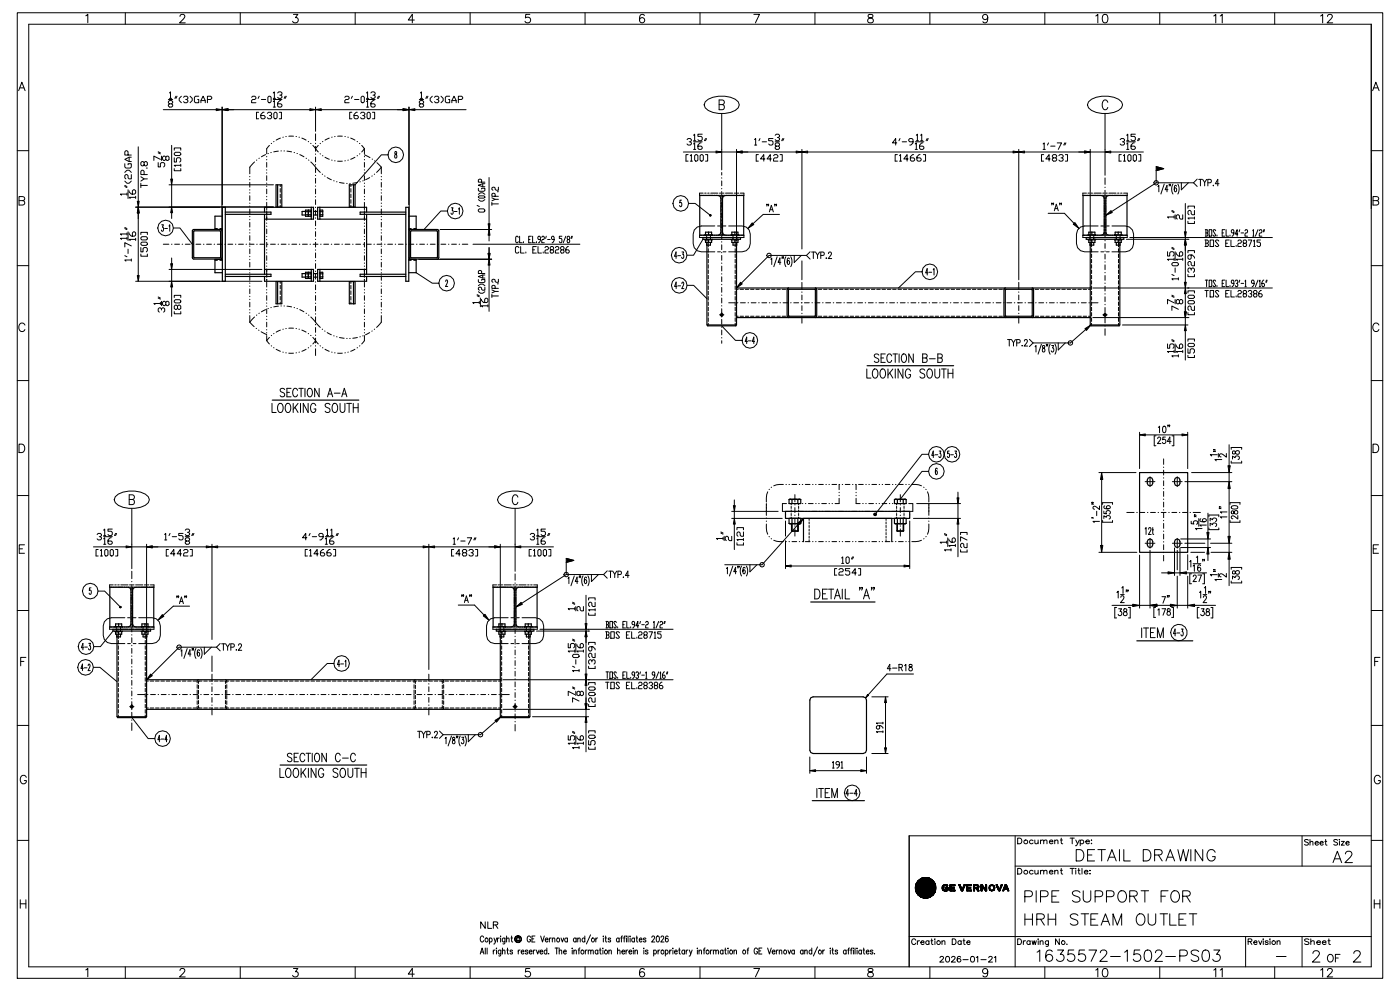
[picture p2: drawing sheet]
<svg xmlns="http://www.w3.org/2000/svg" width="297mm" height="210mm" viewBox="0 0 297 210" stroke-linecap="round" stroke-linejoin="round" font-family="sans-serif">
<g fill="none" stroke="#000" stroke-width=".21">
<path d="M3.7 2.7h289.3v204.6h-289.3zM4 19.2l.6-1.8 .7 1.8M4.2 18.6h.9M6.1 5.1h284.5v199.8h-284.5zM18.2 3.4l.4-.4v1.8M26.6 2.7v2.4M35.9 19.7l.2-.2v1.3M38.1 3.5l.4-.5 .6 .2a.56 .56 0 0 1-.2 .8l-.8 .8h1.2M50.9 2.7v2.4M57.9 19.7l.2-.2v1.3M58.8 19.7l.3-.2h.4l.3 .2-.3 .5h-.2M62.2 3h.9l-.5 .7a.6 .6 0 0 1 .5 1 .6 .6 0 0 1-1.1-.2"/>
<path d="M75.3 2.7v2.4M77.7 19.7l.2-.2v1.3M78.6 19.7l.2-.2h.5l.2 .2v.2l-.5 .3M87.8 4.2h-1.3l.9-1.2v1.8M89.1 19.7l.2-.2v1.3M99.6 2.7v2.4M112.3 3h-.9l-.1 .8a.63 .63 0 0 1 1 0 .63 .63 0 0 1-.1 1 .63 .63 0 0 1-.9-.3M124 2.7v2.4M136.5 3.3a.52 .52 0 0 0-.7-.2 1.03 1.03 0 0 0 .3 1.7 .56 .56 0 0 0 .5-.5 .56 .56 0 0 0-.5-.6 .56 .56 0 0 0-.6 .5M148.3 2.7v2.4M159.7 3h1.2l-.8 1.8M172.7 2.7v2.4"/>
<path d="M184 3.1a.36 .36 0 0 0 .2 .6 .64 .64 0 0 1 .7 .3 .64 .64 0 0 1 0 .8h-.6a.52 .52 0 0 1-.4-.5 .52 .52 0 0 1 .5-.5l.3-.1a.36 .36 0 0 0 .2-.6zM197.1 2.7v2.4M209.3 3.6a.56 .56 0 0 1-.7 .5 .56 .56 0 0 1-.3-.9 .56 .56 0 0 1 .9 .1 1.25 1.25 0 0 1-.4 1.5h-.4l-.1-.2M221.4 2.7v2.4M232.2 3.4l.4-.4v1.8M233.8 3.1a.58 .58 0 0 1 .9 .3 .91 .91 0 0 1-.6 1.4 1.15 1.15 0 0 1-.3-1.7zM245.8 2.7v2.4M257.2 3.4l.4-.4v1.8M258.6 3.4l.4-.4v1.8M270.1 2.7v2.4M279.9 3.4l.4-.4v1.8M281.3 3.5l.4-.5 .6 .2a.56 .56 0 0 1-.2 .8l-.9 .8h1.2"/>
<path d="M290.9 19.2l.7-1.8 .7 1.8M291.1 18.6h.9M3.7 31.9h2.4M26.4 38.4l.5 .4h.5l.4-.4M26.4 36.5l.5-.4h.5l.4 .4M26.4 34.7v.7l.3 .2h.9l.2-.2v-.7h-.7v.2M26.4 39.5l.5 .3M26.4 39.3l.5 .2M27.1 32.9v-.7l-.4-.3-.3 .3v.7h1.4M27.4 33.3v.9M27.8 37v.9h-.4l-.5-.9-.5 .2v.5l.3 .2M27.8 33.3h-.4l-1 .5 1 .4h.4"/>
<path d="M29.3 31.1v11.6M29.8 38.8v1M29.8 39.3h1.4M29.8 37.5l.7 .4M30.5 37v-.7l-.4-.2-.3 .2v.7h1.4M30.5 34.5l.5-.3 .2 .3v.4l-.4 .3-.5-1-.5 .3v.4l.3 .3 .4-.3M31 35.6h.2M31.2 37.9h-.7l-.7 .5M33.5 34.5v.9h.5v-.7l.2-.2h.5l.2 .2v.4l-.2 .3M33.5 32.4l.5 .2M33.5 32.2l.5 .2M34 33.8l-1.4-.7v.9"/>
<path d="M34.2 33.1v.9M34.6 23.2h11.2M35.1 33.3l.3-.2 .4 .2v.5l-.4 .2-.3-.2v-.5l-.4-.2-.3 .2v.5l.3 .2 .4-.2M35.7 21.1h.9M35.8 39.2h22.1M35.9 22l-.2-.2 .2-.5h.5l.2 .2-.2 .5h-.5l-.2 .2 .2 .5h.5l.2-.2-.2-.5M35.9 20.8h.5M36.4 30.8v7.1M36.4 39.2v4.7M36.9 35.7v.5h1.4v-.5M36.9 33.4v.9h.5v-.6l.2-.3h.5l.2 .3v.4l-.2 .2M36.9 31.8v-.4h1.4v.4"/>
<path d="M37.2 32.3h.9l.2 .4-.2 .3h-.9l-.3-.3zM37.3 20.4l-.2 .4M37.5 20.4l-.2 .4M38.3 35h-1.4l.3 .3M38.3 34.8v.5M38.4 20.4l-.4 .4v.5l.4 .5M38.9 20.6l.2-.2h.5l.2 .2-.2 .5h-.2M39.6 21.1l.2 .2-.2 .5h-.5l-.2-.3M40.3 20.4l.4 .4v.5l-.4 .5M42.1 20.4h-.7l-.2 .2v.9l.2 .3h.7v-.7h-.2M42.6 21.8v-.5l.4-.9 .5 .9v.5M42.6 21.3h.9"/>
<path d="M44 21.1h.6l.3-.5-.3-.2h-.6v1.4M47 23.2h.1M47 22.7v25.7M47.1 22.7v20.7M48.3 23.2h17.4M52.9 37.4v.1M52.9 38v.1M52.9 38.7v.9M53.3 20.6l.2-.2h.5l.2 .2-.2 .5h-.5l-.2 .2v.5h.9M53.9 34.3l-1 1.1v1.4M54.4 33.9l-.1 .1M54.8 23.8h-.4v1.4h.4"/>
<path d="M54.9 20.4l-.2 .4M54.9 33.5v.1M55.4 21.1h.9M56 23.8h-.3l-.4 .5v.6l.2 .3h.5l.2-.3-.2-.4h-.7M56.3 32.8l-.9 .4M56.5 33.1v.1M56.5 33.8v.1M56.5 34.4v1M56.5 36v.1M56.5 36.6v.1M56.5 37.2v1M56.5 38.8v.1"/>
<path d="M56.5 39.4v.1M56.7 24l.2-.2h.4l.3 .5-.5 .2M56.8 20.6l.2-.2 .5 .2v.9l-.3 .3-.4-.3zM56.9 32.5l-.1 .1M57.1 30.8l-.6 .7v1.1M57.3 24.5l.3 .2-.3 .5h-.4l-.2-.3M57.5 32.3h-.1M57.6 30.4h-.1M57.9 21.5l.2-.2v1.4M57.9 21.1h1.9M57.9 20.8h.5M57.9 22.7h.5"/>
<path d="M58.1 30h-.1M58.3 23.8l.4 .2v.9l-.2 .3-.5-.3v-.9zM59 32l-1 .2M59.2 23.8h.4v1.4h-.4M59.4 39.9v.8M59.4 39.2v.4M59.4 29.3l-.9 .4M59.5 20.2l.3 .2-.3 .4h-.4l-.3-.2M59.5 21.3h-.2l-.5 .5v.7l.3 .2h.4l.3-.5-.3-.2h-.7M59.6 32h-.1M60 29.1h-.1M60.2 32h.1"/>
<path d="M60.4 20.4l-.2 .4M60.7 28.9h-.1M60.7 20.4l-.3 .4M60.8 32l1 .2M61.2 28.9h1M62.3 32.3h.1M62.7 28.9h.1M62.9 32.5l.1 .1M63.4 29.1h.1M63.5 32.8l.9 .4M64 29.3l.9 .4M64.9 33.5v.1"/>
<path d="M65.3 30h.1M65.4 33.9l.1 .1M65.8 30.4h.1M65.9 34.3l2 2.2M66.3 30.8l.6 .7M66.9 31.5l.5 .7M66.9 22.7v5.1M66.9 28.4v1.4M66.9 30.4v.1M66.9 31v1M66.9 32.6v.1M66.9 33.3v1"/>
<path d="M66.9 34.9v.1M66.9 35.5v1.1M66.9 37.1v.1M66.9 37.8v1M66.9 39.4v.1M67.4 30.8l-.5 .7M67.8 32.6h.1M67.9 30.4h-.1M68.1 23.2h17.3M68.3 36.9l.1 .1M68.3 33h.1M68.4 30h-.1"/>
<path d="M68.8 37.3h.1M68.9 33.3l.9 .5M69.3 37.6l.9 .5M69.8 29.3l-.9 .4M70.3 33.9l.1 .1M70.4 29.1h-.1M70.7 38.3h.1M70.9 34.1h.1M71 28.9h-.1M71.3 38.5h.1M71.6 28.9h.9M71.6 34.2h.9"/>
<path d="M71.9 38.7l1 .1M73.1 20.6l.2-.2h.5l.2 .2-.2 .5h-.5l-.2 .2v.5h.9M73.1 28.9h.1M73.2 34.1h-.1M73.5 38.9h.1M73.7 29.1h.1M73.8 33.9l-.1 .1M74.2 38.9h-.1M74.3 29.3l.9 .4M74.4 39.9v.8M74.4 39.2v.4M74.6 23.8h-.5v1.4h.5"/>
<path d="M74.7 20.4l-.2 .4M75.1 21.1h1M75.2 33.3l-.9 .5M75.7 30h.1M75.7 23.8h-.2l-.5 .5v.6l.3 .3h.4l.2-.3-.2-.4h-.7M75.7 38.7l-.9 .1M75.8 33h-.1M76.2 30.4h.1M76.3 32.6h-.1M76.4 38.5h-.1M76.4 24l.2-.2h.5l.2 .5-.4 .2M76.5 20.6l.3-.2 .4 .2v.9l-.2 .3-.5-.3z"/>
<path d="M76.7 30.8l.5 .7M77 38.3h-.1M77.1 24.5l.2 .2-.2 .5h-.5l-.2-.3M77.2 31.5l-.5 .7M77.2 32.8l1.2 .6M77.2 31.5v1.1M77.2 33.1v.1M77.2 33.8v.1M77.2 34.4v1M77.2 36v.1M77.2 36.6v.1M77.2 37.2v1"/>
<path d="M77.2 38.8v.1M77.2 39.4v.1M77.7 21.5l.2-.2v1.4M77.7 21.1h1.8M77.7 20.8h.4M77.7 22.7h.4M78 23.8l.5 .2v.9l-.3 .3-.4-.3v-.9zM78.3 37.6l-.8 .5M78.9 33.7v.1M78.9 37.3h-.1M78.9 23.8h.5v1.4h-.5M79.3 20.2l.2 .2-.2 .4h-.5l-.2-.2"/>
<path d="M79.3 21.3h-.3l-.4 .5v.7l.2 .2h.5l.2-.2-.2-.5h-.7M79.4 34.1h.1M79.4 36.9l-.1 .1M79.9 34.5l.9 .9M80.2 20.4l-.2 .4M80.4 20.4l-.2 .4M80.8 35.4l-1 1.1M80.8 35.4v1.4M80.8 37.4v.1M80.8 38v.1M80.8 38.7v.9M82.2 32.8h-1.4l-5.6 6.4"/>
<path d="M83.7 32.2v.2a.78 .78 0 0 1 .3 1l-.1 .1a.48 .48 0 0 1-.3-.5 .48 .48 0 0 1 .4-.4v-.4zM86.6 22.7v20.7M86.6 23.2h.1M86.7 22.7v25.7M87.9 23.2h10.9M88.9 21.1h.9M89.1 22l-.2-.2 .2-.5h.4l.3 .2-.3 .5h-.4l-.2 .2 .2 .5h.4l.3-.2-.3-.5M89.1 20.8h.4M90.5 20.4l-.3 .4M90.7 20.4l-.2 .4M91.6 20.4l-.4 .4v.5l.4 .5M92.1 20.6l.2-.2h.5l.2 .4-.5 .3"/>
<path d="M92.8 21.1l.2 .2-.2 .5h-.5l-.2-.3M93.5 20.4l.4 .4v.5l-.4 .5M95.3 20.4h-.7l-.2 .2v.9l.2 .3h.7v-.7h-.2M95.8 21.8v-.5l.4-.9 .5 .9v.5M95.8 21.3h.9M97.1 21.1h.7l.3-.5-.3-.2h-.7v1.4M101.4 39.9v.5l.2 .1h.9l.3-.1v-.5h-.7v.2M102.1 38.6v-.5l-.3-.1-.4 .1v.5h1.4M102.3 38.9v.7M102.8 38.9l-1.4 .3 1.4 .4M103.6 37.6v9.8M105.6 39.7v.6h-.4l-.5-.6-.5 .1v.3l.3 .2"/>
<path d="M144.8 32.2h6.9M145.6 29.6l.2-.2h.5l.2 .2-.2 .4h-.2M145.8 32.8h-.4v1.3h.4M146.3 30l.2 .3-.2 .4h-.5l-.2-.2M146.3 33l.2-.2v1.3M146.3 34.1h.4M147 28.7l.2-.3v1.4M147 30.5l.2-.2v1.4M147 30h1.8M147 29.8h.4M147 31.7h.4M147.2 33l.2-.2 .5 .2v.9l-.2 .2-.5-.2z"/>
<path d="M148.4 33l.2-.2 .4 .2v.9l-.2 .2-.4-.2zM148.6 30.3h-.2l-.5 .4v.7l.2 .3h.5l.2-.5-.2-.2h-.7M148.8 28.4h-.9v.5h.7l.2 .2v.5l-.2 .2h-.5l-.2-.2M149.4 21.6a5.6 5.6 0 0 1 7 0l.3 .6-.3 .6a5.6 5.6 0 0 1-7 0l-.2-.6zM149.5 32.8h.5v1.3h-.5M149.5 29.4l-.2 .4M149.7 29.4l-.2 .4M152.4 22.2h.7a.56 .56 0 0 1 .4 .5 .56 .56 0 0 1-.4 .5h-.7v-2h.7l.3 .2v.6l-.3 .2M152.9 24.1v11.9M152.9 36.6v.5M152.9 37.7v.1M152.9 38.3v1.1"/>
<path d="M152.9 39.9v.1M152.9 32.2h3.2M156.1 31.7v18.5M157.3 32.2h11.4M159.9 29.6l.2-.2v1.3M159.9 30.7h.5M160.7 32.8h-.4v1.3h.4M161.1 29.4l-.3 .4M161.5 30h.9M162.1 33.7h-.9l.7-.9v1.3M163.5 33.7h-1l.7-.9v1.3M163.8 29.4h-.9v.4h.7l.2 .2v.5l-.2 .2h-.5l-.2-.2"/>
<path d="M163.9 33l.3-.2h.4l.2 .2-.2 .5h-.4l-.3 .2v.4h.9M164.3 28.7l.2-.3h.5l.2 .3v.2l-.5 .2M164.3 30h.9M164.5 31l-.2-.3 .2-.4h.5l.2 .2-.2 .5h-.5l-.2 .2 .2 .5h.5l.2-.3-.2-.4M165 29.1l.2 .3-.2 .4h-.5l-.2-.2M165.3 32.8h.5v1.3h-.5M165.9 29.4l-.2 .4M166.1 29.4l-.2 .4M169.9 31.7v21.1M171.2 32.2h43.5M190 30.3h-.9l.7-.9v1.3M190.2 32.8h-.5v1.3h.5"/>
<path d="M190.6 33l.2-.2v1.3M190.6 34.1h.5M190.7 29.4l-.2 .4M191.2 30h.9M192.5 33.7h-1l.7-.9v1.3M193.5 30h-.7l-.2-.2 .2-.4h.5l.2 .2v.7l-.5 .4h-.2M193.6 32.8h-.2l-.5 .4v.7l.2 .2h.5l.2-.4-.2-.2h-.7M194 30.5l.2-.2v1.4M194 30h1.8M194 31.7h.4M194.2 28.7l.2-.3v1.4M194.2 29.8h.4"/>
<path d="M195 32.8h-.2l-.5 .4v.7l.2 .2h.5l.2-.4-.2-.2h-.7M195.1 28.7l.2-.3v1.4M195.1 29.8h.5M195.6 30.3h-.3l-.4 .4v.7l.2 .3h.5l.2-.3-.2-.4h-.7M195.7 32.8h.4v1.3h-.4M196.5 29.4l-.2 .4M196.7 29.4l-.2 .4M215.9 31.7v27.6M217.1 32.2h12.7M221.1 30.5l.2-.2v1.4M221.1 31.7h.4M221.2 32.8h-.5v1.3h.5"/>
<path d="M222.2 30.3l-.2 .4M222.5 33.7h-.9l.7-.9v1.3M222.7 31h.9M223.2 33.5l-.2-.3 .2-.4h.5l.2 .2-.2 .5h-.5l-.2 .2 .2 .4h.5l.2-.2-.2-.4M224 30.3h1l-.7 1.4M224.4 33l.2-.2h.5l.2 .4-.5 .3M225.1 33.5l.2 .2-.2 .4h-.5l-.2-.2M225.7 30.3l-.3 .4M225.8 32.8h.4v1.3h-.4M225.9 30.3l-.2 .4M230.7 21.6a5.6 5.6 0 0 1 7 0l.2 .6-.2 .6a5.6 5.6 0 0 1-7 0l-.2-.6zM231 31.7v18.5"/>
<path d="M231 32.2h3.2M234.2 24.1v13M234.2 37.7v1.4M234.2 39.7v.1M234.8 21.7a.61 .61 0 0 0-.8-.5 .61 .61 0 0 0-.4 .8v.5a.61 .61 0 0 0 .4 .7 .61 .61 0 0 0 .8-.4M235.4 32.2h6.9M237.4 29.6l.2-.2h.5l.2 .2-.2 .4h-.3M237.6 32.8h-.4v1.3h.4M238.1 30l.2 .3-.2 .4h-.5l-.2-.2M238.1 33l.2-.2v1.3M238.1 34.1h.4M238.8 28.7l.2-.3v1.4"/>
<path d="M238.8 30.5l.2-.2v1.4M238.8 30h1.8M238.8 29.8h.4M238.8 31.7h.4M239 33l.2-.2 .5 .2v.9l-.2 .2-.5-.2zM240.1 33l.3-.2 .4 .2v.9l-.2 .2-.5-.2zM240.4 30.3h-.3l-.4 .4v.7l.2 .3h.5l.2-.5-.2-.2h-.7M240.6 28.4h-.9v.5h.7l.2 .2v.5l-.2 .2h-.5l-.2-.2M241.3 32.8h.5v1.3h-.5M241.3 29.4l-.2 .4M241.5 29.4l-.2 .4M245 35.3l1.6 .4-1.6 .5v2.5"/>
<path d="M245 38.7l-9.4 6.1M245 38.7h7.9M245.4 39.5l.2-.2v1.4M246.7 39l-.7 2.1M247.8 39.1l-.1 .3M248.1 39.1l-.1 .3M248.6 39a2.12 2.12 0 0 0 0 2.1M249.3 39.5l-.1-.2a.94 .94 0 0 0-.1 1.4 .41 .41 0 0 0 .3-.5 .41 .41 0 0 0-.4-.3l-.2 .3M249.6 39a2.1 2.1 0 0 1 0 2.1M250.3 38.7v1.5l1.5-1.5M252.9 38.7l.8 .8M253.7 37.9l-.8 .8"/>
<path d="M254 38h.8M254.4 38v1.4M254.9 38l.4 .7v.7M255.7 38l-.4 .7M256 38.7h.6v-.6l-.6-.1v1.4M257.1 39.3v.1zM258.3 38.9h-.8l.6-.9v1.4M290.6 31.9h2.4M3.7 56.3h2.4M4 42.5h.8a.47 .47 0 0 1 .5 .5 .47 .47 0 0 1-.5 .5h-.8v-1.8h.8l.3 .1 .1 .4-.4 .3M26.4 54.2l.5 .2M26.4 48.4l.5 .3"/>
<path d="M26.4 48.2l.5 .2M26.9 50.5h-1.4l.3 .2M26.9 49.6h-1.4l.3 .2M26.9 41.1h-1.4l.3 .3M26.9 40.9v.5M26.9 49.4v.4M26.9 50.3v.4M27.1 40.2v1.9M27.1 49.1v1.9M27.1 52.8v.9M27.4 49.4v.2l.4 .4h.7l.2-.2v-.4l-.2-.3-.4 .3v.6M27.4 40.4v.3l.4 .4h.7l.2-.2v-.5l-.2-.2-.4 .2v.7"/>
<path d="M27.8 55.1h-1.4l.3 .2M27.8 52.1l-1.4-.7v.9M27.8 54.9v.4M28.7 50.7h-1.3l.2 .3M28.7 41.8h-1.3l.2 .3M28.7 43.9h17.9M28.7 59.6h26.8M28.7 41.6v.5M28.7 50.5v.5M28.7 43.9h29.2M29.3 43.9h.1M29.3 45.1v13.3"/>
<path d="M29.8 53.8v.5h1.4v-.5M29.8 52.5v.9h.5v-.7l.2-.2h.5l.2 .2v.4l-.2 .3M29.8 51.5l.3-.2h.9l.2 .5-.2 .2h-.9zM29.8 49.7v-.5h1.4v.5M30.1 50.2h.9l.2 .4-.2 .2h-.9l-.3-.2zM34.3 47.6h.3l-.2 .6a.47 .47 0 0 1 .3 .4 .47 .47 0 0 1-.3 .4l-.2-.3M34.6 51.8h1.2M34.9 48.4h.6M35.8 47.9l.2-.3v1.4M35.8 57.1h19.7M36.3 51.8h.1M36.4 45.1v1.2"/>
<path d="M36.4 54.7v1.2M36.4 57.1v2.5M36.7 48.3h1.4l2.7 3.5M37 51.8h1M38.6 51.8h.1M39.3 51.8h1M40.9 51.8h.1M41.5 51.8h1.1M43.1 51.8h.1M43.8 51.8h1M45.4 51.8h.1M45.6 55.2h.5"/>
<path d="M45.6 48.4h.5M46 51.8h1.1M46.6 55.2h.5M46.6 48.4h.5M47.6 51.8h.1M48.3 51.8h1M49.9 51.8h.1M50.6 51.8h1M52.1 51.8h.1M52.8 51.8h1M52.9 40.2v.1M52.9 40.8v.1"/>
<path d="M52.9 41.5v1M52.9 43v.1M52.9 43.7v.1M52.9 44.3v1M52.9 45.8v.1M52.9 46.5v.1M52.9 47.1v1M52.9 48.7v.1M52.9 49.3v.1M52.9 49.9v1M52.9 51.5v.1M52.9 52.1v.1"/>
<path d="M52.9 52.8v1M52.9 54.3v.1M52.9 54.9v.1M52.9 55.6v1M52.9 57.1v.1M52.9 57.8v.1M52.9 58.4v1M52.9 59.9v.1M54.4 51.8h.1M55.1 51.8h1M56.5 40.1v1M56.5 41.6v.1"/>
<path d="M56.5 42.2v.1M56.5 42.9v1.4M56.5 44.4v.1M56.5 45.1v.1M56.5 45.7v1M56.5 47.2v.1M56.5 47.9v.1M56.5 48.5v1M56.5 50.1v.1M56.5 50.7v.1M56.5 51.4v.9M56.5 52.9v.1"/>
<path d="M56.5 53.5v.1M56.5 54.2v1M56.5 55.7v.1M56.5 56.4v.1M56.5 57v1M56.5 58.5v.1M56.5 59.2v.4M56.5 59.8v1M56.5 57.9v.9M56.5 44.8v.8M56.7 51.8h.1M57.3 51.8h1.1"/>
<path d="M58.9 51.8h.1M59.4 42.3v.8M59.4 41.1v.8M59.4 43.5v.4M59.4 59.7v.4M59.6 51.8h1M61.2 51.8h.1M61.8 51.8h1.1M63.4 51.8h.1M64.1 51.8h1M65.7 51.8h.1M66.4 51.8h1"/>
<path d="M66.9 40.1v1M66.9 41.6v.1M66.9 42.3v1M66.9 43.9v.1M66.9 44.6v1M66.9 46.2v.1M66.9 46.8v1M66.9 48.4v.1M66.9 49.1v1M66.9 50.7v.1M66.9 51.3v1.1M66.9 52.9v.1"/>
<path d="M66.9 53.6v1M66.9 55.2v.1M66.9 55.9v1M66.9 57.4v.1M66.9 58.1v1M66.9 59.7v.1M67.9 51.8h.2M68.6 51.8h1M70.2 51.8h.1M70.9 51.8h1M72.5 51.8h.1M73.1 51.8h1.1"/>
<path d="M74.4 41.1v.8M74.4 42.3v.8M74.4 43.5v.4M74.4 59.7v.4M74.7 51.8h.1M75.4 51.8h1M77 51.8h.1M77.2 57.9v.9M77.2 44.8v.8M77.2 40.1v1M77.2 41.6v.1M77.2 42.2v.1"/>
<path d="M77.2 42.9v1.4M77.2 44.4v.1M77.2 45.1v.1M77.2 45.7v1M77.2 47.2v.1M77.2 47.9v.1M77.2 48.5v1M77.2 50.1v.1M77.2 50.7v.1M77.2 51.4v.9M77.2 52.9v.1M77.2 53.5v.1"/>
<path d="M77.2 54.2v1M77.2 55.7v.1M77.2 56.4v.1M77.2 57v1M77.2 58.5v.1M77.2 59.2v.4M77.2 59.8v1M77.6 51.8h1.1M79.2 51.8h.1M79.9 51.8h1M80.8 40.2v.1M80.8 40.8v.1"/>
<path d="M80.8 41.5v1M80.8 43v.1M80.8 43.7v.1M80.8 44.3v1M80.8 45.8v.1M80.8 46.5v.1M80.8 47.1v1M80.8 48.7v.1M80.8 49.3v.1M80.8 49.9v1M80.8 51.5v.1M80.8 52.1v.1"/>
<path d="M80.8 52.8v1M80.8 54.3v.1M80.8 54.9v.1M80.8 55.6v1M80.8 57.1v.1M80.8 57.8v.1M80.8 58.4v1M80.8 59.9v.1M81.5 51.8h.1M82.2 51.8h1M83.8 51.8h.1M84.4 51.8h1"/>
<path d="M86 51.8h.1M86.6 55.2h.5M86.6 48.4h.5M86.7 51.8h1M87.7 55.2h.5M87.7 48.4h.5M88.2 57.8l3.4 2.2h1.4M88.3 51.8h.1M88.7 55h15.5M88.9 51.8h1.1M90.5 51.8h.1M91.2 51.8h1"/>
<path d="M92.8 51.8h.1M93.3 48.6h10.9M93.3 54.9h10.9M93.4 51.8h1.1M94.5 59.6l.1-.3 .2 .1v.4l-.4 .9h.5M94.8 44.7h-1.4l-3.5 3.9M95 51.8h.1M95.6 44h.4l-.2 .6a.47 .47 0 0 1 .2 .4 .47 .47 0 0 1-.3 .4l-.1-.3M95.7 51.8h1M96.3 44.8h.6M97.2 44.3l.1-.3v1.4M97.3 51.8h.1"/>
<path d="M98 51.8h1.1M100.2 51.8h22.7M101.1 43.5l.5 .3M101.4 42.3l.4 .3h.5l.5-.3M101.4 41.7l.2-.2h.9l.3 .3-.3 .2h-.9zM101.4 41.2l.4-.3h.5l.5 .3M101.4 59.2v.5l.2 .2h.9l.3-.2v-.5h-.7v.2M101.6 44.3h.9l.2 .4-.2 .2h-.9l-.2-.2zM102.1 58v-.5l-.3-.2-.4 .2v.5h1.4M102.3 58.3v.6M102.8 58.3l-1.4 .3 1.4 .3M103.6 49.8v1.3"/>
<path d="M103.6 52.5v1.2M103.6 54.9v.1M103.6 56.2v9.8M104.2 42.9v.6M104.2 43.2h1.4M104.2 41.9l.7 .3M104.9 41.6v-.5l-.2-.1-.5 .1v.5h1.4M105.4 40.6h.2M105.6 42.2h-.7l-.7 .4M105.6 59.2v.6h-.4l-.3-.1v-.4l-.4-.1-.3 .1v.4l.3 .1M109.8 50.3l-.1-.2h-.3l-.1 .2v.9l.1 .2h.3l.1-.2M110 52.5l-.2-.3h-.4l-.2 .3v.9l.2 .2h.4l.2-.2"/>
<path d="M110.1 50.1v1.3h.6M110.3 52.2v1.4h.8M110.9 51.2v.2M111.4 53.4v.2M112 50.7h.3M112.6 50.1h-.6v1.3h.6M112.9 50.1v1.3h.5M112.9 52.9h.4M113.6 52.2h-.7v1.4h.7M113.7 51.2v.2M114 52.2v1.4h.7M114.5 50.7h-.4l-.1-.2 .1-.4h.3l.1 .2v.7l-.4 .4"/>
<path d="M114.8 50.3l.1-.2h.3l.2 .2-.2 .4h-.3l-.1 .3v.4h.6M115.1 53.4v.2M115.5 52.5l.2-.3h.3l.2 .3-.2 .4h-.3l-.2 .3v.4h.7M115.8 50.1l-.2 .4M116 50.7h.6M116.8 52.9l-.2-.2 .2-.5h.3l.2 .3-.2 .4h-.3l-.2 .3 .2 .4h.3l.2-.2-.2-.5M117.4 50.7h-.4l-.1-.2 .1-.4h.3l.1 .2v.7l-.4 .4M117.7 52.5l.2-.3h.3l.2 .3-.2 .4h-.3l-.2 .3v.4h.7M119 52.9l-.2-.2 .2-.5h.3l.2 .3-.2 .4h-.3l-.2 .3 .2 .4h.3l.2-.2-.2-.5M119.1 50.1h-.6v.4h.4l.2 .2-.2 .7h-.2l-.2-.2M119.9 50.1l-.5 1.3M120.3 50.7l-.1-.4 .1-.2h.3l.1 .4-.5 .5 .1 .4h.3l.1-.2-.1-.5"/>
<path d="M120.5 52.2h-.2l-.4 .5v.7l.2 .2h.4l.1-.2-.1-.5h-.6M121.1 50.1l-.1 .4M121.3 50.1l-.2 .4M143.4 54.3h-.5l.4-.9v1.4M143.6 54.2h.6M144.4 42.4h-.3v.5a.44 .44 0 0 1 .5 .4 .44 .44 0 0 1-.3 .5l-.3-.3M144.5 53.4h.4l-.2 .5a.47 .47 0 0 1 .2 .5 .47 .47 0 0 1-.3 .4l-.1-.3M145.9 43.1h1.4l3.2 2.5M148.8 49.9h-.6v.4h.8M149 50.7l-2 3.4h-1.4M149 40.9h-.8v.5h.6M149 49.9h.3"/>
<path d="M149 41.4h.3M149.3 40.9h.4M149.3 50.3h.4M149.4 49.8h.5M149.5 41.4h.2M149.7 50.3v.4M149.8 49.9v.8M149.8 50.7v.4M149.8 51.5v.4M150 49.9h1.1M150 41.4h1.1M150 40.9h.3"/>
<path d="M150 50.3h.3M150.1 52.7v.7M150.1 53.8v.8M150.1 54.9v.8M150.1 56.1v.7M150.1 57.2v.8M150.1 58.3v.8M150.1 59.5v.7M150.1 50.7v.4M150.1 51.5v.8M150.4 49.8h.5M150.6 49.9v.8"/>
<path d="M150.6 40.9h1.5M150.6 50.3h1.5M151.3 49.9h.2M151.3 41.4h.2M151.5 47.9h-2.9l-.8 .2-.7 .6-.2 .9v2l.2 .9 .7 .6 .8 .3h2.9M151.8 49.9h.2M151.8 41.4h.2M152.1 47.9h.6M152.1 53.4h.6M152.2 41.4h.6v.7M152.5 40.9h.3M152.5 50.3h.3"/>
<path d="M152.8 46.3v1.4M152.8 43.5v1.4M152.8 49.2v.7h-.6M152.8 42.4v.3M152.8 43v.2M152.8 45.2v.3M152.8 45.8v.3M152.8 48v.3M152.8 48.6v.3M152.9 40.6v1M152.9 42.2v.1M152.9 42.8v1.1"/>
<path d="M152.9 44.4v.1M152.9 45.1v1M152.9 46.7v.1M152.9 47.4v1M152.9 49v.1M152.9 49.6v1M152.9 51.2v.1M152.9 51.9v1M152.9 53.5v.1M152.9 54.1v1.1M152.9 55.7v.1M152.9 56.4v1"/>
<path d="M152.9 58v.1M152.9 58.6v1.1M153.1 43.5v1.4M153.1 46.3v1.4M153.1 49.2v.7h.6M153.1 42.4v.3M153.1 43v.2M153.1 45.2v.3M153.1 45.8v.3M153.1 48v.3M153.1 48.6v.3M153.1 40.9h.3"/>
<path d="M153.1 50.3h.3M153.2 47.9h.6M153.2 53.4h.6M153.7 41.4h-.6v.7M153.7 40.9h1.6M153.7 50.3h1.6M153.9 49.9h.2M153.9 41.4h.2M154.4 49.9h.2M154.4 41.4h.2M154.4 47.9h2.9l.8 .2 .7 .6 .2 .9v2l-.2 .9-.7 .6-.8 .3h-2.9M154.8 41.4h1.1"/>
<path d="M154.8 49.9h1.1M155 49.8h.5M155.3 49.9v.8M155.6 40.9h.3M155.6 50.3h.3M155.8 52.7v.7M155.8 53.8v.8M155.8 54.9v.8M155.8 56.1v.7M155.8 57.2v.8M155.8 58.3v.8M155.8 59.5v.7"/>
<path d="M155.8 50.7v.4M155.8 51.5v.8M156 49.8h.5M156.1 50.7v.4M156.1 51.5v.4M156.1 49.9v.8M156.2 50.3v.4M156.2 41.4h.2M156.2 40.9h.4M156.2 50.3h.4M156.6 49.9h.3M156.6 41.4h.3"/>
<path d="M156.9 40.9h.7v.5h-.5M157.1 49.9h.5v.4h-.7M162.6 43.3l-.1 .3M162.9 43.3l-.1 .3M163 44.9l.5-1.4 .4 1.4M163.2 44.4h.5M163.4 54.9l.1-.2v1.3M164.2 43.3l-.1 .3M164.6 43.3l-.1 .3M164.7 54.4l-.7 2.1M165.2 45.4h-3.5l-2.1 2M165.5 55.6h-.6l.4-.9v1.3"/>
<path d="M165.8 54.5l-.1 .3M166 54.5v.3M166.5 54.4a2.12 2.12 0 0 0 0 2.1M167.3 54.9l-.2-.2a.94 .94 0 0 0 0 1.3 .41 .41 0 0 0 .2-.4 .41 .41 0 0 0-.4-.3l-.1 .3M167.6 54.4a2.12 2.12 0 0 1 0 2.1M168.3 54.1v1.5l1.5-1.5M169.9 55.3v4M169.9 59.8v1.5M170.9 54.1l.8 .8M170.9 54.1h-7.9l-5.9 5.9M171.7 53.3l-.8 .8M172 53.4h.7"/>
<path d="M172.4 53.4v1.4M172.8 53.4l.5 .7v.7M173.7 53.4l-.4 .7M173.9 54.1h.7v-.6l-.7-.1v1.4M175.1 54.7v.1zM175.6 53.7l.2-.3h.2l.2 .3-.7 1.1h.8M195.4 57.6h-1.4l-3.6 3.4M196.7 57.8h-.5l.3-.9v1.4M196.8 57.7h.6M197.8 57.2l.1-.3v1.4M215.9 59.8v1.5M222.1 45.2h3.5l2 2.1"/>
<path d="M223 43.1l-.2 .3M223.3 43.1l-.1 .3M223.4 44.7l.5-1.4 .4 1.4M223.6 44.2h.5M224.6 43.1l-.1 .3M225 43.1l-.2 .3M230 49.9h-.5v.4h.7M230.2 40.9h-.7v.5h.5M230.3 49.9h.2M230.3 41.4h.2M230.6 40.9h.3M230.6 50.3h.3"/>
<path d="M230.6 49.8h.5M230.7 41.4h.3M231 50.3v.4M231 49.9v.8M231 50.7v.4M231 51.5v.4M231.2 49.9h1.1M231.2 41.4h1.1M231.2 40.9h.3M231.2 50.3h.3M231.3 52.7v.7M231.3 53.8v.8"/>
<path d="M231.3 54.9v.8M231.3 56.1v.7M231.3 57.2v.8M231.3 58.3v.8M231.3 59.5v.7M231.3 50.7v.4M231.3 51.5v.8M231.6 49.8h.6M231.8 49.9v.8M231.8 40.9h1.6M231.8 50.3h1.6M232.5 49.9h.3"/>
<path d="M232.5 41.4h.3M232.7 47.9h-2.9l-.8 .2-.6 .6-.3 .9v2l.3 .9 .6 .6 .8 .3h2.9M233 49.9h.2M233 41.4h.2M233.3 47.9h.6M233.3 53.4h.6M233.5 41.4h.5v.7M233.7 40.9h.3M233.7 50.3h.3M234 46.3v1.4M234 43.5v1.4M234 49.2v.7h-.5"/>
<path d="M234 42.4v.3M234 43v.2M234 45.2v.3M234 45.8v.3M234 48v.3M234 48.6v.3M234.2 40.3v1M234.2 41.9v.1M234.2 42.6v1M234.2 44.2v.1M234.2 44.8v1.1M234.2 46.4v.1"/>
<path d="M234.2 47.1v1M234.2 48.7v.1M234.2 49.3v1.1M234.2 50.9v.1M234.2 51.6v1M234.2 53.2v.1M234.2 53.9v1M234.2 55.5v.1M234.2 56.1v1M234.2 57.7v.1M234.2 58.4v1M234.2 60v.1"/>
<path d="M234.3 43.5v1.4M234.3 46.3v1.4M234.3 49.2v.7h.6M234.3 42.4v.3M234.3 43v.2M234.3 45.2v.3M234.3 45.8v.3M234.3 48v.3M234.3 48.6v.3M234.3 40.9h.4M234.3 50.3h.4M234.5 47.9h.6"/>
<path d="M234.5 53.4h.6M234.9 41.4h-.6v.7M235 40.9h1.5M235 50.3h1.5M235.1 49.9h.3M235.1 41.4h.3M235.6 49.9h.2M235.6 41.4h.2M235.6 47.9h2.9l.9 .2 .6 .6 .2 .9v2l-.2 .9-.6 .6-.9 .3h-2.9M236.1 41.4h1.1M236.1 49.9h1.1M236.2 49.8h.5"/>
<path d="M236.6 49.9v.8M236.8 40.9h.4M236.8 50.3h.4M237 52.7v.7M237 53.8v.8M237 54.9v.8M237 56.1v.7M237 57.2v.8M237 58.3v.8M237 59.5v.7M237 50.7v.4M237 51.5v.8"/>
<path d="M237.2 49.8h.6M237.3 50.7v.4M237.3 51.5v.4M237.4 49.9v.8M237.4 50.3v.4M237.4 41.4h.2M237.5 40.9h.3M237.5 50.3h.3M237.9 49.9h.2M237.9 41.4h.2M238.1 40.9h.8v.5h-.6M238.3 49.9h.6v.4h-.8"/>
<path d="M238.7 50.7h13M239.4 50.3h30.2M247.4 53.3v1h.5v-.7l.2-.3h.5l.2 .3v.4l-.2 .3M247.5 40.2h-.6l.4-.9v1.4M248.3 58.2l.5 .2M248.3 52.6l.5 .3M248.3 52.4l.5 .2M248.3 44.8l.5 .3M248.3 44.6l.5 .2M248.6 55.6h.9l.2 .5-.2 .2h-.9l-.3-.2zM248.8 54.9h-1.4l.3 .3M248.8 46h-1.4l.3 .2"/>
<path d="M248.8 45.7v.5M248.8 54.7v.5M249 45.5v.9M249 53.3v1.9M249 56.8v.9M249.3 53.6v.2l.4 .5h.7l.2-.3v-.4l-.2-.3-.4 .3v.7M249.7 59.1h-1.4l.3 .2M249.7 58.9v.4M250.6 54.9h-1.3l.2 .3M250.6 45.5v.9h-.4l-.2-.2v-.5l-.5-.2-.2 .2v.5l.2 .2M250.6 54.7v.5M251.2 43.1v6"/>
<path d="M251.2 50.3v.4M251.2 51.9v7.9M251.7 58.2v.4h1.4v-.4M251.7 53.6v-.5h1.4v.5M251.7 50.7h.1M251.7 46.9v.5h1.4v-.5M251.7 44.1v-.4h1.4v.4M252.4 57.2l-.2-.4-.5 .2v.5l.3 .2M252.4 57l.3-.2 .4 .2v.5l-.2 .2M252.4 54v.7l-.4 .2-.3-.2v-.4l.3-.3h.7l.4 .5v.2M253.1 55.4v.9h-.4l-.3-.2v-.5l-.4-.2-.3 .2v.5l.3 .2M253.1 46.2h-1.4l.3 .2"/>
<path d="M253.1 44.6v.9h-.4l-.3-.2v-.5l-.4-.2-.3 .2v.5l.3 .2M253.1 46v.4M255.3 50.9h.6l.2 .2-.2 .4M255.4 48.7h.4l.2 .2-.2 .5M255.4 59.4h.6M255.5 51.5h.4l.2 .5-.2 .2h-.6M255.5 50.9v1.3M255.6 49.4h.2l.2 .4-.2 .2h-.4M255.6 48.7v1.3M255.7 59.4v1.3M256.2 59.4h.6v1.3h-.6zM256.2 48.7h.6v1.3h-.6z"/>
<path d="M256.4 50.9h.8v1.3h-.8zM257.6 59.6l-.1-.2h-.3l-.1 .2 .5 .9-.1 .2h-.3l-.1-.2M257.6 48.9l-.1-.2h-.3l-.1 .2 .5 .9-.1 .2h-.3l-.1-.2M257.9 49.8v.2M258.3 51.1l-.2-.2h-.4l-.1 .2 .7 .9-.2 .2h-.4l-.1-.2M259 49.4h.3M259.6 59.4h-.6v1.3h.6M259.6 48.7h-.6v1.3h.6M259.8 51.5h.3M259.8 59.4v1.3h.6M259.8 48.7v1.3h.6M260.5 50.9h-.7v1.3h.7"/>
<path d="M260.7 49.8v.2M260.9 50.9v1.3h.7M261.5 49.4h-.4l-.2-.3 .2-.4h.2l.2 .2v.7l-.4 .4M261.8 59.6l.1-.2h.3l.1 .2v.2l-.3 .2M262 52v.2M262.3 49.6h-.5l.4-.9v1.3M262.3 51.1l.2-.2h.4l.2 .2-.2 .4h-.4l-.2 .3v.4h.8M262.7 59.4l-.1 .4M262.7 48.7l-.1 .4M263 49.4h.6M263.6 51.5l-.2-.4 .2-.2h.4l.2 .4-.8 .5 .2 .4h.4l.2-.2-.2-.5M263.8 59.6l.2-.2v1.3"/>
<path d="M263.8 48.9l.2-.2h.2l.2 .2-.2 .5h-.2l-.2 .2v.4h.6M264.5 50.9h.8l-.6 1.3M265.5 48.9l.1-.2v1.3M265.5 50h.3M265.6 51.1l.2-.2v1.3M265.6 52.2h.4M266.6 59.4l-.6 1.3M266.6 48.7l-.6 1.3M266.9 59.6l.1-.2v1.3M266.9 48.9l.1-.2h.3l.1 .2-.1 .5h-.3l-.1 .2v.4h.5M267.1 50.9h-.7v.4h.5l.2 .2v.5l-.2 .2h-.3l-.2-.2M267.8 59.4l-.4 .4v.7l.2 .2h.2l.2-.2-.2-.5h-.4"/>
<path d="M267.8 48.7l-.1 .4M268 48.7l-.2 .4M268.4 59.4l-.2 .4M268.5 59.4l-.1 .4M290.6 56.3h2.4M291 42.5h.7a.47 .47 0 0 1 .5 .5 .47 .47 0 0 1-.5 .5h-.7v-1.8h.7l.4 .1v.5l-.4 .2M5.3 68.9a.66 .66 0 0 0-.8-.4 .66 .66 0 0 0-.5 .6v.5a.66 .66 0 0 0 .5 .7 .66 .66 0 0 0 .8-.5M33.5 63.2l.5 .2M33.5 62.9l.5 .3M34 64.3h-1.4l.2 .2M34 64.1v.4M34.2 65.7l-.2-.5h-.2l-.3 .3v.4l.3 .2"/>
<path d="M34.2 65.5l.2-.3 .5 .3v.4l-.2 .2M34.2 63.8v1M35.1 64.1l.3-.3 .4 .3v.4l-.4 .3-.3-.3v-.4l-.4-.3-.3 .3v.4l.3 .3 .4-.3M36.4 60.8v6.2M36.9 66v.5h1.4v-.5M36.9 63v-.4h1.4v.4M37.2 63.5h.9l.2 .5-.2 .2h-.9l-.3-.2zM37.6 64.9l.2-.2 .5 .2v.4l-.5 .3-.2-.3v-.4l-.4-.2-.3 .2v.4l.3 .3 .4-.3M52.9 68.3l1 .9M52.9 60.6v.1M52.9 61.2v1M52.9 62.8v.1"/>
<path d="M52.9 63.4v.1M52.9 64.1v.9M52.9 65.6v.1M52.9 66.2v.1M52.9 66.9v1.4M53.9 67.2l-1 1.1M54.3 69.6h.1M54.4 66.7l-.1 .1M54.8 70h.1M54.9 66.4h.1M55.3 70.3l1.2 .6M56.3 65.6l-.9 .5"/>
<path d="M56.5 72.2l.6 .7M56.5 61.4v.1M56.5 62v.1M56.5 62.6v1M56.5 64.2v.1M56.5 64.8v.1M56.5 65.5v1M56.5 67v.1M56.5 67.6v.1M56.5 68.3v1M56.5 69.8v.1M56.5 70.5v.1"/>
<path d="M56.5 71.1v1.1M56.9 65.4h-.1M57.1 71.5l-.6 .7M57.5 73.3h.1M57.5 65.2h-.1M57.6 71.1h-.1M58 73.7h.1M58.1 70.7h-.1M58.5 74l.9 .4M59 64.9l-1 .1M59.4 62.8v.8M59.4 61.6v.8"/>
<path d="M59.4 60.4v.8M59.4 64v.4M59.4 69.9l-.9 .5M59.6 64.8h-.1M59.9 74.6h.1M60 69.8h-.1M60.2 64.8h.1M60.6 74.8h.1M60.7 69.6h-.1M60.8 64.9l1 .1M61.2 74.8h1M61.2 69.5h1"/>
<path d="M62.3 65.2h.1M62.7 69.6h.1M62.8 74.8h-.1M62.9 65.4h.1M63.4 69.8h.1M63.5 74.6h-.1M63.5 65.6l.9 .5M64 69.9l.9 .5M64.9 74l-.9 .4M64.9 66.4h.1M65.3 70.7h.1M65.4 66.7l.1 .1"/>
<path d="M65.4 73.7h-.1M65.8 71.1h.1M65.9 67.2l2 2.2M65.9 73.3h-.1M66.3 71.5l.6 .7M66.9 72.2l-.6 .7M66.9 72.2l.5 .7M66.9 60.4v1M66.9 62v.1M66.9 62.6v1.1M66.9 64.2v.1M66.9 64.9v1"/>
<path d="M66.9 66.5v.1M66.9 67.1v1.1M66.9 68.7v.1M66.9 69.4v1M66.9 71v.1M66.9 71.7v1M66.9 73.2v.1M66.9 73.9v1.4M67.8 73.3h.1M68.3 69.7l.1 .1M68.3 73.7h.1M68.8 70.1l.1 .1"/>
<path d="M68.9 74l.9 .4M69.3 70.5l.9 .4M70.3 74.6h.1M70.7 71.1l.1 .1M70.9 74.8h.1M71.3 71.4h.1M71.6 74.8h.9M71.9 71.5l1 .2M73.2 74.8h-.1M73.5 71.7h.1M73.8 74.6h-.1M74.2 71.7h-.1"/>
<path d="M74.4 60.4v.8M74.4 61.6v.8M74.4 62.8v.8M74.4 64v.4M75.2 74l-.9 .4M75.7 71.5l-.9 .2M75.8 73.7h-.1M76.3 73.3h-.1M76.4 71.4h-.1M77 71.1l-.1 .1M77.2 71.1v1.1l-.5 .7M77.2 61.4v.1"/>
<path d="M77.2 62v.1M77.2 62.6v1M77.2 64.2v.1M77.2 64.8v.1M77.2 65.5v1M77.2 67v.1M77.2 67.6v.1M77.2 68.3v1M77.2 69.8v.1M77.2 70.5v.1M78.3 70.5l-.8 .4M78.9 70.1l-.1 .1"/>
<path d="M79.4 69.7l-.1 .1M80.8 66.9v1.4l-1 1.1M80.8 60.6v.1M80.8 61.2v1M80.8 62.8v.1M80.8 63.4v.1M80.8 64.1v.9M80.8 65.6v.1M80.8 66.2v.1M101.1 62.7l.5 .2M101.1 62.4l.5 .3M101.4 61.8l.4 .3h.5l.5-.3"/>
<path d="M101.4 60.5l.4-.3h.5l.5 .3M101.6 64.1h-1.4l.2 .2M101.6 63.9v.4M101.8 63.2v1.8M102 63.4v.3l.5 .4h.7l.2-.2v-.5l-.2-.2-.5 .2v.7M102.8 60.9v.6l-.7-.2v-.3l-.3-.1-.4 .1v.3l.2 .2M103.4 64.8h-1.4l.3 .2M103.4 64.6v.4M104.2 62.4v.6M104.2 62.7h1.4M104.2 61.4l.7 .4M104.9 61.1v-.5l-.2-.1-.5 .1v.5h1.4"/>
<path d="M105.4 60.1h.2M105.6 61.8h-.7l-.7 .3M143.5 60.7h-.5l.3-.9v1.4M143.7 60.6h.5M144.5 60.1l.1-.3h.2l.1 .4-.4 1h.4M145.6 60.5h1.4l2.8 2.8M150.1 60.6v.7M150.1 61.7v.8M150.1 62.8v.8M150.1 64v.7M150.1 65.1v.8M150.1 66.2v.8"/>
<path d="M150.1 67.4v.7M150.1 68.5v.4M152.5 66.7h.9M152.9 69l3 3.1h1.4M152.9 60.2v.1M152.9 60.9v1M152.9 62.5v.1M152.9 63.2v1M152.9 64.8v.1M152.9 65.4v1.8M152.9 67.7v1M152.9 69.3v.1"/>
<path d="M152.9 69.9v1.1M152.9 71.5v.1M152.9 72.2v.5M154.4 64.2h1.3M155.8 60.6v.7M155.8 61.7v.8M155.8 62.8v.8M155.8 64v.7M155.8 65.1v.8M155.8 66.2v.8M155.8 67.4v.7M155.8 68.5v.4"/>
<path d="M156.1 67h.4M156.1 61.3h.4M156.3 64.2h.1M156.8 67h.8M156.8 61.3h.8M156.9 64.2h1.1M157.9 67h.8M157.9 61.3h.8M158.4 72.4h-.5l.3-1v1.4M158.5 64.2h.1M158.6 72.2h.6M159.1 67h.7"/>
<path d="M159.1 61.3h.7M159.2 64.2h1M159.9 72.4h-.5l.3-1v1.4M160.2 67h.7M160.2 61.3h.7M160.8 64.2h.1M161.3 67h.7M161.3 61.3h.7M161.4 64.2h1.1M162.4 67h.7M162.4 61.3h.7M163 64.2h.1"/>
<path d="M163.5 67h.8M163.5 61.3h.8M163.7 64.2h1M164.6 67h.8M164.6 61.3h.8M165.3 64.2h.1M165.7 67h.8M165.7 61.3h.8M166 64.2h1M166.9 67h.3M166.9 61.3h.3M167.5 64.2h.2"/>
<path d="M168.2 64.2h1M169.8 64.2h.1M169.9 61.8v.2M169.9 62.5v1M169.9 64.1v.1M169.9 64.8v1M169.9 66.4v.1M169.9 67v1.5M170.5 64.2h1M172.1 64.2h.1M172.7 67h.3M172.7 61.3h.3"/>
<path d="M172.7 64.2h1.1M173.4 67h.8M173.4 61.3h.8M174.3 64.2h.1M174.5 67h.8M174.5 61.3h.8M175 64.2h1M175.7 67h.7M175.7 61.3h.7M176.6 64.2h.1M176.8 67h.7M176.8 61.3h.7"/>
<path d="M177.2 64.2h1.1M177.9 67h.8M177.9 61.3h.8M178.8 64.2h.1M179 67h.8M179 61.3h.8M179.5 64.2h1M180.2 67h.7M180.2 61.3h.7M181.1 64.2h.1M181.3 67h.7M181.3 61.3h.7"/>
<path d="M181.8 64.2h1M182.4 67h.8M182.4 61.3h.8M183.4 64.2h.1M183.5 67h.8M183.5 61.3h.8M183.7 78.2v1.9h.9M184 64.2h1M184.7 67h.7M184.7 61.3h.7M185.2 78.3l.1-.1a1.05 1.05 0 0 1 .8 .8 1.05 1.05 0 0 1-.3 1l-.2 .1a1.05 1.05 0 0 1-.8-.8 1.05 1.05 0 0 1 .4-1zM185.6 64.2h.1"/>
<path d="M185.8 67h.7M185.8 61.3h.7M186.2 75.3a.48 .48 0 0 0-.6-.3 .48 .48 0 0 0-.3 .6l.8 .4 .1 .5a.55 .55 0 0 1-.9 0M186.3 64.2h1M186.7 75.9h.6M186.8 78.3l.1-.1a1.05 1.05 0 0 1 .8 .8 1.05 1.05 0 0 1-.3 1l-.2 .1a1.05 1.05 0 0 1-.8-.8 1.05 1.05 0 0 1 .4-1zM186.9 67h.8M186.9 61.3h.8M187.6 75h-.9v1.8h.9M187.9 64.2h.1M188 67h.8M188 61.3h.8"/>
<path d="M188.2 78.2v1.9M188.5 64.2h1.1M188.5 79l.7 1.1M189 75.4a.53 .53 0 0 0-.7-.4 .53 .53 0 0 0-.4 .7v.4a.53 .53 0 0 0 .4 .7 .53 .53 0 0 0 .7-.4M189.2 67h.7M189.2 61.3h.7M189.2 78.2l-1 1.3M189.2 75h1M189.7 75v1.8M189.7 78.2v1.9M190.1 64.2h.1M190.3 67h.7"/>
<path d="M190.3 61.3h.7M190.5 75v1.8M190.8 64.2h1M191.3 75.1l.1-.1a.97 .97 0 0 1 .8 .7 .97 .97 0 0 1-.4 1l-.1 .1a.97 .97 0 0 1-.7-.7 .97 .97 0 0 1 .3-1zM191.3 78.2v1.9l-1-1.9v1.9M191.4 67h.8M191.4 61.3h.8M192.4 64.2h.1M192.5 67h.8M192.5 61.3h.8M193 78.6a.57 .57 0 0 0-.7-.4 .57 .57 0 0 0-.4 .7v.5a.58 .58 0 0 0 .5 .7 .58 .58 0 0 0 .6-.7h-.4M193 64.2h1.1"/>
<path d="M193.5 75v1.8l-.9-1.8v1.8M193.7 67h.7M193.7 61.3h.7M194.6 64.2h.1M194.8 67h.7M194.8 61.3h.7M195.3 64.2h1M195.5 75.9h.6l.3 .1 .1 .5-.4 .3h-.6v-1.8h.6l.3 .2 .1 .3-.4 .4M195.9 67h.8M195.9 61.3h.8M196 78.5a.54 .54 0 0 0-.6-.3 .54 .54 0 0 0-.5 .4l.2 .3 .7 .4 .2 .5a.6 .6 0 0 1-1.1 0M196.7 78.3l.2-.1a1.05 1.05 0 0 1 .8 .8 1.05 1.05 0 0 1-.4 1l-.1 .1a1.05 1.05 0 0 1-.8-.8 1.05 1.05 0 0 1 .3-1z"/>
<path d="M196.9 64.2h.1M197 76h1.2M197 67h.8M197 61.3h.8M197.6 64.2h1M198.1 78.2v1.4a.52 .52 0 0 0 .5 .5 .52 .52 0 0 0 .5-.5v-1.4M198.2 67h.7M198.2 61.3h.7M198.7 75.9h.7l.2 .1 .1 .5-.3 .3h-.7v-1.8h.7l.2 .2 .1 .3-.3 .4M199.2 64.2h.1M199.3 67h.7M199.3 61.3h.7"/>
<path d="M199.5 78.2h1M199.8 64.2h1M200 78.2v1.9M200.4 67h.8M200.4 61.3h.8M200.9 78.2v1.9M200.9 79.1h1M201.4 64.2h.1M201.5 67h.8M201.5 61.3h.8M201.9 78.2v1.9M202.1 64.2h1"/>
<path d="M202.7 67h.7M202.7 61.3h.7M203.7 64.2h.1M203.8 67h.8M203.8 61.3h.8M204.3 64.2h1.1M204.9 67h.8M204.9 61.3h.8M205.9 64.2h.1M206.1 67h.7M206.1 61.3h.7M206.6 64.2h1"/>
<path d="M207.2 67h.7M207.2 61.3h.7M208.2 64.2h.1M208.3 67h.8M208.3 61.3h.8M208.9 64.2h1M209.4 67h.8M209.4 61.3h.8M210.4 64.2h.1M210.6 67h.7M210.6 61.3h.7M211.1 64.2h1"/>
<path d="M211.7 67h.7M211.7 61.3h.7M212.7 64.2h.1M212.8 67h.4M212.8 61.3h.4M213.4 64.2h1M213.5 71.9h.8M213.9 71.9v1.4M214.4 71.9l.4 .7v.7M215 64.2h.1M215.2 71.9l-.4 .7M215.5 72.7l.6-.1v-.6l-.6-.1v1.4"/>
<path d="M215.6 64.2h1M215.9 61.8v.2M215.9 62.5v1M215.9 64.1v.1M215.9 64.8v1M215.9 66.4v.1M215.9 67v1.5M216.6 73.2v.1zM217.1 72.3l.2-.4 .3 .1 .1 .2-.7 1.1h.8M217.2 64.2h.1M217.9 64.2h1M218.1 71.9l.8 .8"/>
<path d="M218.6 67h.4M218.6 61.3h.4M218.9 72.7l-.8 .7M219.4 73.5l.1-.3v1.4M219.4 67h.7M219.4 61.3h.7M219.5 64.2h.1M220.1 64.2h1.1M220.5 67h.7M220.5 61.3h.7M220.7 72.9l-.7 2.1M221 73.3v.4a.47 .47 0 0 1 .4 .4 .47 .47 0 0 1-.3 .5 .51 .51 0 0 1-.2-.6 .51 .51 0 0 1 .5-.3v-.4z"/>
<path d="M221.6 67h.8M221.6 61.3h.8M221.7 64.2h.1M221.8 73l-.1 .3M222 73v.3M222.4 64.2h1M222.5 72.9a2.12 2.12 0 0 0 0 2.1M222.8 67h.7M222.8 61.3h.7M222.9 73.2h.4l-.2 .5a.41 .41 0 0 1 .2 .5 .41 .41 0 0 1-.4 .3l-.1-.2M223.6 72.9a2.12 2.12 0 0 1 0 2.1M223.9 67h.7"/>
<path d="M223.9 61.3h.7M224 64.2h.1M224.3 72.7v1.5l1.4-1.5M224.7 64.2h1M225 67h.8M225 61.3h.8M226.1 67h.8M226.1 61.3h.8M226.2 64.2h.1M226.9 64.2h1M227.3 67h.7M227.3 61.3h.7"/>
<path d="M228.4 67h.8M228.4 61.3h.8M228.5 64.2h.1M229.2 64.2h1M229.5 67h.8M229.5 61.3h.8M230.1 69.8l-3.3 2.9h-7.9M230.7 67h.3M230.7 61.3h.3M230.8 64.2h.1M231.3 60.6v.7M231.3 61.7v.8"/>
<path d="M231.3 62.8v.8M231.3 64v.7M231.3 65.1v.8M231.3 66.2v.8M231.3 67.4v.7M231.3 68.5v.4M231.4 64.2h1.3M231.6 67.3h20.1M231.6 61h38M233.7 66.7h.9M234.2 60.6v1.1M234.2 62.2v.1"/>
<path d="M234.2 62.9v1M234.2 64.5v.1M234.2 65.2v1M234.2 66.3v.9M234.2 67.4v1M234.2 69v.1M234.2 69.7v1.4M237 60.6v.7M237 61.7v.8M237 62.8v.8M237 64v.7M237 65.1v.8"/>
<path d="M237 66.2v.8M237 67.4v.7M237 68.5v.4M237.9 68.9h13.8M247.4 72.9v.9h.5v-.7l.2-.2h.5l.2 .2v.5l-.2 .2M248.3 72.2l.5 .2M248.3 72l.5 .2M248.3 62.8l.5 .2M248.3 62.6l.5 .2M248.8 74.5h-1.4l.3 .2M248.8 64.2l-1.4-.7v.9M248.8 74.3v.4"/>
<path d="M249 63.5v.9M249 72.9v1.8M249.3 73.1v.2l.4 .5h.7l.2-.2v-.5l-.2-.2-.4 .2v.7M249.7 75.4h-1.4l.3 .2M249.7 65.5l-1.4-.7v1M249.7 75.2v.4M250 63.7l.2-.2 .4 .2v.5l-.4 .2-.2-.2v-.5l-.5-.2-.2 .2v.5l.2 .2 .5-.2M250.6 74.5h-1.3l.2 .2M250.6 74.3v.4M251.2 62.2v3.9M251.2 67.3v1.6M251.2 70.1v6.2"/>
<path d="M251.7 75.3v.5h1.4v-.5M251.7 73.9v.9h.5v-.7l.2-.2h.5l.2 .2v.5l-.2 .2M251.7 72.3v-.5h1.4v.5M251.7 67.3h.1M251.7 66.2v.5h1.4v-.5M251.7 63.9l.3-.2h.9l.2 .5-.2 .2h-.9zM251.7 62.8l.3-.2h.9l.2 .4-.2 .2h-.9zM251.7 62.1v-.5h1.4v.5M251.7 61h.1M252 72.8h.9l.2 .4-.2 .3h-.9l-.3-.3zM253.1 64.8v1h-.4l-.3-.3v-.4l-.2-.3-.5 .3v.4l.3 .3M255.3 61.5h.8"/>
<path d="M255.7 61.5v1.4M256.4 61.5h.8v1.4h-.8zM257.9 60.5v.2M258.3 61.8l-.2-.3h-.4l-.1 .3 .7 .9-.2 .2h-.4l-.1-.2M259 60h.3M259.8 62.2h.3M260.5 61.5h-.7v1.4h.7M260.7 60.5v.2M260.9 61.5v1.4h.7M261.5 60h-.4l-.2-.2 .2-.4h.2l.2 .2v.7l-.4 .4M262 62.7v.2M262.2 60l.1 .3-.1 .4h-.3l-.1-.2"/>
<path d="M262.3 61.8l.2-.3h.4l.2 .3-.2 .4h-.4l-.2 .3v.4h.8M263 60h.6M263.6 62.2l-.2-.4 .2-.3h.4l.2 .5-.8 .5 .2 .4h.4l.2-.2-.2-.5M263.8 60.7h.3M264.5 61.8l.2-.3h.4l.2 .3v.2l-.4 .2M265.1 62.2l.2 .3-.2 .4h-.4l-.2-.2M265.8 60h-.5l-.1-.2 .1-.4h.3l.2 .2v.7l-.5 .4M265.8 62.2l-.2-.4 .2-.3h.4l.2 .5-.8 .5 .2 .4h.4l.2-.2-.2-.5M266.9 60.7h.2M267.3 61.5h-.2l-.4 .5v.7l.2 .2h.4l.2-.4-.2-.3h-.6M292.2 68.9a.66 .66 0 0 0-.7-.4 .66 .66 0 0 0-.6 .6v.5a.66 .66 0 0 0 .6 .7 .66 .66 0 0 0 .7-.5M3.7 80.6h2.4"/>
<path d="M4 94.1h.6a.96 .96 0 0 1 .7 .9 .96 .96 0 0 1-.7 .9h-.6zM57.6 85.5v1.9h.9M59.1 85.6l.2-.1a1.05 1.05 0 0 1 .8 .8 1.05 1.05 0 0 1-.4 1l-.1 .1a1.05 1.05 0 0 1-.8-.8 1.05 1.05 0 0 1 .3-1zM60.3 82.5a.48 .48 0 0 0-.6-.2 .48 .48 0 0 0-.3 .6l.8 .4 .1 .5a.55 .55 0 0 1-.9 0M60.7 85.6l.2-.1a1.05 1.05 0 0 1 .8 .8 1.05 1.05 0 0 1-.4 1l-.1 .1a1.05 1.05 0 0 1-.8-.8 1.05 1.05 0 0 1 .3-1zM60.8 83.1h.5M61.7 82.3h-.9v1.8h.9M62.1 85.5v1.9M62.5 86.3l.7 1.1M63.1 82.7a.53 .53 0 0 0-.7-.4 .53 .53 0 0 0-.4 .7v.4a.53 .53 0 0 0 .4 .7 .53 .53 0 0 0 .7-.4M63.2 85.5l-1.1 1.3M63.3 82.3h1"/>
<path d="M63.7 85.5v1.9M63.8 82.3v1.8M64.6 82.3v1.8M65.3 85.5v1.9l-1-1.9v1.9M65.4 82.4l.1-.1a.97 .97 0 0 1 .8 .7 .97 .97 0 0 1-.4 1l-.1 .1a.97 .97 0 0 1-.8-.7 .97 .97 0 0 1 .4-1zM66.9 85.9a.57 .57 0 0 0-.7-.4 .57 .57 0 0 0-.4 .7v.5a.58 .58 0 0 0 .6 .7 .58 .58 0 0 0 .5-.7h-.4M67.6 82.3v1.8l-.9-1.8v1.8M69.4 84.1l.6-1.8 .5 1.8M69.6 83.5h.7M69.9 85.7a.51 .51 0 0 0-.6-.2 .51 .51 0 0 0-.3 .6l.8 .5 .1 .5a.6 .6 0 0 1-1 0M70.7 85.6l.1-.1a1.05 1.05 0 0 1 .8 .8 1.05 1.05 0 0 1-.3 1l-.2 .1a1.05 1.05 0 0 1-.8-.8 1.05 1.05 0 0 1 .4-1zM70.8 83.3h1.3"/>
<path d="M72.1 85.5v1.4a.52 .52 0 0 0 .5 .5 .52 .52 0 0 0 .5-.5v-1.4M72.4 84.1l.6-1.8 .5 1.8M72.6 83.5h.7M73.5 85.5h1M74 85.5v1.9M74.9 85.5v1.9M74.9 86.4h1M75.9 85.5v1.9M196.8 99.9h-1.4l-4.6 5.9M196.8 96.3h-1.4l-10 12.7M197.9 96.5h-.4l.3-.9v1.4M198.1 96.4h.6"/>
<path d="M198.6 99.4l-.1-.2a1.06 1.06 0 0 0 0 1.4 .54 .54 0 0 0-.1-.9l-.2 .4M199 95.6h.4l-.2 .5a.47 .47 0 0 1 .2 .4 .47 .47 0 0 1-.3 .5l-.1-.3M201.2 95.6h-.4v.5a.44 .44 0 0 1 .5 .3 .44 .44 0 0 1-.3 .6l-.2-.3M201.5 96.4h.5M202.3 95.6h.4l-.2 .5a.47 .47 0 0 1 .2 .4 .47 .47 0 0 1-.3 .5l-.1-.3M241.5 91.6v7.7M242.7 92.2h7.8M245 92.4h-.4v2.1h.4M245.3 92.9l.2-.3 .4 .1 .1 .2-.7 1.1h.7M245.5 90.6l.2-.3v1.4M246.5 90.4l.3-.1a.82 .82 0 0 1-.1 1.4l-.2-.1-.1-.5zM246.6 97.2v1.2"/>
<path d="M246.6 99v.1M246.6 99.6v1.1M247 92.6h-.6v.6a.41 .41 0 0 1 .6 0 .41 .41 0 0 1-.1 .6 .41 .41 0 0 1-.6-.1M247.6 90.1l-.1 .3M247.9 90.1l-.1 .3M248.2 93.5h-.8l.5-.9v1.4M248.4 92.4h.4v2.1h-.4M251.7 91.6v7.7M257.2 95.6v.1v-.1l.4 .1M257.2 95.3v.1v-.1l.4 .1M257.9 96.4h-1.4l.3 .2M258.2 96.1v.8"/>
<path d="M258.9 97.4h-1.4l.2 .3M259.9 96.1v.8l-.7-.6-.5-.1-.2 .1-.1 .3 .4 .2M260.5 94.2v4.5M260.9 95.2v-.4h2.2v.4M260.9 97.7v.4h2.2v-.4M261.2 97.3v-.6l.5 .3a.43 .43 0 0 1 .7-.4 .43 .43 0 0 1 0 .8M261.3 95.6v.6h.4a.53 .53 0 0 1 .3-.6 .53 .53 0 0 1 .6 .2 .46 .46 0 0 1-.4 .5 .46 .46 0 0 1-.5-.6l-.2-.2zM290.6 80.6h2.4M291 94.1h.6a.96 .96 0 0 1 .6 .9 .96 .96 0 0 1-.6 .9h-.6zM3.7 105h2.4M4.1 116.3h.7M5.2 115.4h-1.1v1.8h1.1"/>
<path d="M19.8 115.9h6.9M20.6 113.3l.2-.3h.5l.2 .5-.5 .2M20.8 116.4h-.4v1.4h.4M21.3 113.7l.2 .3-.2 .4h-.5l-.2-.2M21.3 116.7l.2-.3v1.4M21.3 117.8h.4M22 112.3l.2-.2v1.4M22 114.2l.2-.2v1.3M22 113.7h1.8M22 113.5h.4M22 115.3h.4M22.2 116.7l.2-.3 .5 .3v.9l-.2 .2-.5-.2z"/>
<path d="M23.3 116.7l.3-.3 .4 .3v.9l-.2 .2-.5-.2zM23.6 114h-.3l-.4 .4v.7l.2 .2h.5l.2-.2-.2-.5h-.7M23.8 112.1h-.9v.5h.7l.2 .2v.5l-.2 .2h-.5l-.2-.2M24.4 105.3a5.6 5.6 0 0 1 7 0l.3 .6-.3 .6a5.3 5.3 0 0 1-5.3 1l-1-.4-.7-.6-.2-.6zM24.5 116.4h.4v1.4h-.4M24.5 113l-.2 .5M24.7 113l-.2 .5M27.4 105.8h.7a.56 .56 0 0 1 .4 .6 .56 .56 0 0 1-.4 .5h-.7v-2h.7l.3 .2v.5l-.3 .2M27.9 107.7v12.8M27.9 115.9h3.2M31.1 115.3v17.9M32.3 115.9h11.4"/>
<path d="M34.9 113.3l.2-.3v1.4M34.9 114.4h.4M35.7 116.4h-.5v1.4h.5M36 113l-.2 .5M36.5 113.7h.9M37.1 117.4h-.9l.6-1v1.4M38.5 117.4h-1l.7-1v1.4M38.8 113h-.9v.5h.7l.2 .2v.5l-.2 .2h-.5l-.2-.2M38.9 116.7l.2-.3h.5l.2 .3-.2 .4h-.5l-.2 .3v.4h.9M39.3 112.3l.2-.2h.4l.3 .5-.5 .2M39.3 113.7h.9M39.5 114.6l-.2-.2 .2-.4h.4l.3 .4-.3 .2h-.4l-.2 .5 .2 .2h.4l.3-.2-.3-.5"/>
<path d="M39.9 112.8l.3 .2-.3 .5h-.4l-.2-.2M40.3 116.4h.5v1.4h-.5M40.9 113l-.3 .5M41.1 113l-.2 .5M44.9 115.3v20.2M46.1 115.9h43.6M65 114h-.9l.7-1v1.4M65.1 116.4h-.4v1.4h.4M65.6 116.7l.2-.3v1.4M65.6 117.8h.5M65.7 113l-.2 .5M66.2 113.7h.9"/>
<path d="M67.4 117.4h-.9l.7-1v1.4M68.5 113.7h-.7l-.2-.2 .2-.5h.4l.3 .3v.7l-.5 .4h-.2M68.6 116.4h-.2l-.5 .5v.7l.2 .2h.5l.2-.2-.2-.5h-.7M68.9 114.2l.3-.2v1.3M68.9 113.7h1.9M68.9 115.3h.5M69.2 112.3l.2-.2v1.4M69.2 113.5h.4M70 116.4h-.3l-.4 .5v.7l.2 .2h.5l.2-.2-.2-.5h-.7M70.1 112.3l.2-.2v1.4M70.1 113.5h.4M70.5 114h-.2l-.4 .4v.7l.2 .2h.4l.3-.2-.3-.5h-.6"/>
<path d="M70.7 116.4h.4v1.4h-.4M71.5 113l-.3 .5M71.7 113l-.2 .5M90.9 115.3v26.6M92.1 115.9h12.7M96 114.2l.3-.2v1.3M96 115.3h.5M96.2 116.4h-.5v1.4h.5M97.2 114l-.2 .4M97.5 117.4h-.9l.7-1v1.4M97.6 114.6h1M98.2 117.1l-.2-.2 .2-.5h.5l.2 .3-.2 .4h-.5l-.2 .3 .2 .4h.5l.2-.2-.2-.5"/>
<path d="M99 114h.9l-.6 1.3M99.4 116.7l.2-.3h.5l.2 .5-.5 .2M100.1 117.1l.2 .3-.2 .4h-.5l-.2-.2M100.6 114l-.2 .4M100.7 116.4h.5v1.4h-.5M100.9 114l-.3 .4M105.7 105.3a5.6 5.6 0 0 1 7 0l.2 .6-.2 .6a5.3 5.3 0 0 1-5.4 1l-1-.4-.6-.6-.3-.6zM106 115.3v17.9M106 115.9h3.2M109.2 107.7v13.4M109.7 105.3a.61 .61 0 0 0-.7-.4 .61 .61 0 0 0-.4 .7v.5a.61 .61 0 0 0 .4 .8 .61 .61 0 0 0 .7-.5M110.4 115.9h6.9"/>
<path d="M112.4 113.3l.2-.3h.5l.2 .5-.5 .2M112.6 116.4h-.5v1.4h.5M113.1 113.7l.2 .3-.2 .4h-.5l-.2-.2M113.1 116.7l.2-.3v1.4M113.1 117.8h.4M113.7 112.3l.3-.2v1.4M113.7 114.2l.3-.2v1.3M113.7 113.7h1.9M113.7 113.5h.5M113.7 115.3h.5M114 116.7l.2-.3 .5 .3v.9l-.3 .2-.4-.2zM115.1 116.7l.3-.3 .4 .3v.9l-.2 .2-.5-.2z"/>
<path d="M115.4 114h-.3l-.4 .4v.7l.2 .2h.5l.2-.2-.2-.5h-.7M115.6 112.1h-.9v.5h.7l.2 .2v.5l-.2 .2h-.5l-.2-.2M116.3 116.4h.4v1.4h-.4M116.3 113l-.3 .5M116.5 113l-.2 .5M120 118.3l1.6 .4-1.6 .5v2.5M152.8 113l.4 .2M152.8 112.7l.4 .3M153.2 114.1h-1.4l.3 .2M153.2 113.9v.4M153.5 113.6v1M155.1 113.6v1h-.5l-.5-1-.4 .3v.4l.2 .3"/>
<path d="M155.1 108.4h9.8M155.1 109.8h10.7M155.3 119.9l-.7 2.2M155.6 105.9v1.2M155.6 108.4v1.4M155.6 111.1v5.4M156.2 115v.5h1.4v-.5M156.2 112.3v-.5h1.4v.5M157.1 119.9a2.1 2.1 0 0 0 0 2.2M157.6 114.3h-1.4l.2 .3M157.6 112.7v.9h-.5l-.5-.9-.4 .3v.4l.2 .2M157.6 114.1v.5"/>
<path d="M158.2 119.9a2.12 2.12 0 0 1 0 2.2M158.9 119.7v1.5l1.5-1.5M162.4 111l.1 1.6 .2 .6M162.4 106.7v2.5M162.4 109.8v.1M162.4 110.4v.1M162.7 104.2l-.2 .6-.1 1.6M163 113.7h.1M163 103.7v.1M163.4 114.1l.1 .1M163.5 103.2l-.1 .1M164 114.5l.6 .2 1.4 .1"/>
<path d="M166 102.7h-1.4l-.6 .2M166.5 110.4v3.2M166.5 114.6v5.9M166.6 114.8h.1M166.6 102.7h.1M166.7 106.7h-.9v1.7h1.6M167.2 114.8h.1M167.2 102.7h.1M167.2 106.7h.1M167.7 119.9h23.9M167.7 106.7v.3M167.7 107.3v.4"/>
<path d="M167.7 108.1v.4M167.7 108.8v.4M167.7 109.6v.2M167.8 111v1.6M167.8 114.8h1M167.8 102.7h1M167.9 106.7h.1M168 108.4h.1M168.5 104.8v1.5M168.5 106.9v.1M168.5 107.6v1M168.5 109.2v.1"/>
<path d="M168.5 109.8v1M168.5 111.4v.1M168.5 112.1v1.5M168.5 106.7h1M168.6 108.4h.1M169.1 111v1.6M169.2 106.7v.3M169.2 107.3v.4M169.2 108.1v.4M169.2 108.8v.4M169.2 109.6v.2M169.3 108.4h.9"/>
<path d="M169.3 110.9l-7.8 8.8h-7.9M169.4 114.8h.1M169.4 102.7h.1M170 114.8h.1M170 102.7h.1M170 106.7h.1M170.7 114.8h1M170.7 102.7h1M170.7 106.7h.1M170.8 108.4h.1M171.3 106.7h1M171.4 108.4h.1"/>
<path d="M171.5 109.8v.5M171.5 110.6v.4M171.5 111.3v.5M171.5 112.1v.4M171.5 112.9v.4M171.5 113.6v.4M171.5 114.4v.4M172.1 108.4h1M172.2 114.8h.1M172.2 102.7h.1M172.8 114.8h.1M172.8 102.7h.1"/>
<path d="M172.9 106.7h.1M173.5 114.8h1M173.5 102.7h1M173.5 106.7h.1M173.6 108.4h.1M174.1 106.7h1M174.3 108.4h.1M174.9 108.4h1M175 114.8h.1M175 102.7h.1M175.7 114.8h.1M175.7 102.7h.1"/>
<path d="M175.7 106.7h.1M176.3 114.8h1M176.3 102.7h1M176.3 106.7h.1M176.4 108.4h.1M177.1 108.4h.1M177.7 108.4h1M177.8 105.6v1.1h-.8M177.8 102.7v1.1M177.8 104.3v.1M177.8 105v.1M177.8 114.8h.1"/>
<path d="M177.8 102.7h.1M178.4 118.2l.2-.2v1.4M178.4 119.4h.4M178.5 114.8h.1M178.5 102.7h.1M179.1 114.8h1M179.1 102.7h1M179.3 108.4h.1M179.3 118.2l.2-.2 .5 .2v1l-.3 .2-.4-.2zM179.9 108.4h.1M180.5 108.4h1M180.7 118l-.3 .5"/>
<path d="M180.7 114.8h.1M180.7 102.7h.1M180.9 118l-.2 .5M181.3 114.8h.1M181.3 102.7l.1 1.1M181.4 105.6v1.1h.9M181.4 104.3v.1M181.4 105v.1M181.9 114.8h1M181.9 102.7h1M182.1 108.4h.1M182.7 108.4h.1"/>
<path d="M182.8 106.7h.1M183.4 108.4h1M183.5 106.7h.1M183.5 114.8h.1M183.5 102.7h.1M184.1 106.7h1M184.1 114.8h.1M184.1 102.7h.1M184.8 114.8h1M184.8 102.7h1M184.9 108.4h.1M185.5 108.4h.1"/>
<path d="M185.6 106.7h.1M186.2 108.4h1M186.3 106.7h.1M186.3 114.8h.1M186.3 102.7h.1M186.9 106.7h1M187 114.8h.1M187 102.7h.1M187.6 114.8h1M187.6 102.7h1M187.7 108.4h.1M187.8 109.8v.5"/>
<path d="M187.8 110.6v.4M187.8 111.3v.5M187.8 112.1v.4M187.8 112.9v.4M187.8 113.6v.4M187.8 114.4v.4M188.4 108.4h.1M188.5 106.7h.1M189 108.4h1M189.1 106.7h.1M189.1 114.8h.1M189.1 102.7h.1"/>
<path d="M189.8 106.7h.9M189.8 114.8h.1M189.8 102.7h.1M190 106.7v.3M190 107.3v.4M190 108.1v.4M190 108.8v.4M190 109.6v.2M190.2 111v1.6M190.4 114.8h1M190.4 102.7h1M190.5 108.4h.1"/>
<path d="M190.8 104.8v1.5M190.8 106.9v.1M190.8 107.6v1M190.8 109.2v.1M190.8 109.8v1M190.8 111.4v.1M190.8 112.1v1.5M191.2 108.4h.1M191.3 106.7h.1M191.4 111v1.6M191.6 106.7v.3M191.6 107.3v.4"/>
<path d="M191.6 108.1v.4M191.6 108.8v.4M191.6 109.6v.2M191.9 106.7h.1M191.9 114.8h.1M191.9 102.7h.1M192.6 106.7h.8v1.7h-1.6M192.6 114.8h.1M192.6 102.7h.1M192.8 110.4v10.1M193.2 102.7h1.5l.6 .2M193.6 109.8h10"/>
<path d="M194.3 106.7h9.3M195.3 114.5l-.6 .2-1.5 .1M195.7 103.2l.1 .1M195.8 114.1l-.1 .1M196.2 103.7l.1 .1M196.3 113.7h-.1M196.6 104.2l.2 .6v1.6M196.8 111v1.6l-.2 .6M196.8 106.7v2.5M196.8 109.8v.1M196.8 110.4v.1M200.2 113.3l.4 .2"/>
<path d="M200.2 113.1l.4 .2M200.6 114.9h-1.4l.3 .2M200.6 114.7v.4M200.9 114v1.8M201.1 114.2v.2l.4 .5h.7l.3-.2v-.5l-.5-.2-.2 .2v.7M201.5 116.5h-1.3l.2 .2M201.5 116.3v.4M202.5 115.6h-1.4l.2 .2M202.5 115.4v.4M203 104.3v1.2M203 106.7v3.1M203 111.1v6.9"/>
<path d="M203.6 116.5v.5h1.3v-.5M203.6 113.3v-.5h1.3v.5M204.9 115.1v.9h-.4l-.5-.9-.4 .3v.4l.2 .2M204.9 114.4l-1.3-.7v1M231.4 109.7l.4 .1M231.4 106.7l.4 .2M231.4 106.4l.4 .1M232.4 108.3v1M232.9 117h8M232.9 100.1h7.8M233 110.5h-1.4l.3 .2M233 107.2v.8l-1.1-.7-.2 .1-.1 .3 .4 .2"/>
<path d="M233.5 101.6v14M233.7 110.3v.4h2.1v-.4M233.7 106.9v-.4h2.1v.4M233.9 109.9v-.6l.6 .3a.41 .41 0 0 1 .6-.3 .41 .41 0 0 1-.1 .7M233.9 108.3v.5l.6 .1a.41 .41 0 0 1 0-.6 .41 .41 0 0 1 .6 0 .41 .41 0 0 1-.1 .6M234.1 107.2l-.2 .3a.82 .82 0 0 0 1.4 0 .41 .41 0 0 0-.5-.3 .41 .41 0 0 0-.3 .5l.3 .1M238.8 108.6h1.5M240.9 108.6h.1M241.5 117.6v11.3M241.6 108.6h1M242.7 112.1l.2-.3v1.4M242.7 102.1h2"/>
<path d="M242.7 115.1h2M243.2 108.6h.1M243.4 112.1l.1-.2a.3 .3 0 0 1 .4 0 .3 .3 0 0 1 0 .4l-.5 .9h.6M243.7 101v2.1M243.7 114.1v2M243.7 116.6v12.3M243.8 108.6h1.1M244.2 112.3h.3M244.3 111.8v1.2l.2 .2M245.4 108.6h.1M246.1 108.6h1M246.6 101.2v.1"/>
<path d="M246.6 101.9v1M246.6 103.5v.1M246.6 104.1v1.1M246.6 105.7v.1M246.6 106.4v1M246.6 108v.1M246.6 108.7v1M246.6 110.3v.1M246.6 110.9v1M246.6 112.5v.1M246.6 113.2v1M246.6 114.8v.1"/>
<path d="M246.6 115.4v1.1M246.6 117v.1M246.6 117.7v1.2M247.7 108.6h.1M248.3 108.6h1.1M248.4 102.1h2.1M248.4 115.1h2.1M248.9 116.1v5.8M249.5 101v2.1M249.5 114.1v2M249.5 116.6v4.1M249.9 108.6h.1"/>
<path d="M250.1 116.1v5.8M250.2 116h6.3M250.2 114.2h6.3M250.6 108.6h1M251.1 102.1h10M251.1 115.1h4.2M251.7 117.6v3.1M252.1 119l.3-.2v1.3M252.2 108.6h.1M252.4 117h2.9M252.4 110.4v.6h.6a.41 .41 0 0 1 .1-.6 .41 .41 0 0 1 .5 .1 .41 .41 0 0 1 0 .6M252.5 100.1h8.6"/>
<path d="M252.8 119.9l.3-.2v1.4M252.8 119.5h1.7M252.9 108.6h1.5M253.2 109.4l.3 .1M253.2 109.1l.3 .1M253.5 118.1l.3-.3v1.4M254 109.9v1.6M254.4 119.9l-.2-.2a.79 .79 0 0 0 0 1.4 .41 .41 0 0 0 .3-.5 .41 .41 0 0 0-.6-.3l-.1 .3M254.5 109.9l-.2 .3a.79 .79 0 0 0 1.4 0 .39 .39 0 0 0-.6-.3 .39 .39 0 0 0-.1 .6l.2 .1M254.7 112h-1.3l.2 .3M254.9 118.6l-.1 .3M255.3 118.6l-.1 .3"/>
<path d="M255.7 111.3h-1.4l.2 .2M256 108.7v4.1M256 114.2v1.8M256 117.4v1.4M256.2 111.9v.3h2.1v-.3M256.2 109.5v-.4h2.1v.4M256.4 111.4v-.5l.6 .3a.41 .41 0 0 1 .6-.4 .41 .41 0 0 1 0 .8M256.4 110.4v-.6l.6 .3a.41 .41 0 0 1 .6-.3 .41 .41 0 0 1 0 .7M256.5 115.1h4.6M256.6 117h4.5M258.4 107.7l.4 .1M258.4 107.4l.4 .1"/>
<path d="M260 109.5h-1.4l.3 .3M260 108.5h-1.4l.3 .2M260.5 100.1v2M260.5 103.5v10.2M260.5 115.1v1.9M260.5 118.5v5.6M260.7 110.3v.4h2.1v-.4M260.7 106.9v-.4h2.1v.4M261 108.3v.5h.4a.5 .5 0 0 1 .3-.5 .5 .5 0 0 1 .6 .2 .44 .44 0 0 1-.4 .5 .44 .44 0 0 1-.4-.6l-.2-.2zM261 107.3l.7-.2 .3 .1 .3 .3a.77 .77 0 0 1-.7 .4 .77 .77 0 0 1-.7-.4zM262.3 109.2v.8l-.6-.5-.5-.2-.3 .2v.2l.4 .2M290.6 105h2.4"/>
<path d="M291 116.3h.7M292.1 115.4h-1.1v1.8h1.1M3.7 129.4h2.4M5.5 139.3h-1.1v1.8M17.7 137.2h-.5l.4-.9v1.4M17.9 137.1h.6M18.8 136.3h.4l-.2 .6a.48 .48 0 0 1 .2 .4 .48 .48 0 0 1-.3 .4l-.1-.3M19.3 124.6h-.3v.5a.44 .44 0 0 1 .4 .3 .44 .44 0 0 1-.2 .5l-.3-.2M20.8 125.3h1.4l3.3 3.3M23.8 132.9h-.6v.4h.8M23.9 133.7l-2.6 3.3h-1.4M24 123.9h-.8v.5h.6"/>
<path d="M24 132.9h.2M24 124.4h.2M24.3 123.9h.3M24.3 133.3h.3M24.4 132.8h.5M24.5 132.9h.2M24.5 124.4h.2M24.7 132.9v.8M24.8 133.7v.4M24.8 134.5v.5M24.9 132.9h1.2M24.9 124.4h1.2"/>
<path d="M25 123.9h.3M25 133.3h.3M25.1 135.7v.8M25.1 136.8v.8M25.1 138v.7M25.1 139.1v.7M25.1 133.7v.4M25.1 134.5v.8M25.4 132.8h.5M25.5 132.9v.8M25.6 123.9h1.5M25.6 133.3h1.5"/>
<path d="M26.3 132.9h.2M26.3 124.4h.2M26.5 130.9h-2.9l-.9 .2-.6 .7-.2 .8v2l.2 .9 .6 .6 .9 .3h2.9M26.8 132.9h.2M26.8 124.4h.2M27 130.9h.6M27 136.4h.6M27.2 124.4h.6v.7M27.4 123.9h.4M27.4 133.3h.4M27.8 129.4v1.3M27.8 126.5v1.4"/>
<path d="M27.8 132.2v.7h-.6M27.8 125.4v.3M27.8 126v.3M27.8 128.2v.3M27.8 128.8v.3M27.8 131v.3M27.8 131.6v.3M27.9 121v1.6M27.9 123.2v.1M27.9 123.9v1M27.9 125.4v.1M27.9 126.1v1"/>
<path d="M27.9 127.7v.1M27.9 128.4v1M27.9 130v.1M27.9 130.6v1.1M27.9 132.2v.1M27.9 132.9v1M27.9 134.5v.1M27.9 135.1v1.1M27.9 136.7v.1M27.9 137.4v1M27.9 139v.1M27.9 139.7v1"/>
<path d="M28.1 126.5v1.4M28.1 129.4v1.3M28.1 132.2v.7h.5M28.1 123.9h.3M28.1 125.4v.3M28.1 126v.3M28.1 128.2v.3M28.1 128.8v.3M28.1 131v.3M28.1 131.6v.3M28.1 133.3h.3M28.2 130.9h.6"/>
<path d="M28.2 136.4h.6M28.6 124.4h-.5v.7M28.7 123.9h1.6M28.7 133.3h1.6M28.9 132.9h.2M28.9 124.4h.2M29.3 132.9h.3M29.3 124.4h.3M29.4 130.9h2.9l.8 .2 .7 .7 .2 .8v2l-.2 .9-.7 .6-.8 .3h-2.9M29.8 124.4h1.1M29.8 132.9h1.1M29.9 132.8h.6"/>
<path d="M30.3 132.9v.8M30.6 123.9h.3M30.6 133.3h.3M30.8 135.7v.8M30.8 136.8v.8M30.8 138v.7M30.8 139.1v.7M30.8 133.7v.4M30.8 134.5v.8M31 132.8h.5M31.1 133.7v.4M31.1 134.5v.5"/>
<path d="M31.1 132.9v.8M31.1 133.3v.4M31.1 132.9h.3M31.1 124.4h.3M31.2 123.9h.3M31.2 133.3h.3M31.6 132.9h.2M31.6 124.4h.2M31.9 123.9h.7v.5h-.5M32.1 132.9h.5v.4h-.7M37.6 126.3l-.2 .4M37.9 126.3l-.1 .4"/>
<path d="M38 127.9l.4-1.4 .5 1.4M38.2 127.4h.5M38.3 137.9l.2-.2v1.4M39.2 126.3l-.1 .4M39.5 126.3l-.1 .4M39.7 137.4l-.7 2.1M40.2 128.4h-3.5l-2.1 2M40.5 138.6h-.6l.4-.9v1.4M40.8 137.5l-.1 .3M41 137.5l-.1 .3M41.5 137.4a2.12 2.12 0 0 0 0 2.1M42.3 137.9l-.2-.2a.94 .94 0 0 0 0 1.4 .41 .41 0 0 0 .2-.5 .41 .41 0 0 0-.4-.3l-.1 .3"/>
<path d="M42.5 137.4a2.1 2.1 0 0 1 0 2.1M43.3 137.1v1.5l1.5-1.5M44.9 139v3.3M45.9 137.1l.8 .8M45.9 137.1h-7.9l-5.9 5.9M46.7 136.4l-.8 .7M47 136.4h.7M47.3 136.4v1.4M47.8 136.4l.4 .7v.7M48.7 136.4l-.5 .7M48.9 137.1h.7v-.6l-.7-.1v1.4M50.1 137.7v.1z"/>
<path d="M50.5 136.7l.3-.3 .3 .1 .1 .2-.7 1.1h.7M97.1 128.2h3.5l2 2.1M97.9 126.1l-.1 .3M98.3 126.1l-.2 .3M98.4 127.7l.4-1.4 .5 1.4M98.6 127.2h.5M99.6 126.1l-.1 .3M99.9 126.1l-.1 .3M105 132.9h-.5v.4h.7M105.2 123.9h-.7v.5h.5M105.2 132.9h.3M105.2 124.4h.3"/>
<path d="M105.5 123.9h.4M105.5 133.3h.4M105.6 132.8h.5M105.7 132.9h.3v.8M105.7 124.4h.2M106 133.7v.4M106 134.5v.5M106.2 132.9h1.1M106.2 124.4h1.1M106.2 123.9h.3M106.2 133.3h.3M106.3 135.7v.8"/>
<path d="M106.3 136.8v.8M106.3 138v.7M106.3 139.1v.7M106.3 133.7v.4M106.3 134.5v.8M106.6 132.8h.6M106.8 132.9v.8M106.8 123.9h1.6M107.5 132.9h.2M107.5 124.4h.2M107.7 130.9h-2.9l-.8 .2-.7 .7-.2 .8v2l.2 .9 .7 .6 .8 .3h2.9M108 132.9h.2"/>
<path d="M108 124.4h.2M108.3 130.9h.6M108.3 136.4h.6M108.4 133.3h-1.6v.4M108.4 124.4h.6v.7M108.7 123.9h.3M108.7 133.3h.3M109 129.4v1.3M109 126.5v1.4M109 132.2v.7h-.6M109 125.4v.3M109 126v.3"/>
<path d="M109 128.2v.3M109 128.8v.3M109 131v.3M109 131.6v.3M109.2 121.6v1.4M109.2 123.5v.1M109.2 124.2v1M109.2 125.8v.1M109.2 126.4v1.1M109.2 128v.1M109.2 128.7v1M109.2 130.3v.1"/>
<path d="M109.2 131v1M109.2 132.5v.2M109.2 133.2v1M109.2 134.8v.1M109.2 135.5v1M109.2 137.1v.1M109.2 137.7v1.1M109.2 139.3v.1M109.2 140v1M109.3 126.5v1.4M109.3 129.4v1.3M109.3 132.2v.7h.6"/>
<path d="M109.3 125.4v.3M109.3 126v.3M109.3 128.2v.3M109.3 128.8v.3M109.3 131v.3M109.3 131.6v.3M109.3 123.9h.3M109.3 133.3h.3M109.5 130.9h.5M109.5 136.4h.5M109.9 124.4h-.6v.7M110 123.9h1.5"/>
<path d="M110 133.3h1.5M110.1 132.9h.2M110.1 124.4h.2M110.6 132.9h.2M110.6 124.4h.2M110.6 130.9h2.9l.8 .2 .7 .7 .2 .8v2l-.2 .9-.7 .6-.8 .3h-2.9M111 124.4h1.1M111 132.9h1.1M111.2 132.8h.5M111.5 133.3v.4M111.6 132.9v.8M111.8 123.9h.3"/>
<path d="M111.8 133.3h.3M112 135.7v.8M112 136.8v.8M112 138v.7M112 139.1v.7M112 133.7v.4M112 134.5v.8M112.2 132.8h.5M112.3 133.7v.4M112.3 134.5v.5M112.4 124.4h.2M112.5 123.9h.3"/>
<path d="M112.5 133.3h.3M112.6 132.9h-.3v.8M112.8 132.9h.3M112.8 124.4h.3M113.1 123.9h.8v.5h-.6M113.3 132.9h.6v.4h-.8M113.7 133.7h11M114.4 133.3h28.2M120 121.7l-9.4 6.1M120 121.7h7.9M120.4 122.5l.2-.2v1.4M120.4 136.3v1h.5v-.7l.2-.3h.5l.2 .3v.4l-.2 .3"/>
<path d="M121.3 135.7l.5 .2M121.3 135.4l.5 .3M121.3 127.8l.5 .3M121.3 127.6l.5 .2M121.6 138.6h.9l.2 .5-.2 .2h-.9l-.3-.2zM121.7 122l-.7 2.1M121.8 138h-1.4l.2 .2M121.8 129h-1.4l.2 .2M121.8 128.8v.4M121.8 137.7v.5M122 128.5v.9M122 136.3v1.9"/>
<path d="M122 139.8v.9M122.3 136.6v.2l.4 .5h.7l.2-.3v-.4l-.2-.3-.5 .3v.7M122.5 123.2h-.6l.4-.9v1.4M122.8 122.1l-.1 .3M123 122.1v.3M123.6 122a2.12 2.12 0 0 0 0 2.1M123.6 138h-1.3l.2 .2M123.6 128.5v.9h-.4l-.5-.9-.4 .3v.4l.2 .2M123.6 137.7v.5M124.2 126.1v6M124.2 133.3v.4M124.2 134.9v7.9"/>
<path d="M124.3 122.5l-.2-.2a.94 .94 0 0 0 0 1.4 .41 .41 0 0 0 .2-.5 .41 .41 0 0 0-.3-.3l-.2 .3M124.6 122a2.12 2.12 0 0 1 0 2.1M124.7 136.6v-.5h1.4v.5M124.7 133.7h.1M124.7 129.9v.5h1.4v-.5M124.7 127.1v-.4h1.4v.4M125.3 121.7v1.5l1.5-1.5M125.4 137v.7l-.2 .3-.5-.3v-.4l.3-.3h.7l.4 .5v.2M126.1 138.4v.9h-.4l-.3-.2v-.5l-.4-.2-.3 .2v.5l.3 .2M126.1 129.2h-1.4l.3 .2M126.1 127.6v.9h-.4l-.3-.2v-.5l-.2-.2-.5 .2v.5l.3 .2M126.1 129v.4"/>
<path d="M127.9 121.7l.8 .8M128.3 133.9h.6l.2 .2-.2 .5M128.4 131.7h.4l.2 .2-.2 .5M128.5 134.6h.4l.2 .4-.2 .2h-.6M128.5 133.9v1.3M128.5 132.4h.3l.2 .4-.2 .3h-.4M128.5 131.7v1.4M128.7 121l-.8 .7M129 121h.7M129.2 131.7h.6v1.4h-.6zM129.4 121v1.4M129.4 133.9h.8v1.3h-.8z"/>
<path d="M129.9 121l.4 .7v.7M130.6 131.9l-.1-.2h-.3l-.1 .2 .5 .9-.1 .3h-.3l-.1-.3M130.7 121l-.4 .7M130.9 132.8v.3M131 121.7h.6v-.6l-.6-.1v1.4M131.3 134.1l-.2-.2h-.4l-.2 .2 .8 .9-.2 .2h-.4l-.2-.2M132 132.4h.3M132.1 122.3v.1zM132.5 131.7h-.5v1.4h.5M132.8 134.6h.3M132.8 131.7v1.4h.6M133.3 121.9h-.8l.6-.9v1.4"/>
<path d="M133.5 133.9h-.7v1.3h.7M133.7 132.8v.3M133.9 133.9v1.3h.7M134.5 132.4h-.4l-.2-.3 .2-.4h.2l.2 .2v.7l-.4 .5M135 135v.2M135.3 132.6h-.5l.4-.9v1.4M135.3 134.1l.2-.2h.4l.2 .2-.2 .5h-.4l-.2 .2v.4h.8M135.7 131.7l-.1 .4M136 132.4h.5M136.6 134.6l-.2-.5 .2-.2h.4l.2 .4-.8 .5 .2 .4h.4l.2-.2-.2-.4M136.8 131.9l.2-.2h.2l.2 .2-.2 .5h-.2l-.2 .2v.5h.6M137.5 133.9h.8l-.6 1.3"/>
<path d="M138.5 131.9l.1-.2v1.4M138.5 133.1h.3M138.6 134.1l.2-.2v1.3M138.6 135.2h.4M139.6 131.7l-.6 1.4M139.9 131.9l.1-.2h.3l.1 .2-.1 .5h-.3l-.1 .2v.5h.5M140.1 133.9h-.7v.4h.5l.2 .3v.4l-.2 .2h-.3l-.2-.2M140.8 131.7l-.1 .4M141 131.7l-.2 .4M154 120.5l.2-.3v1.4M156.1 121.1h-.6l.4-.9v1.4M156.4 120l-.1 .3"/>
<path d="M156.6 120v.3M157.9 120.4l-.2-.2a.94 .94 0 0 0 0 1.4 .41 .41 0 0 0 .2-.5 .41 .41 0 0 0-.4-.3l-.1 .3M172.7 124.8h.5a1.22 1.22 0 0 1 0 2.1h-.5zM174.3 125.8h.6M175.3 124.8h-1v2.1h1M175.6 124.8h1.1M176.1 124.8v2.1M176.8 126.9l.7-2.1 .6 2.1M177.1 126.2h.8M177.3 120.5h-.4v1.4h.4M177.8 120.7l.2-.2h.5l.2 .2-.2 .5h-.5l-.2 .2v.5h.9M178.5 124.8v2.1"/>
<path d="M179.1 124.8v2.1h1M180.1 120.5h-.9v.4h.7l.2 .3v.4l-.2 .3h-.5l-.2-.3M181.5 121.4h-1l.7-.9v1.4M181.9 120.5h.5v1.4h-.5M182.3 124.5h-.2h.2l-.2 .5M182.7 124.5h-.1h.1l-.1 .5M183 126.9l.6-2.1 .6 2.1M183.2 126.2h.8M184.8 124.5h-.2h.2l-.2 .5M185.3 124.5h-.2h.2l-.2 .5M235.7 128.3h4.4M236.6 128.7h-.4v2.2h.4"/>
<path d="M236.7 125.5l.3-.2v1.4M237.1 129h.6l-.3 .6a.43 .43 0 0 1 .3 .6 .43 .43 0 0 1-.7 0M237.5 126h.7M237.5 126.6l.2-.4 .4 .1 .1 .2-.2 .5-.5 .7h.7M237.7 124.6l.3-.3v1.5M238.2 129.1v.4a.53 .53 0 0 1 .6 .3 .53 .53 0 0 1-.2 .7 .46 .46 0 0 1-.6-.5 .46 .46 0 0 1 .6-.4l.2-.3-.1-.2zM238.7 125.1l-.1 .3M239.1 125.1h-.1h.1l-.1 .3M239.1 128.7h.4v2.2h-.4M241.5 128.3h2.2M241.9 133.1v2M242.3 133.1h1.1"/>
<path d="M242.9 133.1v2M243.8 134h.6M244.8 133.1h-1v2h1M244.9 128.7h-.4v2.1h.4M245.2 128.3h2.8M245.3 135.1v-2l.6 2 .6-2v2M245.4 129.3l.2-.3v1.4M246.1 121.4h1.4M246.2 126.4h.8l-.5 1.4M246.3 129h.7l-.5 1.4M247.4 129.1v.3a.5 .5 0 0 1 .6 .4 .5 .5 0 0 1-.2 .6 .44 .44 0 0 1-.5-.5 .44 .44 0 0 1 .5-.4l.2-.2-.1-.2zM247.4 126.2l-.1 .4"/>
<path d="M247.8 126.2l-.1 .4M248.3 128.7h.4v2.1h-.4M248.9 121.4h1.2M249.2 134.3h-.5l.3-1v1.5M249.4 134.1h.6M249.5 122.1v6.8M249.5 128.3h2.2M250.3 133.3h.4l-.2 .6a.5 .5 0 0 1 .3 .4 .5 .5 0 0 1-.4 .5l-.1-.3M251.4 121.4h4.3M251.7 122.1v6.8M252.5 121.6h-.4v2.1h.4M252.9 122.2l.2-.3h.2l.2 .2-.7 1.1h.8"/>
<path d="M253.2 128.3h4.4M253.9 121.9h.7l-.5 1.3M254.1 128.7h-.4v2.2h.4M254.2 125.5l.3-.2v1.4M254.6 129h.6l-.4 .6a.43 .43 0 0 1 .4 .6 .43 .43 0 0 1-.7 0M254.9 121.6h.3v2.1h-.3M255 126h.7M255 126.6l.2-.4 .4 .1 .1 .2-.2 .5-.5 .7h.7M255.2 124.6l.3-.3v1.5M255.7 129.1v.4a.53 .53 0 0 1 .6 .3 .53 .53 0 0 1-.2 .7 .46 .46 0 0 1-.6-.5 .46 .46 0 0 1 .6-.4l.2-.3-.1-.2zM256.2 125.3h-.1h.1l-.1 .4M256.6 125.3l-.1 .4"/>
<path d="M256.6 128.7h.4v2.2h-.4M257.2 121v.1v-.1l.4 .1M257.2 120.7l.4 .1M257.9 121.8h-1.4l.3 .2M258.2 121.5v.8M258.9 122.8h-1.4l.2 .3M259.9 121.5v.8l-.7-.6-.5-.1-.2 .1-.1 .3 .4 .2M260.9 123.1v.4h2.2v-.4M260.9 120.6v-.4h2.2v.4M261.2 122.7v-.6l.5 .3a.43 .43 0 0 1 .7-.4 .43 .43 0 0 1 0 .8M261.3 121v.6h.4a.53 .53 0 0 1 .3-.6 .53 .53 0 0 1 .6 .2 .46 .46 0 0 1-.4 .5 .46 .46 0 0 1-.5-.6l-.2-.1zM290.6 129.4h2.4"/>
<path d="M292.4 139.3h-1.1v1.8M3.7 153.7h2.4M4.4 140.2h.7M17.6 141.6h-.5l.4-.9v1.4M17.8 141.5h.6M18.7 141.1l.1-.4 .2 .1v.4l-.3 .9h.4M19.8 141.4h1.4l3.6 3M25.1 140.2v.8M25.1 141.3v.8M25.1 142.5v.7M25.1 143.6v.8M25.1 144.7v.8"/>
<path d="M25.1 145.9v.7M25.1 147v.7M25.1 148.1v.8M25.1 149.2v.8M25.1 150.4v.7M25.1 151.5v.4M27.5 149.7h.9M27.9 141.2v.2M27.9 141.9v1M27.9 143.5v.1M27.9 144.2v1M27.9 145.8v.1"/>
<path d="M27.9 146.4v1.1M27.9 148v.1M27.9 148.7v1.5M27.9 150.3v.1M27.9 150.9v1.1M27.9 152.5v.1M27.9 153.2v1.6M28 152.1l3.4 4.4h1.4M29.2 147.2h1.5M30.8 140.2v.8M30.8 141.3v.8M30.8 142.5v.7"/>
<path d="M30.8 143.6v.8M30.8 144.7v.8M30.8 145.9v.7M30.8 147v.7M30.8 148.1v.8M30.8 149.2v.8M30.8 150.4v.7M30.8 151.5v.4M31.1 150h.3M31.1 144.3h.3M31.2 147.2h.1M31.8 150h.8"/>
<path d="M31.8 144.3h.8M31.9 147.2h1M33 150h.7M33 144.3h.7M33.5 147.2h.1M33.9 156.7h-.5l.4-.9v1.4M34.1 150h.8M34.1 144.3h.8M34.1 156.6h.6M34.2 147.2h1M35.2 150h.8M35.2 144.3h.8"/>
<path d="M35.5 156.7h-.5l.3-.9v1.4M35.8 147.2h.1M36.4 150h.7M36.4 144.3h.7M36.4 147.2h1.1M37.5 150h.8M37.5 144.3h.8M38 147.2h.1M38.6 150h.8M38.6 144.3h.8M38.7 147.2h1M39.8 150h.7"/>
<path d="M39.8 144.3h.7M40.3 147.2h.1M40.9 150h.8M40.9 144.3h.8M40.9 147.2h1.1M41.8 149.6v.5l.3 .2M41.8 148.5v.8M41.8 147.4v.7M41.8 146.2v.8M41.8 145.1v.7M42 150h.8M42 144.3h.8"/>
<path d="M42.1 144l-.3 .2v.5M42.1 145.2v.7M42.1 146.3v.7M42.1 147.4v.7M42.1 148.4v.8M42.1 149.5l.1 .5M42.2 144.3l-.1 .5M42.5 147.2h.1M43.2 150h.7M43.2 144.3h.7M43.2 147.2h1M44.3 150h.8"/>
<path d="M44.3 144.3h.8M44.8 147.2h.1M44.9 142.9v1.4M44.9 144.9v.1M44.9 145.5v1.1M44.9 147.1v.1M44.9 147.8v1M44.9 149.4v.1M44.9 150v1.5M45.5 150h.7M45.5 144.3h.7M45.5 147.2h1"/>
<path d="M46.6 150h.7M46.6 144.3h.7M47 147.2h.1M47.6 144.3l.2 .5M47.7 147.2h1M47.7 150h.8M47.7 144.3h.8M47.8 144l.2 .2 .1 .5M47.8 149.5l-.2 .5M47.8 148.4v.8M47.8 147.4v.7M47.8 146.3v.7"/>
<path d="M47.8 145.2v.7M48.1 149.6l-.1 .5-.2 .2M48.1 145.1v.7M48.1 146.2v.8M48.1 147.4v.7M48.1 148.5v.8M48.9 150h.7M48.9 144.3h.7M49.3 147.2h.1M50 147.2h1M50 150h.8M50 144.3h.8"/>
<path d="M51.1 150h.8M51.1 144.3h.8M51.6 147.2h.1M52.2 147.2h1.1M52.3 150h.7M52.3 144.3h.7M53.4 150h.8M53.4 144.3h.8M53.8 147.2h.1M54.5 147.2h1M54.5 150h.8M54.5 144.3h.8"/>
<path d="M55.7 150h.7M55.7 144.3h.7M56.1 147.2h.1M56.7 147.2h1.1M56.8 150h.8M56.8 144.3h.8M57.9 150h.8M57.9 144.3h.8M58.3 147.2h.1M59 147.2h1M59.1 150h.7M59.1 144.3h.7"/>
<path d="M60.2 150h.8M60.2 144.3h.8M60.6 147.2h.1M61.3 147.2h1M61.4 150h.7M61.4 144.3h.7M61.9 159.9a.48 .48 0 0 0-.7-.3 .48 .48 0 0 0-.2 .6l.7 .4 .2 .6a.55 .55 0 0 1-1 0M62.5 150h.7M62.5 144.3h.7M62.9 147.2h.1M63.2 159.6h-.9v1.8h.9M63.5 147.2h1"/>
<path d="M63.6 150h.8M63.6 144.3h.8M64.8 150h.7M64.8 144.3h.7M64.9 159.6h.9M65.1 147.2h.1M65.3 159.6v1.8M65.8 147.2h1M65.9 150h.8M65.9 144.3h.8M66.2 159.6v1.8M66.9 159.7l.2-.1a.98 .98 0 0 1 .7 .7 .98 .98 0 0 1-.3 1l-.2 .1a.97 .97 0 0 1-.7-.7 .97 .97 0 0 1 .3-1z"/>
<path d="M67 150h.8M67 144.3h.8M67.4 147.2h.1M68 147.2h1.1M68.2 150h.7M68.2 144.3h.7M69.2 159.6v1.8l-1-1.8v1.8M69.3 150h.8M69.3 144.3h.8M69.6 147.2h.1M70.3 147.2h1M70.4 150h.8"/>
<path d="M70.4 144.3h.8M70.7 140.6h-1.4l-3.4 3.4M71.6 150h.7M71.6 144.3h.7M71.9 147.2h.1M72 140.8h-.5l.3-.9v1.4M72.2 140.7h.6M72.5 147.2h1.1M72.7 150h.8M72.7 144.3h.8M73.1 140.2l.2-.3v1.4M73.8 150h.8"/>
<path d="M73.8 144.3h.8M74.1 147.2h.1M74.8 147.2h1M75 150h.7M75 144.3h.7M76.1 150h.8M76.1 144.3h.8M76.4 147.2h.1M77.1 147.2h1M77.3 150h.7M77.3 144.3h.7M78.4 150h.7"/>
<path d="M78.4 144.3h.7M78.7 147.2h.1M79.3 147.2h1M79.5 150h.8M79.5 144.3h.8M80.7 150h.7M80.7 144.3h.7M80.9 147.2h.1M81.6 147.2h1M81.8 150h.8M81.8 144.3h.8M82.9 150h.8"/>
<path d="M82.9 144.3h.8M83.2 147.2h.1M83.8 147.2h1.1M84.1 150h.7M84.1 144.3h.7M85.2 150h.8M85.2 144.3h.8M85.4 147.2h.1M86.1 147.2h1M86.3 150h.8M86.3 144.3h.8M87.5 150h.7"/>
<path d="M87.5 144.3h.7M87.7 147.2h.1M87.7 149.6l.1 .5 .2 .2M87.7 148.5v.8M87.7 147.4v.7M87.7 146.2v.8M87.7 145.1v.7M88 144l-.2 .2-.1 .5M88 145.2v.7M88 146.3v.7M88 147.4v.7M88 148.4v.8"/>
<path d="M88 149.5l.2 .5M88.2 144.3l-.2 .5M88.3 147.2h1.1M88.5 155h.7M88.6 150h.8M88.6 144.3h.8M88.9 155v1.3M89.3 155l.5 .6v.7M89.7 150h.8M89.7 144.3h.8M89.9 147.2h.1M90.2 155l-.4 .6"/>
<path d="M90.4 155.7l.7-.1v-.6h-.7v1.3M90.6 147.2h1M90.9 142.9v1.4h.7M90.9 144.9v.1M90.9 145.5v1.1M90.9 147.1v.1M90.9 147.8v1M90.9 149.4v.1M91.6 156.2v.1zM91.6 150h-.7v1.5M92 150h.8M92 144.3h.8"/>
<path d="M92.1 155.3l.2-.3h.3l.1 .2-.7 1.1h.8M92.2 147.2h.1M92.9 147.2h1M93.1 154.9l.8 .8M93.2 150h.7M93.2 144.3h.7M93.6 144.3l.1 .5M93.7 144l.3 .2v.5M93.7 149.5l-.1 .5M93.7 148.4v.8M93.7 147.4v.7M93.7 146.3v.7"/>
<path d="M93.7 145.2v.7M93.9 155.7l-.8 .8M94 149.6v.5l-.3 .2M94 145.1v.7M94 146.2v.8M94 147.4v.7M94 148.5v.8M94.3 150h.7M94.3 144.3h.7M94.3 156.5l.2-.3v1.4M94.5 147.2h.1M95.1 147.2h1"/>
<path d="M95.4 150h.8M95.4 144.3h.8M95.7 156l-.7 2.1M95.9 156.3v.4a.47 .47 0 0 1 .5 .4 .47 .47 0 0 1-.3 .5 .51 .51 0 0 1-.2-.6 .51 .51 0 0 1 .4-.3v-.4zM96.6 150h.7M96.6 144.3h.7M96.7 147.2h.1M96.8 156l-.1 .4M97 156l-.1 .4M97.4 147.2h1M97.5 156a2.12 2.12 0 0 0 0 2.1M97.7 150h.8"/>
<path d="M97.7 144.3h.8M97.8 156.2h.5l-.3 .5a.41 .41 0 0 1 .3 .5 .41 .41 0 0 1-.5 .3v-.2M98.6 156a2.12 2.12 0 0 1 0 2.1M98.8 150h.8M98.8 144.3h.8M99 147.2h.1M99.2 155.7v1.5l1.5-1.5M99.6 147.2h1.1M100 150h.7M100 144.3h.7M101.1 150h.8M101.1 144.3h.8"/>
<path d="M101.2 147.2h.1M101.9 147.2h1M102.2 150h.8M102.2 144.3h.8M103.4 150h.7M103.4 144.3h.7M103.5 147.2h.1M104.2 147.2h1M104.5 150h.8M104.5 144.3h.8M105.1 152.8l-3.3 2.9h-7.9M105.6 150h.4"/>
<path d="M105.6 144.3h.4M105.7 147.2h.1M106.3 140.2v.8M106.3 141.3v.8M106.3 142.5v.7M106.3 143.6v.8M106.3 144.7v.8M106.3 145.9v.7M106.3 147v.7M106.3 148.1v.8M106.3 149.2v.8M106.3 150.4v.7"/>
<path d="M106.3 151.5v.4M106.4 147.2h1.5M106.6 150.3h18.1M106.6 144h36M108.7 149.7h.9M109.2 141.6v.1M109.2 142.2v1.1M109.2 143.8v.1M109.2 144.5v1M109.2 146.1v.1M109.2 146.8v1M109.2 148.4v.1"/>
<path d="M109.2 149v1.2M109.2 150.6v.1M109.2 151.3v1M109.2 152.9v.1M109.2 153.5v1.4M112 140.2v.8M112 141.3v.8M112 142.5v.7M112 143.6v.8M112 144.7v.8M112 145.9v.7M112 147v.7"/>
<path d="M112 148.1v.8M112 149.2v.8M112 150.4v.7M112 151.5v.4M112.8 151.9h11.9M120.4 155.9v.9h.5v-.7l.2-.2h.5l.2 .2v.5l-.2 .2M121.3 155.2l.5 .2M121.3 155l.5 .2M121.3 145.8l.5 .2M121.3 145.6l.5 .2M121.3 141.2l.5 .2M121.8 157.5h-1.4l.2 .2"/>
<path d="M121.8 147.2l-1.4-.7v.9M121.8 157.3v.4M122 146.5v.9M122 155.9v1.8M122.3 156.1v.2l.4 .5h.7l.2-.2v-.5l-.2-.2-.5 .2v.7M122.7 158.4h-1.4l.3 .2M122.7 148.6l-1.4-.7v.9M122.7 142.1h-1.4l.3 .2M122.7 141.9v.4M122.7 158.2v.4M122.9 146.7l.3-.2 .4 .2v.5l-.4 .2-.3-.2v-.5l-.4-.2-.2 .2v.5l.2 .2 .4-.2M123.6 157.5h-1.3l.2 .2"/>
<path d="M123.6 157.3v.4M124.2 145.2v3.9M124.2 150.3v1.6M124.2 153.1v6.2M124.7 158.3v.5h1.4v-.5M124.7 156.9v.9h.5v-.6l.2-.3h.5l.2 .3v.4l-.2 .2M124.7 156l.3-.2h.9l.2 .4-.2 .3h-.9zM124.7 155.3v-.4h1.4v.4M124.7 150.3h.1M124.7 149.2v.5h1.4v-.5M124.7 146.9l.3-.2h.9l.2 .5-.2 .2h-.9zM124.7 145.8l.3-.2h.9l.2 .4-.2 .3h-.9z"/>
<path d="M124.7 145.1v-.5h1.4v.5M124.7 144h.1M124.7 141.2v.4h1.4v-.4M125.4 140.3l-.2-.5-.5 .2v.5l.3 .2M125.4 140l.3-.2 .4 .2v.5l-.2 .2M126.1 147.9v.9h-.4l-.3-.2v-.5l-.4-.2-.3 .2v.5l.3 .2M128.3 144.6h.8M128.4 142.4h.6M128.7 142.4v1.3M128.7 144.6v1.3M129.2 142.4h.6v1.3h-.6zM129.4 144.6h.8v1.3h-.8z"/>
<path d="M130.6 142.6l-.1-.2h-.3l-.1 .2 .5 .9-.1 .2h-.3l-.1-.2M130.9 143.5v.2M131.3 144.8l-.2-.2h-.4l-.2 .2 .8 .9-.2 .2h-.4l-.2-.2M132 143.1h.3M132.5 142.4h-.5v1.3h.5M132.8 145.2h.3M132.8 142.4v1.3h.6M133.5 144.6h-.7v1.3h.7M133.7 143.5v.2M133.9 144.6v1.3h.7M134.5 143.1h-.4l-.2-.3 .2-.4h.2l.2 .2v.7l-.4 .4M134.8 142.6l.1-.2h.3l.1 .4-.3 .3"/>
<path d="M135 145.7v.2M135.2 143.1l.1 .2-.1 .4h-.3l-.1-.2M135.3 144.8l.2-.2h.4l.2 .2-.2 .4h-.4l-.2 .3v.4h.8M135.7 142.4l-.1 .4M136 143.1h.5M136.6 145.2l-.2-.4 .2-.2h.4l.2 .4-.8 .5 .2 .4h.4l.2-.2-.2-.5M136.8 142.6l.2-.2v1.3M136.8 143.7h.3M137.5 144.8l.2-.2h.4l.2 .4-.4 .2M138.1 145.2l.2 .3-.2 .4h-.4l-.2-.2M138.8 143.1h-.5l-.1-.3 .1-.4h.3l.2 .2v.7l-.5 .4M138.8 145.2l-.2-.4 .2-.2h.4l.2 .4-.8 .5 .2 .4h.4l.2-.2-.2-.5"/>
<path d="M139.6 142.4l-.6 1.3M139.9 142.6l.1-.2v1.3M139.9 143.7h.2M140.3 144.6h-.2l-.4 .4v.7l.2 .2h.4l.2-.2-.2-.5h-.6M140.8 142.4l-.4 .4v.7l.2 .2h.2l.2-.2-.2-.4h-.4M141.4 142.4l-.2 .4M141.5 142.4l-.1 .4M184.8 159.7h3.4M184.8 147.7h3.4M186.4 153.8v.5l-.2 .2-.5-.2v-.3l.3-.2h.6l.5 .3v.2M187.1 155.1h-1.4l.3 .1M187.1 153.2h-1.4l.3 .2"/>
<path d="M187.1 153v.4M187.1 154.9v.3M187.7 148.9v9.6M188.8 141.7h-.8l.6-.9v1.4M189.1 141.6h1M190.5 141.4h.6v-.6h-.6v1.4M190.9 141.4l.3 .8M191.7 141l.3-.2v1.4M192.7 140.8v.4a.5 .5 0 0 1 .6 .3 .5 .5 0 0 1-.2 .7 .44 .44 0 0 1-.5-.5 .44 .44 0 0 1 .5-.4l.2-.2-.1-.3zM193.6 142.8h-5.7l-3.9 4.4M290.6 153.7h2.4M291.3 140.2h.7"/>
<path d="M3.7 178.1h2.4M5.6 164.7a.66 .66 0 0 0-.8-.4 .66 .66 0 0 0-.5 .7v.4a.64 .64 0 0 0 .6 .7 .64 .64 0 0 0 .7-.7h-.4M59.3 162.8v1.9h.9M60.8 162.9l.1-.1a1.05 1.05 0 0 1 .8 .8 1.05 1.05 0 0 1-.3 1l-.2 .1a1.05 1.05 0 0 1-.8-.7 1.05 1.05 0 0 1 .4-1.1zM62.3 160.5h.6M62.4 162.9l.2-.1a1.05 1.05 0 0 1 .8 .8 1.05 1.05 0 0 1-.4 1l-.1 .1a1.05 1.05 0 0 1-.8-.7 1.05 1.05 0 0 1 .3-1.1zM63.8 162.8v1.9M64.2 163.6l.6 1.1M64.6 160a.53 .53 0 0 0-.7-.4 .53 .53 0 0 0-.3 .7v.4a.53 .53 0 0 0 .3 .7 .53 .53 0 0 0 .7-.4M64.8 162.8l-1 1.3M65.4 162.8v1.9M67 162.8v1.9l-1.1-1.9v1.9"/>
<path d="M68.6 163.3a.57 .57 0 0 0-.7-.5 .57 .57 0 0 0-.4 .7v.5a.58 .58 0 0 0 .5 .7 .58 .58 0 0 0 .6-.7h-.4M71.6 163.1a.51 .51 0 0 0-.7-.3 .51 .51 0 0 0-.3 .6l.9 .5 .1 .6a.59 .59 0 0 1-1 0M72.1 160a.53 .53 0 0 0-.6-.4 .53 .53 0 0 0-.4 .7v.4a.53 .53 0 0 0 .4 .7 .53 .53 0 0 0 .6-.4M72.3 162.9l.2-.1a1.05 1.05 0 0 1 .8 .8 1.05 1.05 0 0 1-.4 1l-.1 .1a1.05 1.05 0 0 1-.8-.7 1.05 1.05 0 0 1 .3-1.1zM72.6 160.6h1.2M73.7 162.8v1.4a.52 .52 0 0 0 .6 .5 .52 .52 0 0 0 .5-.5v-1.4M75.1 162.8h1.1M75.3 160a.53 .53 0 0 0-.6-.4 .53 .53 0 0 0-.4 .7v.4a.53 .53 0 0 0 .4 .7 .53 .53 0 0 0 .6-.4M75.6 162.8v1.9M76.5 162.8v1.9M76.5 163.7h1.1M77.6 162.8v1.9"/>
<path d="M171.6 160.4v3.5M172.8 163.3h9.6M173.1 167.1v1.9M173.5 167.1h1M174 167.1v1.9M174.9 168h.6M175.8 167.1h-.9v1.9h.9M176.3 169v-1.9l.6 1.9 .6-1.9v1.9M176.4 161.6l.2-.2v1.4M176.4 162.8h.4M177.9 162.1h-.6l-.2-.3 .2-.4h.4l.2 .2v.7l-.4 .5h-.2M178.3 161.6l.1-.2v1.4"/>
<path d="M178.3 162.8h.3M179.9 168.2h-.6l.4-.9v1.4M180.1 168.1h.7M181.7 168.2h-.6l.4-.9v1.4M183.6 160.4v3.5M215.1 177.1v27.8M215.7 177.6h.4a.62 .62 0 0 1 .5 .6 .62 .62 0 0 1-.5 .6h-.4zM218.9 178.2a.41 .41 0 0 0-.6-.1 .41 .41 0 0 0 0 .6 .41 .41 0 0 0 .6-.1M219.3 178l.1 .7 .3 .1 .3-.2M220 178v.8M220.5 178.2l.3-.2 .3 .1 .1 .7M220.5 178v.8"/>
<path d="M221.2 178.2l.3-.2 .3 .1 .1 .7M222.4 178.3h.7a.4 .4 0 0 0-.5-.2 .4 .4 0 0 0-.2 .6 .4 .4 0 0 0 .6 0l.1-.1M223.5 178.2l.3-.2 .3 .1 .1 .7M223.5 178v.8M224.7 178h.4M224.9 177.6v1l.3 .2M226.8 177.6h.9M227.2 177.6v1.2M228 178l.4 .8M228.7 178l-.5 1.1-.3 .1M228.9 178.2a.41 .41 0 0 1 .6-.1 .41 .41 0 0 1 0 .6 .41 .41 0 0 1-.6-.1M228.9 178v1.2"/>
<path d="M230.1 178.3h.8a.4 .4 0 0 0-.6-.2 .4 .4 0 0 0-.2 .6 .4 .4 0 0 0 .6 0l.2-.1M231.2 178.1h.2zM231.2 178.7h.2zM275.9 177.1v6.4M277.3 178.1l-.3-.2-.5 .2 .1 .2 .7 .4v.2l-.3 .2-.5-.2M277.6 178.5l.3-.2h.3v.8M277.6 177.9v1.2M278.7 178.6h.7a.39 .39 0 0 0-.4-.3 .39 .39 0 0 0-.4 .4 .39 .39 0 0 0 .4 .4l.4-.2M279.7 178.6h.7a.39 .39 0 0 0-.4-.3 .39 .39 0 0 0-.3 .4 .39 .39 0 0 0 .3 .4l.4-.2M280.8 178.3h.4M280.9 177.9v1l.3 .2M283.5 178.1l-.3-.2-.5 .2 .1 .2 .7 .4v.2l-.3 .2-.5-.2"/>
<path d="M283.8 177.9h.1zM283.9 178.3v.8M284.3 178.3h.6l-.6 .8h.6M285.2 178.6h.7a.39 .39 0 0 0-.4-.3 .39 .39 0 0 0-.3 .4 .39 .39 0 0 0 .3 .4l.4-.2M290.6 178.1h2.4M290.6 177.1h-97.9v27.8M292.5 164.7a.66 .66 0 0 0-.7-.4 .66 .66 0 0 0-.6 .7v.4a.64 .64 0 0 0 .7 .7 .64 .64 0 0 0 .6-.7h-.4M4.3 190.7v1.8M4.3 191.5h1.2M5.5 190.7v1.8M102.5 198.6a.38 .38 0 0 0-.5-.3 .38 .38 0 0 0-.2 .5v.3a.38 .38 0 0 0 .2 .5 .38 .38 0 0 0 .5-.3M102.8 195.3v1.4l-.9-1.4v1.4"/>
<path d="M103.4 195.3v1.4h.8M103.7 198.9l.1-.1a.38 .38 0 0 1 .5 .4 .38 .38 0 0 1-.5 .3l-.1-.1M103.7 198.8v1.2M104.5 196l.9-.1 .1-.3-.3-.3h-.7v1.4M104.7 198.8l.3 .8M105 196l.5 .7M105.3 198.8l-.5 1.2h-.2M105.4 198.8v.8M105.8 198.8h-.2l-.2 .3M106.1 198.3v.2zM106.1 198.8v.8M107 198.8v1.1l-.4 .1"/>
<path d="M107 198.9l-.1-.1a.38 .38 0 0 0-.5 .4 .38 .38 0 0 0 .5 .3l.1-.1M107.4 199l.2-.2h.2l.1 .8M107.4 198.3v1.3M108.3 198.8h.3M108.4 198.3v1.1l.3 .2M112.4 198.6a.38 .38 0 0 0-.4-.3 .38 .38 0 0 0-.3 .5v.3a.38 .38 0 0 0 .4 .5 .38 .38 0 0 0 .3-.5h-.2M112.7 198.9h.4M113.4 198.3h-.7v1.3h.7M114.6 198.3l.4 1.3 .4-1.3M115.5 199.1h.6l-.1-.3a.38 .38 0 0 0-.5 .4 .38 .38 0 0 0 .5 .3l.1-.1M116.4 198.8v.8M116.8 198.8h-.2l-.2 .3"/>
<path d="M117 199l.3-.2h.2l.1 .8M117 198.8v.8M118.9 198.8l.3 .8 .3-.8M120.3 198.9l-.1-.1a.38 .38 0 0 0-.5 .4 .38 .38 0 0 0 .5 .3l.1-.1M120.3 198.8v.8M122.1 198.9l-.1-.1a.38 .38 0 0 0-.5 .4 .38 .38 0 0 0 .5 .3l.1-.1M122.1 198.8v.8M122.4 199l.3-.2h.2l.1 .8M122.4 198.8v.8M123.9 198.9l-.1-.1a.38 .38 0 0 0-.5 .4 .38 .38 0 0 0 .5 .3l.1-.1M123.9 198.3v1.3M125.1 198.1l-.8 1.9"/>
<path d="M126.3 198.8v.8M126.7 198.8h-.3l-.1 .3M127.9 198.3v.2zM127.9 198.8v.8M128.2 198.8h.3M128.3 198.3v1.1l.3 .2M129.4 198.9l-.2-.1-.3 .1 .5 .3v.3l-.3 .1-.2-.2M131.2 198.9l-.1-.1a.38 .38 0 0 0-.5 .4 .38 .38 0 0 0 .5 .3l.1-.1M131.2 198.8v.8M131.5 198.8h.4M131.9 198.3l-.2 .3v1M132.1 198.8h.4"/>
<path d="M132.5 198.3l-.2 .3v1M132.8 198.3v.2zM132.8 198.8v.8M133.1 198.3v1.3M133.5 198.3v.2zM133.5 198.8v.8M134.5 198.9l-.1-.1a.38 .38 0 0 0-.5 .4 .38 .38 0 0 0 .5 .3l.1-.1M134.5 198.8v.8M134.8 198.8h.3M134.9 198.3v1.1l.3 .2M135.5 199.1h.6l-.1-.3a.38 .38 0 0 0-.5 .4 .38 .38 0 0 0 .5 .3l.1-.1M136.9 198.9l-.2-.1h-.3v.3l.4 .1 .1 .2-.2 .2-.4-.2"/>
<path d="M138.1 198.6l.2-.3 .4 .3-.6 1h.7M139.2 198.4l.2-.1a.71 .71 0 0 1 .3 .7 .71 .71 0 0 1-.3 .6l-.3-.5zM140.1 198.6l.2-.3 .4 .3-.7 1h.7M141.6 198.5l-.2-.2a.73 .73 0 0 0-.1 1.3 .36 .36 0 0 0 .3-.5 .36 .36 0 0 0-.5-.1l-.1 .2M192.7 198.5h97.9M194.1 199.2a.44 .44 0 0 0-.5-.3 .44 .44 0 0 0-.4 .5v.3a.44 .44 0 0 0 .4 .4 .44 .44 0 0 0 .5-.2M194.4 199.3v.8M194.8 186.7l.7-.4 .9-.1 .4 .1-.7-.1-.2 .3 .9-.1 .9 .5 .4 .8v.8l-.1 .3v-.7l-.3-.2 .1 1-.5 .8-.7 .3-.8 .1-.3-.1h.7l.2-.3-1 .1-.8-.5-.3-.5-.1-.8 .1-.5v.7l.3 .2-.1-.9zM194.9 199.3l-.3 .1-.2 .3M195.1 187.3l.2 .4 .2-.6 .5-.1-.1 .4-.4 .4 .3 .1 .3-.4-.1 .5 .5-.3 .2-.6 .3-.1 .1 .3-.4 .4 .4 .2-.5 .2-.2 .6 .2 .3 .4 .1 .2-.3-.1-.3h-.3v.3l-.2-.3 .2-.2h.4l.2 .3-.1 .5-.6 .2-.4-.3-.1-.5 .3-.7-.5 .4-.3 .9-.3 .2-.3-.1-.1-.6 .8-.6-.3 .1-.4-.3zM195.1 199.7h.7a.39 .39 0 0 0-.4-.3 .39 .39 0 0 0-.3 .4 .39 .39 0 0 0 .3 .3l.4-.1M195.4 188.6l.3-.3a.24 .24 0 0 1 .1 .3 .24 .24 0 0 1-.1 .2l-.3 .3-.2-.1z"/>
<path d="M195.7 187.2l.1-.1v.2l-.3 .4zM196.8 187.2h.1l-.3 .4zM196.9 199.5a.38 .38 0 0 0-.6 0 .38 .38 0 0 0 0 .5 .38 .38 0 0 0 .6 0M196.9 199.3v.8M197.3 199.3h.4M197.4 198.9v1l.3 .2M198.1 198.9v.2zM198.1 199.3v.8M199.6 199.6l.3-.3 .3 .1 .1 .7M199.6 199.3v.8M199.8 187.6l.6-.2 .5 .2-.2 .2-.6-.1-.3 .5 .2 .3 .4 .1 .3-.1v-.2h-.4v-.2h.6v.5l-.5 .2-.6-.2-.2-.4zM201.8 198.9h.4a.64 .64 0 0 1 .4 .6 .64 .64 0 0 1-.4 .6h-.4z"/>
<path d="M203.7 199.5a.38 .38 0 0 0-.6 0 .38 .38 0 0 0 0 .5 .38 .38 0 0 0 .6 0M203.7 199.3v.8M204.1 199.3h.4M204.3 198.9v1l.2 .2M204.9 199.7h.7a.39 .39 0 0 0-.4-.3 .39 .39 0 0 0-.4 .4 .39 .39 0 0 0 .4 .3l.4-.1M215.1 183.5h75.5M215.7 184h.4a.62 .62 0 0 1 .5 .6 .62 .62 0 0 1-.5 .6h-.4zM215.7 198.9h.4a.64 .64 0 0 1 .4 .6 .64 .64 0 0 1-.4 .6h-.4zM216.9 199.3v.8M217.2 190h1a.63 .63 0 0 0 .6-.6 .63 .63 0 0 0-.6-.6h-1v2.4M217.2 193.6v2.4M217.2 194.8h1.6"/>
<path d="M217.3 199.3l-.3 .1-.1 .3M218.3 199.5a.38 .38 0 0 0-.6 0 .38 .38 0 0 0 0 .5 .38 .38 0 0 0 .6 0M218.3 199.3v.8M218.7 199.3l.2 .8 .3-.8 .2 .8 .2-.8M218.8 193.6v2.4M218.9 184.6a.41 .41 0 0 0-.6-.1 .41 .41 0 0 0 0 .6 .41 .41 0 0 0 .6-.1M219.3 184.4l.1 .8h.3l.3-.2M219.6 188.8v2.4M219.7 194.8l1.4-.1a.56 .56 0 0 0 0-.9l-1.4-.2v2.4M220 184.4v.8M220 198.9v.2zM220 199.3v.8"/>
<path d="M220.4 199.6l.3-.3 .3 .1v.7M220.4 199.3v.8M220.5 184.6l.3-.2 .3 .1 .1 .7M220.5 184.4v.8M220.5 190h1a.63 .63 0 0 0 .6-.6 .63 .63 0 0 0-.6-.6h-1v2.4M220.5 194.8l.8 1.2M221.2 184.6l.3-.2 .3 .1 .1 .7M222.1 194.8h1.6M222.1 193.6v2.4M222.2 199.3l-.1 1.1-.4 .1M222.2 199.5a.38 .38 0 0 0-.6 0 .38 .38 0 0 0 0 .5 .38 .38 0 0 0 .6 0M222.4 184.8h.7a.4 .4 0 0 0-.5-.3 .4 .4 0 0 0-.2 .6 .4 .4 0 0 0 .6 .1l.1-.2"/>
<path d="M222.9 189.9h.9M223.5 184.6l.3-.2 .3 .1 .1 .7M223.5 184.4v.8M223.7 193.6v2.4M224.4 188.8h-1.5v2.4h1.5M224.5 198.9v1.2l-.8-1.2v1.2M224.7 184.4h.4M224.9 184v1l.3 .2M226.8 184h.9M227.2 184v1.2M227.9 184.1h.1zM228 184.4v.8"/>
<path d="M228.1 180h.8a1.29 1.29 0 0 1 .8 1.2 1.29 1.29 0 0 1-.8 1.2h-.8zM228.4 184.4h.5M228.4 194a.9 .9 0 0 0-.9-.4 .9 .9 0 0 0-.7 .6l.2 .4 1 .3a.58 .58 0 0 1 .4 .4 .58 .58 0 0 1-.2 .6 1.11 1.11 0 0 1-1.4-.2M228.6 184v1l.3 .2M228.9 189.1a.91 .91 0 0 0-.9-.4 .91 .91 0 0 0-.7 .6l.2 .4 .9 .3a.59 .59 0 0 1 .4 .5 .59 .59 0 0 1-.2 .5 1.1 1.1 0 0 1-1.3-.2M229.1 193.6h1.6M229.3 184v1.2M229.6 188.8v1.7a.81 .81 0 0 0 .8 .7 .81 .81 0 0 0 .8-.7v-1.7M229.8 184.8h.8a.4 .4 0 0 0-.6-.3 .4 .4 0 0 0-.2 .6 .4 .4 0 0 0 .6 .1l.2-.2M229.9 193.6v2.4M230.5 181.2h.9M230.9 184.5h.2z"/>
<path d="M230.9 185.2h.2zM231.2 194.8h.9M232 180h-1.5v2.4h1.5M232.1 190h1a.63 .63 0 0 0 .6-.6 .63 .63 0 0 0-.6-.6h-1v2.4M232.7 180h1.6M232.7 193.6h-1.5v2.4h1.5M233.3 196l1-2.4 .9 2.4M233.5 180v2.4M233.7 195.2h1.1M234.5 190h1a.63 .63 0 0 0 .6-.6 .63 .63 0 0 0-.6-.6h-1v2.4M234.7 182.4l.9-2.4 1 2.4M235.1 181.6h1.1"/>
<path d="M235.9 196v-2.4l.9 2.4 .9-2.4v2.4M237.2 180v2.4M237.3 188.9a1.11 1.11 0 0 1 1.3 .3 1.11 1.11 0 0 1 0 1.4 .88 .88 0 0 1-1 .6 .88 .88 0 0 1-.7-1 1.47 1.47 0 0 1 .4-1.3zM238.2 180v2.4h1.3M239.4 189.9l1.4-.1a.56 .56 0 0 0 0-.9l-1.4-.1v2.4M240.2 189.9l.8 1.3M241 194a.88 .88 0 0 1 1-.3 .88 .88 0 0 1 .6 .9 1.05 1.05 0 0 1-.2 1.1 1.05 1.05 0 0 1-1.1 .2 1.49 1.49 0 0 1-.3-1.9zM241.8 188.8h1.6M242.3 180h.8a1.29 1.29 0 0 1 .8 1.2 1.29 1.29 0 0 1-.8 1.2h-.8zM242.6 188.8v2.4M243.3 193.6v1.8a.81 .81 0 0 0 .8 .7 .81 .81 0 0 0 .8-.7v-1.8M244.7 181.2l1.4-.1a.56 .56 0 0 0 0-1l-1.4-.1v2.4"/>
<path d="M245.5 181.2l.8 1.2M245.8 193.6h1.6M246.1 189.9h.9M246.6 193.6v2.4M247.1 182.4l.9-2.4 .9 2.4M247.4 181.6h1.2M247.5 188.8h-1.4v2.4M247.9 193.6v2.4h1.4M248.3 189.1a.89 .89 0 0 1 1.1-.3 .89 .89 0 0 1 .5 .9 1.05 1.05 0 0 1-.2 1.1 1.05 1.05 0 0 1-1.1 .2 1.49 1.49 0 0 1-.3-1.9zM249.6 180l.6 2.4 .6-2.4 .5 2.4 .6-2.4M249.8 194.8h1M250.6 189.9l1.4-.1a.56 .56 0 0 0 0-.9l-1.4-.1v2.4"/>
<path d="M251.3 193.6h-1.5v2.4h1.5M251.4 189.9l.8 1.3M252 193.6h1.6M252.4 180v2.4M252.8 193.6v2.4M254.9 180v2.4l-1.6-2.4v2.4M257.5 180.6a.89 .89 0 0 0-1-.6 .89 .89 0 0 0-.7 .9 1.05 1.05 0 0 0 .2 1.2 1.05 1.05 0 0 0 1.2 .2l.3-.4v-.4h-.6M264 198.5v6.4M264.5 199.5h.7l.1-.3-.3-.3h-.5v1.2M264.9 199.5l.4 .6M265.7 199.7h.7a.39 .39 0 0 0-.4-.3 .39 .39 0 0 0-.4 .4 .39 .39 0 0 0 .4 .3l.4-.1M266.7 199.3l.4 .8 .3-.8"/>
<path d="M267.7 198.9v.2zM267.7 199.3v.8M268.7 199.5l-.2-.2-.3 .1v.2l.5 .2v.2l-.2 .1-.4-.1M269.1 198.9v.2zM269.1 199.3v.8M270.6 199.6l.3-.3 .3 .1 .1 .7M270.6 199.3v.8M275.9 198.5v6.4M277.4 199.1l-.3-.2-.6 .2 .1 .3 .8 .4v.2l-.3 .1-.6-.1M277.8 199.6l.3-.3 .3 .1 .1 .7M277.8 198.9v1.2M279 199.7h.8a.41 .41 0 0 0-.5-.3 .41 .41 0 0 0-.2 .6 .41 .41 0 0 0 .6 .1l.1-.1"/>
<path d="M280.2 199.7h.8a.41 .41 0 0 0-.5-.3 .41 .41 0 0 0-.2 .6 .41 .41 0 0 0 .6 .1l.1-.1M281.4 199.3h.5M281.6 198.9v1l.3 .2M282.5 182.8l.9-2.4 .9 2.4M282.8 182h1.2M285.1 181l.3-.5 .6-.1a.59 .59 0 0 1 .4 .9l-1.4 1.5h1.6M291.2 191.5h1.2M291.2 190.7v1.8M292.4 190.7v1.8M18.2 205.5l.4-.3v1.8M26.6 204.9v2.4M38.1 205.6l.4-.4 .6 .2a.56 .56 0 0 1-.2 .8l-.8 .8h1.2"/>
<path d="M50.9 204.9v2.4M62.2 205.2h.9l-.5 .7a.6 .6 0 0 1 .5 1 .6 .6 0 0 1-1.1-.2M75.3 204.9v2.4M87.8 206.4h-1.3l.9-1.2v1.8M99.6 204.9v2.4M101.8 202.2l.4-1.3 .4 1.3M101.9 201.7h.5M102.8 200.9v1.3M103.2 200.9v1.3M104.5 201.3v.9M104.9 201.3l-.2 .1-.2 .3M105.2 200.9v.1z"/>
<path d="M105.2 201.3v.9M106.1 201.3v1.2h-.4M106.1 201.5l-.1-.1a.38 .38 0 0 0-.4 .3 .38 .38 0 0 0 .4 .4l.1-.1M106.5 201.6l.2-.3 .3 .1v.8M106.5 200.9v1.3M107.4 201.3h.3M107.5 200.9v1l.3 .3M108.6 201.5l-.2-.2-.3 .1v.2l.5 .2v.2l-.2 .2-.3-.2M109.8 201.3v.9M110.2 201.3l-.2 .1-.2 .3M110.5 201.7h.5l-.1-.3a.38 .38 0 0 0-.5 .3 .38 .38 0 0 0 .5 .4l.1-.1M111.9 201.5l-.2-.2-.3 .1v.2l.4 .2 .1 .2-.2 .2-.4-.2"/>
<path d="M112.2 201.7h.5l-.1-.3a.38 .38 0 0 0-.5 .3 .38 .38 0 0 0 .5 .4l.1-.1M112.3 205.2h-.9l-.1 .8a.63 .63 0 0 1 1 0 .63 .63 0 0 1-.1 .9 .63 .63 0 0 1-.9-.2M113 201.3v.9M113.4 201.3l-.2 .1-.2 .3M113.7 201.3l.2 .9 .3-.9M114.4 201.7h.6l-.1-.3a.38 .38 0 0 0-.5 .3 .38 .38 0 0 0 .5 .4l.1-.1M115.9 201.5l-.1-.1a.38 .38 0 0 0-.5 .3 .38 .38 0 0 0 .5 .4l.1-.1M115.9 200.9v1.3M116.3 202v.1M117.6 200.9h.7M118 200.9v1.3M118.5 201.6l.2-.3 .3 .1v.8"/>
<path d="M118.5 200.9v1.3M119.4 201.7h.6l-.1-.3a.36 .36 0 0 0-.5 .4 .36 .36 0 0 0 .6 .2M121.3 200.9v.1zM121.3 201.3v.9M121.6 201.6l.2-.3 .3 .1v.8M121.6 201.3v.9M122.5 201.3h.4M122.9 200.9l-.2 .2v1.1M124 204.9v2.4M124 201.3v.9M124.4 201.3l-.2 .1-.2 .3M124.7 201.6l.2-.3 .2 .1 .1 .8"/>
<path d="M124.7 201.3v.9M125.2 201.6l.2-.3 .3 .1v.8M126.7 201.5l-.1-.1a.38 .38 0 0 0-.5 .3 .38 .38 0 0 0 .5 .4l.1-.1M126.7 201.3v.9M127 201.3h.4M127.2 200.9v1l.2 .3M127.8 200.9v.1zM127.8 201.3v.9M129 201.6l.3-.3 .2 .1 .1 .8M129 201.3v.9M130.9 201.6l.2-.3 .3 .1v.8M130.9 200.9v1.3"/>
<path d="M131.8 201.7h.6l-.1-.3a.38 .38 0 0 0-.5 .3 .38 .38 0 0 0 .5 .4l.1-.1M132.7 201.3v.9M133.1 201.3l-.3 .1-.1 .3M133.3 201.7h.6l-.1-.3a.38 .38 0 0 0-.5 .3 .38 .38 0 0 0 .5 .4l.1-.1M134.2 200.9v.1zM134.2 201.3v.9M134.6 201.6l.2-.3 .2 .1 .1 .8M134.6 201.3v.9M136.4 200.9v.1zM136.4 201.3v.9M136.5 205.5a.53 .53 0 0 0-.7-.2 1.03 1.03 0 0 0 .3 1.7 .56 .56 0 0 0 .5-.6 .56 .56 0 0 0-.5-.5 .56 .56 0 0 0-.6 .5M137.3 201.5l-.2-.2-.3 .2 .5 .3v.3l-.3 .1-.2-.2"/>
<path d="M138.5 201.5l.1-.1a.38 .38 0 0 1 .5 .3 .38 .38 0 0 1-.5 .4l-.1-.1M138.5 201.3v1.3M139.4 201.3v.9M139.8 201.3l-.2 .1-.2 .3M141 201.5l.1-.1a.38 .38 0 0 1 .5 .3 .38 .38 0 0 1-.5 .4l-.1-.1M141 201.3v1.3M141.9 201.3v.9M142.3 201.3l-.2 .1-.2 .3M142.6 200.9v.1zM142.6 201.3v.9M142.9 201.7h.6l-.1-.3a.38 .38 0 0 0-.5 .3 .38 .38 0 0 0 .5 .4l.1-.1M143.8 201.3h.4"/>
<path d="M144 200.9v1l.2 .3M145.1 201.5l-.1-.1a.36 .36 0 0 0-.5 .4 .36 .36 0 0 0 .6 .2M145.1 201.3v.9M145.4 201.3v.9M145.8 201.3l-.2 .1-.2 .3M146.1 201.3l.3 .9M146.7 201.3l-.5 1.2-.2 .1M147.8 200.9v.1zM147.8 201.3v.9M148.1 201.6l.3-.3 .2 .1 .1 .8M148.1 201.3v.9M148.3 204.9v2.4"/>
<path d="M149 201.3h.4M149.4 200.9l-.2 .2v1.1M150.6 201.3v.9M150.9 201.3l-.2 .1-.1 .3M151.2 201.6l.2-.3 .3 .1v.8M151.2 201.3v.9M151.7 201.6l.3-.3 .2 .1 .1 .8M153.2 201.5l-.1-.1a.38 .38 0 0 0-.5 .3 .38 .38 0 0 0 .5 .4l.1-.1M153.2 201.3v.9M153.6 201.3h.3M153.7 200.9v1l.2 .3M154.3 200.9v.1z"/>
<path d="M154.3 201.3v.9M155.5 201.6l.3-.3 .2 .1 .1 .8M155.5 201.3v.9M158.3 201.3h.4M158.7 200.9l-.2 .2v1.1M159.7 205.2h1.2l-.8 1.8M160.5 201.2a.38 .38 0 0 0-.4-.3 .38 .38 0 0 0-.3 .5v.3a.38 .38 0 0 0 .4 .5 .38 .38 0 0 0 .3-.5h-.2M160.8 201.5h.4M161.5 200.9h-.7v1.3h.7M162.7 200.9l.4 1.3 .3-1.3M163.6 201.7h.6l-.1-.3a.38 .38 0 0 0-.5 .3 .38 .38 0 0 0 .5 .4l.1-.1M164.5 201.3v.9"/>
<path d="M164.9 201.3l-.2 .1-.2 .3M165.1 201.6l.3-.3 .2 .1 .1 .8M165.1 201.3v.9M167 201.3l.3 .9 .3-.9M168.3 201.5v-.1a.38 .38 0 0 0-.5 .3 .38 .38 0 0 0 .5 .4v-.1M168.3 201.3v.9M170.2 201.5l-.1-.1a.36 .36 0 0 0-.5 .4 .36 .36 0 0 0 .6 .2M170.2 201.3v.9M170.5 201.6l.3-.3 .2 .1 .1 .8M170.5 201.3v.9M172 201.5l-.1-.1a.38 .38 0 0 0-.5 .3 .38 .38 0 0 0 .5 .4l.1-.1M172 200.9v1.3"/>
<path d="M172.7 204.9v2.4M173.2 200.6l-.8 2M174.4 201.3v.9M174.7 201.3l-.2 .1-.1 .3M176 200.9v.1zM176 201.3v.9M176.3 201.3h.3M176.4 200.9v1l.3 .3M177.5 201.5l-.2-.2-.3 .2 .5 .3v.3l-.3 .1-.2-.2M179.3 201.5l-.1-.1a.38 .38 0 0 0-.5 .3 .38 .38 0 0 0 .5 .4l.1-.1M179.3 201.3v.9M179.6 201.3h.4"/>
<path d="M180 200.9l-.2 .2v1.1M180.2 201.3h.4M180.6 200.9l-.2 .2v1.1M180.9 200.9v.1zM180.9 201.3v.9M181.2 200.9v1.3M181.6 200.9v.1zM181.6 201.3v.9M182.6 201.5l-.1-.1a.38 .38 0 0 0-.5 .3 .38 .38 0 0 0 .5 .4l.1-.1M182.6 201.3v.9M182.9 201.3h.3M183 200.9v1l.3 .3"/>
<path d="M183.6 201.7h.6l-.1-.3a.36 .36 0 0 0-.5 .4 .36 .36 0 0 0 .6 .2M184 205.3a.36 .36 0 0 0 .2 .6 .64 .64 0 0 1 .7 .3 .64 .64 0 0 1 0 .7l-.6 .1a.52 .52 0 0 1-.4-.5 .52 .52 0 0 1 .5-.5l.3-.1a.36 .36 0 0 0 .2-.6zM185 201.5l-.2-.2-.3 .1v.2l.4 .2 .1 .2-.2 .2-.4-.2M185.3 202l.1 .1M197.1 204.9v2.4M199.2 202.9l.1-.2h.4l.2 .3-.7 .9h.8M200.6 202.7a.59 .59 0 0 1 .7 .4 .59 .59 0 0 1-.4 .8h-.2a.73 .73 0 0 1-.1-1.2zM201.7 202.9l.1-.2h.4l.2 .3-.8 .9h.9M203.6 202.8l-.1-.1a.59 .59 0 0 0-.7 .4 .59 .59 0 0 0 .4 .8 .39 .39 0 0 0 .4-.4 .39 .39 0 0 0-.4-.4 .39 .39 0 0 0-.4 .4M204.1 203.3h1.1M205.8 202.7a.59 .59 0 0 1 .8 .4 .59 .59 0 0 1-.4 .8h-.2a.74 .74 0 0 1-.2-1.2zM206.9 202.9l.3-.2v1.2"/>
<path d="M207.9 203.3h1.1M209.3 205.8a.56 .56 0 0 1-.7 .5 .56 .56 0 0 1-.3-.9 .56 .56 0 0 1 .9 .1 1.25 1.25 0 0 1-.4 1.5l-.4-.1-.1-.1M209.5 202.9l.2-.2h.3l.3 .3-.8 .9h.8M210.7 202.9l.3-.2v1.2M219.8 201.8l.5-.5v2.4M221.4 204.9v2.4M223 201.7a.71 .71 0 0 0-1.1-.3 1.87 1.87 0 0 0 0 2.2 .75 .75 0 0 0 1.1-.3 .75 .75 0 0 0-.5-1.1 .75 .75 0 0 0-.9 .7M224.1 201.3h1.3l-.7 .9a.77 .77 0 0 1 .8 .9 .77 .77 0 0 1-1 .6l-.4-.1-.2-.3M226.1 200v.1M227.6 201.3h-1.2l-.1 1a.85 .85 0 0 1 1.3 0 .85 .85 0 0 1-.2 1.3 .85 .85 0 0 1-1.2-.3M229.9 201.3h-1.2l-.1 1a.85 .85 0 0 1 1.3 0 .85 .85 0 0 1-.2 1.3 .85 .85 0 0 1-1.2-.3M230.8 201.3h1.6l-1.2 2.4"/>
<path d="M232.2 205.6l.4-.4v1.8M233.2 201.9l.1-.4 .3-.2 .7 .1a.54 .54 0 0 1 .1 .8l-1.3 1.5h1.6M233.8 205.3a.58 .58 0 0 1 .9 .3 .91 .91 0 0 1-.6 1.4 1.15 1.15 0 0 1-.3-1.7zM235.4 202.7h2M238.3 201.8l.6-.5v2.4M241.5 201.3h-1.1l-.1 1a.85 .85 0 0 1 1.3 0 .85 .85 0 0 1-.2 1.3 .85 .85 0 0 1-1.2-.3M242.8 201.4a.78 .78 0 0 1 1.1 .4 2 2 0 0 1-.2 1.8 .78 .78 0 0 1-1.1-.3 2 2 0 0 1 .2-1.9zM244.9 201.9l.2-.5 .7-.1a.59 .59 0 0 1 .3 .9l-1.4 1.5h1.7M245.8 204.9v2.4M247 202.7h2.1M250 202.6h1a.63 .63 0 0 0 .6-.7 .63 .63 0 0 0-.6-.6h-1v2.4M254 201.7a.91 .91 0 0 0-.8-.4 .91 .91 0 0 0-.8 .6l.3 .3 .9 .4a.59 .59 0 0 1 .4 .4 .59 .59 0 0 1-.2 .6 1.1 1.1 0 0 1-1.4-.2"/>
<path d="M255.1 201.4a.78 .78 0 0 1 1.1 .4 2 2 0 0 1-.2 1.8 .78 .78 0 0 1-1.2-.3 2 2 0 0 1 .3-1.9zM257.2 205.6l.4-.4v1.8M257.2 201.3h1.3l-.7 .9a.77 .77 0 0 1 .8 .9 .77 .77 0 0 1-1 .6l-.4-.1-.2-.3M258.6 205.6l.4-.4v1.8M270.1 204.9v2.4M270.5 202.7h2M278.2 202l.1-.3 .4-.2 .7 .1a.54 .54 0 0 1 .1 .8l-1.4 1.5h1.6M279.9 205.6l.4-.4v1.8M281.3 205.6l.4-.4 .6 .2a.56 .56 0 0 1-.2 .8l-.9 .8h1.2M281.6 202.3a.75 .75 0 0 1 1 .7 .75 .75 0 0 1-1 .8l-.3-.6v-.3zM283 203h.6M284 202.2h-1v1.6"/>
<path d="M286.9 202l.2-.4 .7-.1a.59 .59 0 0 1 .4 .9l-1.4 1.5h1.6"/>
<circle cx="83.9" cy="32.8" r="1.65"/>
<circle cx="245" cy="38.7" r=".49"/>
<circle cx="35.1" cy="48.3" r="1.66"/>
<circle cx="96.5" cy="44.7" r="1.66"/>
<circle cx="143.9" cy="54.1" r="1.66"/>
<circle cx="144.3" cy="43.1" r="1.65"/>
<circle cx="163" cy="54.1" r=".49"/>
<circle cx="197" cy="57.6" r="1.66"/>
<circle cx="94.7" cy="60" r="1.65"/>
<circle cx="143.9" cy="60.5" r="1.65"/>
<circle cx="158.9" cy="72.1" r="1.66"/>
<circle cx="226.8" cy="72.7" r=".49"/>
<circle cx="198.4" cy="99.9" r="1.65"/>
<circle cx="198.4" cy="96.3" r="1.66"/>
<circle cx="201.7" cy="96.3" r="1.66"/>
<circle cx="161.5" cy="119.7" r=".49"/>
<circle cx="18.2" cy="137" r="1.66"/>
<circle cx="19.1" cy="125.3" r="1.66"/>
<circle cx="38" cy="137.1" r=".49"/>
<circle cx="120" cy="121.7" r=".49"/>
<circle cx="249.8" cy="134" r="1.75"/>
<circle cx="18.1" cy="141.4" r="1.66"/>
<circle cx="34.5" cy="156.5" r="1.66"/>
<circle cx="72.4" cy="140.6" r="1.66"/>
<circle cx="101.8" cy="155.7" r=".49"/>
<circle cx="180.6" cy="168" r="1.66"/>
<circle cx="217.4" cy="178.4" r=".41"/>
<circle cx="103.1" cy="199.1" r=".39"/>
<circle cx="118.3" cy="199.1" r=".39"/>
<circle cx="125.7" cy="199.1" r=".39"/>
<circle cx="196.2" cy="188.1" r="2.09"/>
<circle cx="196.2" cy="188.1" r="2.19"/>
<circle cx="198.9" cy="199.7" r=".4"/>
<circle cx="217.4" cy="184.8" r=".41"/>
<circle cx="225.3" cy="199.7" r=".4"/>
<circle cx="269.9" cy="199.7" r=".4"/>
<circle cx="123.4" cy="201.7" r=".39"/>
<circle cx="128.4" cy="201.7" r=".39"/>
<circle cx="140.4" cy="201.7" r=".39"/>
<circle cx="149.9" cy="201.7" r=".39"/>
<circle cx="154.9" cy="201.7" r=".39"/>
<circle cx="157.7" cy="201.7" r=".39"/>
<circle cx="166.4" cy="201.7" r=".39"/>
<circle cx="173.8" cy="201.7" r=".39"/>
</g>
<g fill="none" stroke="#000" stroke-width=".25">
<path d="M58.5 39.2h1.2v4.7h-1.2zM58.8 39.2v4.7M74 39.2h1.2v4.7h-1.2zM74.9 39.2v4.7M41.1 49h5.6v5.6h-5.6zM46.8 48.6l.2 .3v5.9h-6.2v-6.1l6.3-.1M47.1 45.8h-1.5v2.8M47.1 43.9h.6v15.7h-.6zM47.1 55h-1.5v2.8h1.5M47.7 44.9h9.7v.5h-9.7M47.7 58.1h9.7v.5h-9.7M56.1 44.9v-1h10.3v2.5h-10.3"/>
<path d="M56.1 45.4v12.7M56.1 57.1h10.3v2.5h-10.3v-1M58.5 59.7h1.2v4.7h-1.2zM58.8 59.7v4.7M64.7 58h-.7v.7h.7M64.7 44.8h-.7v.8h.7M64.7 58.7h1.2M64.7 58h1.2M64.7 45.5h1.2M64.7 44.9h1.2M65.3 58h.1M65.3 44.8h.1"/>
<path d="M65.3 58.7h.1M65.3 45.6h.1M65.3 44.5v1.3M65.3 57.7v1.3M65.4 44.5v1.3M65.4 57.7v1.3M65.9 58h.1M65.9 44.8h.1M65.9 58.7h.1M65.9 45.6h.1M65.9 57.7h-1.2v1.3h1.2M65.9 44.5h-1.2v1.3h1.2"/>
<path d="M66 43.9v2.5M66 57.1v2.5M66.4 58h.9M66.4 44.8h.9M66.4 58.7h.9M66.4 45.6h.9M67.8 43.9v2.5M67.8 57.1v2.5M67.8 57.7h.6v1.3h-.6zM67.8 44.5h.6v1.3h-.6zM67.8 58.7h.6M67.8 58h.6"/>
<path d="M67.8 45.5h.6M67.8 44.9h.6M74 59.7h1.2v4.7h-1.2zM74.9 59.7v4.7M77.7 44.9v-1h-10.4v2.5h10.4M77.7 45.4v12.7M77.7 57.1h-10.4v2.5h10.4v-1M86 44.9h-9.7v.5h9.7M86 58.1h-9.7v.5h9.7M86 43.9h.6v15.7h-.6zM86.6 48.6l6.3 .1v6.1h-6.1l-.1-5.9 .3-.3M86.6 45.8h1.6v2.8"/>
<path d="M86.6 55h1.6v2.8h-1.6M87 49h5.7v5.6h-5.7zM148.3 41.4h3.9l.4 .2 .2 .4v7.2l-.2 .5-.4 .1h-3.9zM149 50.3h7.9v.4h-7.9zM149.4 50.7v.1h1.5v-.1M149.5 49.8v-.6h1.3v.6M149.5 50.8v.6h1.3v-.6M149.8 51.4v.5h.8v-.5M149.8 51.9v17h6.3v-17M150.2 49.2v.6M150.2 50.8v.6M153.3 41.6l.4-.2h3.9v8.4h-3.9l-.4-.1-.2-.5v-7.2z"/>
<path d="M155 50.7v.1h1.5v-.1M155.1 50.8v.6h1.3v-.6M155.1 49.8v-.6h1.3v.6M155.3 51.4v.5h.8v-.5M155.7 49.2v.6M155.7 50.8v.6M229.5 41.4h3.9l.4 .2 .2 .4v7.2l-.2 .5-.4 .1h-3.9zM230.2 50.3h8v.4h-8zM230.6 50.7v.1h1.6v-.1M230.7 50.8v.6h1.3v-.6M230.7 49.8v-.6h1.3v.6M231 51.4v.5h.8v-.5"/>
<path d="M231 51.9v17h6.3v-17M231.4 49.2v.6M231.4 50.8v.6M234.5 41.6l.4-.2h3.9v8.4h-3.9l-.4-.1-.1-.5v-7.2zM236.2 50.7v.1h1.6v-.1M236.3 50.8v.6h1.3v-.6M236.3 49.8v-.6h1.3v.6M236.6 51.4v.5h.8v-.5M237 49.2v.6M237 50.8v.6M150 68.9v.1h5.9v-.1M156.1 61h74.9"/>
<path d="M156.1 67.3h74.9M167.1 61l-.3 .3v5.7l.3 .3M167.1 61.3h5.7v5.7h-5.7zM172.8 61l.3 .3v5.7l-.3 .3M183.8 77.5h18.3M213 61l-.2 .3v5.7l.2 .3M213.1 61.3h5.6v5.7h-5.6zM218.8 61l.2 .3v5.7l-.2 .3M231.2 68.9v.1h6v-.1M57.7 84.8h18.3M166.5 108.4h26.3v1.4h-26.3zM167.2 110.9h.6"/>
<path d="M167.2 105.9h.6M167.2 110.9v-1.1h2.5v1.1M167.2 110.9h2.5M167.2 105.9h2.5M167.2 105.9v.8h2.5v-.8M167.7 112.5h1.5M167.7 111v1.5M167.8 105.9h1.3M167.8 110.9h1.3M167.8 105.9v.8M167.8 109.8v1.1M169.1 110.9h.6"/>
<path d="M169.1 105.9h.6M169.1 105.9v.8M169.1 109.8v1.1M169.2 111v1.5M170.3 114.8v-5h18.7v5M189.6 110.9h.6M189.6 105.9h.6M189.6 110.9v-1.1h2.4v1.1M189.6 110.9h2.4M189.6 105.9h2.4M189.6 105.9v.8h2.4v-.8M190.1 112.5h1.4"/>
<path d="M190.1 111v1.5M190.2 105.9h1.2M190.2 110.9h1.2M190.2 105.9v.8M190.2 109.8v1.1M191.4 110.9h.6M191.4 105.9h.6M191.4 105.9v.8M191.4 109.8v1.1M191.5 111v1.5M241.5 100.1h10.2v16.9h-10.2zM243.3 101.3l.4-.2 .4 .2 .2 .4-.2 1.1-.4 .2-.4-.2-.2-.4z"/>
<path d="M243.3 114.4l.4-.2 .4 .2 .2 .4-.2 1.1-.4 .1-.4-.1-.2-.5zM249.1 101.3l.4-.2 .4 .2 .2 .4-.2 1.1-.4 .2-.4-.2-.2-.4zM249.1 114.4l.4-.2 .4 .2 .2 .4-.2 1.1-.4 .1-.4-.1-.2-.5zM23.9 133.3h8v.4h-8zM24.4 132.8h-1.1v-8.4h3.9l.4 .2 .2 .4v7.2l-.2 .5-.4 .1h-1.3M24.4 132.9v-.1h1.5v.1M24.4 133.7v.1h1.5v-.1M24.5 132.8v-.6h1.3v.6M24.5 133.8v.6h1.3v-.6M24.7 134.4v.6h.8v-.6M24.8 135v16.9h6.3v-16.9M25.1 132.2v.6"/>
<path d="M25.1 133.8v.6M29.9 132.8h-1.2l-.4-.1-.2-.5v-7.2l.2-.4 .4-.2h3.9v8.4h-1.1M29.9 133.7v.1h1.6v-.1M29.9 132.9v-.1h1.6v.1M30.1 133.8v.6h1.3v-.6M30.1 132.8v-.6h1.3v.6M30.3 134.4v.6h.8v-.6M30.7 132.2v.6M30.7 133.8v.6M105.2 133.3h7.9v.4h-7.9zM105.6 132.8h-1.1v-8.4h3.9l.4 .2 .2 .4v7.2l-.2 .5-.4 .1h-1.2M105.6 133.7v.1h1.6v-.1"/>
<path d="M105.6 132.9v-.1h1.6v.1M105.7 133.8v.6h1.3v-.6M105.7 132.8v-.6h1.3v.6M106 134.4v.6h.8v-.6M106 135v16.9h6.3v-16.9M106.4 132.2v.6M106.4 133.8v.6M111.2 132.8h-1.3l-.4-.1-.2-.5v-7.2l.2-.4 .4-.2h3.9v8.4h-1.1M111.2 133.7v.1h1.5v-.1M111.2 132.9v-.1h1.5v.1M111.3 133.8v.6h1.3v-.6M111.3 132.8v-.6h1.3v.6"/>
<path d="M111.6 134.4v.6h.7v-.6M112 132.2v.6M112 133.8v.6M171.8 127.6h13.6M240.9 135.8h11.9M24.9 151.9v.2h6v-.2M31.1 144h74.9M31.1 150.3h74.9M106.2 151.9v.2h6v-.2M171.8 147.9l.5-.2h10.6l.5 .2 .2 .4v10.7l-.2 .5-.5 .2h-10.6l-.5-.2-.2-.5v-10.7zM59.4 162.1h18.3M172.1 169.7h11.1"/>
<path d="M201.3 187.5h1.1v.2h-.8v.3h.6v.2h-.6v.4h.8v.2h-1.1zM203.2 187.5h.2l.5 1 .4-1h.3l-.6 1.3h-.2z"/>
<circle cx="152.9" cy="66.7" r=".28"/>
<circle cx="234.2" cy="66.7" r=".28"/>
<circle cx="27.9" cy="149.7" r=".28"/>
<circle cx="109.2" cy="149.7" r=".28"/>
</g>
<g fill="#000" stroke="#000" stroke-width=".21">
<path d="M245 35.3l1.6 .4-1.6 .5zM120 118.3l1.6 .4-1.6 .5zM194.1 187.6v1zM194.1 188.1v.9zM194.1 187.6v.5zM194.1 187.3v.5zM194.1 188.5l.1 .6zM194.2 187.2v.3zM194.2 188.8v.3zM194.2 188v.2zM194.2 187.2v.2zM194.2 188v.4z"/>
<path d="M194.2 187.9v.5zM194.2 188.9v.2zM194.2 187.8v.6zM194.2 187.1v.2zM194.2 187.8v.7zM194.2 187.7v.8zM194.2 189l.1 .2zM194.2 187.7l.1 .8zM194.3 187.7v.8zM194.3 187.1v.2zM194.3 189v.2zM194.3 187.9v.7z"/>
<path d="M194.3 187.7v.2zM194.3 187.6v.1zM194.3 187.1v.1zM194.3 188.2v.5zM194.3 187v.2zM194.3 188.3v.4zM194.3 189.1l.1 .2zM194.3 188.3l.1 .7zM194.4 186.9v.2zM194.4 189.2v.2zM194.4 188.3v.7zM194.4 186.8v.2z"/>
<path d="M194.4 189.3l.1 .2zM194.4 188.4l.1 .7zM194.5 187.5v.3zM194.5 186.8v.2zM194.5 189.3v.2zM194.5 188.4v.7zM194.5 187.5v.4zM194.5 187.4v.5zM194.5 186.8v.1zM194.5 187.4v.6zM194.5 187.3v.7zM194.5 186.7v.2z"/>
<path d="M194.5 189.3v.3zM194.5 188.4v.8zM194.5 187.3v.8zM194.5 187.2v.9zM194.5 189.4l.1 .3zM194.5 188.4l.1 .9zM194.5 187.2l.1 1zM194.6 187.1v1.1zM194.6 186.6v.2zM194.6 189.5v.2zM194.6 188.4v.9zM194.6 188.3v1z"/>
<path d="M194.6 188.2v1.1zM194.6 186.6v.1zM194.6 189.5l.1 .2zM194.6 187.1l.1 2.3zM194.7 187v2.4zM194.7 189.6v.2zM194.7 186.5v.2zM194.7 186.9v2.5zM194.7 189.6l.2 .3zM194.7 186.9l.2 2.6-.2-.1zM194.7 186.5h.2l-.2 .1zM194.9 186.7v2.8l-.2-2.6z"/>
<path d="M194.7 186.5l.2-.1zM194.9 189.7l.1 .2zM194.9 186.7l.1 2.9-.1-.1zM194.9 186.4l.1 .1h-.1zM194.9 186.7l.1-.1v3zM194.9 186.4l.1-.1zM195 189.8v.1zM195 188.8v.8zM195 186.6v2.2zM195 186.3v.2zM195 186.6v2.1zM195 186.3v.1z"/>
<path d="M195 189.8v.2zM195 189.1v.5zM195 189.8l.1 .2zM195 189.1l.1 .6zM195 187.5v1.2zM195 186.6v.9zM195 187.5l.1 1.1zM195 186.6l.1-.1v.8zM195 186.3l.1-.1zM195.1 189.9v.1zM195.1 189.2v.5zM195.1 187.7v.9z"/>
<path d="M195.1 186.5v.8zM195.1 186.2v.2zM195.1 187.7v.8zM195.1 186.2v.1zM195.1 189.9l.1 .2zM195.1 189.2l.1 .5zM195.1 186.5l.1 .8zM195.1 187.7l.1 .8zM195.1 186.2l.1 .1zM195.2 189.9v.2zM195.2 189.2v.5zM195.2 187.8v.7z"/>
<path d="M195.2 186.5v.8zM195.2 186.2v.1zM195.2 188.8v.2zM195.2 190v.1zM195.2 189.2v.6zM195.2 188.8v.3zM195.2 186.5v1.1zM195.2 188.7v.4zM195.2 187.8v.6zM195.2 189.3v.5zM195.2 186.4v1.2zM195.2 190l.1 .2z"/>
<path d="M195.2 189.3l.1 .5zM195.2 188.7l.1 .4zM195.3 188.7v.4zM195.2 187.8l.1 .6zM195.2 186.4l.1 1.2zM195.3 190v.2zM195.3 189.3v.5zM195.3 187.9v.5zM195.3 186.4v1.2zM195.3 186.1v.1zM195.3 188.6v.5zM195.3 186.4v1.1z"/>
<path d="M195.3 190.1l.1 .1zM195.3 189.3l.1 .5zM195.4 188.6v.5zM195.3 187.9l.1 .5zM195.3 186.4l.1 1.1zM195.4 190.1v.1zM195.4 189.3v.5zM195.4 187.9v.5zM195.4 186.4v1.1zM195.4 188.6v.4zM195.4 186.4v1zM195.4 186.3v1.1z"/>
<path d="M195.4 187.9v.4zM195.4 186.3v1zM195.4 189.2v.6zM195.4 188.5v.5zM195.4 188v.3zM195.4 190.1l.1 .1zM195.4 189.2l.1 .6zM195.4 186.1l.1 .1zM195.4 188.5l.1 .5zM195.4 188l.1 .3zM195.4 186.3l.1 .9zM195.5 190.1v.1z"/>
<path d="M195.5 189.2v.6zM195.5 188.5v.5zM195.5 188v.3zM195.5 186.3v.9zM195.5 188.5v.4zM195.5 188v.2zM195.5 186.3v.8zM195.5 190.1l.1 .1zM195.5 189.2l.1 .6zM195.5 188.4v.5zM195.5 188.4l.1 .5zM195.5 188l.1 .2z"/>
<path d="M195.6 187.4v.2zM195.5 186.3l.1 .8zM195.6 190.1v.1zM195.6 189.2v.6zM195.6 188.4v.5zM195.6 188v.2zM195.6 186.3v.8zM195.6 188.1v.1zM195.6 187.8v.1zM195.6 188.4v.4zM195.6 187.3v.2zM195.6 186.3v.7z"/>
<path d="M195.6 189.1v.7zM195.6 187.7v.2zM195.6 190.1l.1 .1zM195.6 189.1l.1 .8zM195.7 189.1v.8zM195.6 188.4l.1 .3zM195.6 188.1l.1 .1zM195.6 187.7l.1 .2zM195.6 187.3l.1 .2zM195.6 186.3l.1 .7zM195.7 188.4v.3zM195.7 188v.2z"/>
<path d="M195.7 187.7v.2zM195.7 187.2v.3zM195.7 186.3v.7zM195.7 190.1v.1zM195.7 188.3v.4zM195.7 189v.8zM195.7 188.3v.3zM195.7 187.2v.2zM195.7 190.1l.1 .1zM195.7 186.2v.8zM195.8 189v.8zM195.7 188.3l.1 .1z"/>
<path d="M195.7 187.7l.1 .1zM195.7 187.2l.1 .2zM195.7 186.2l.1 .8zM195.8 190.1v.1zM195.8 188.3v.1zM195.8 187.7v.1zM195.8 187.2v.2zM195.8 186.2v.8zM195.8 187.6v.2zM195.8 187.1v.3zM195.8 187.1v.2zM195.8 190.1v.2z"/>
<path d="M195.8 188.9v.9zM195.8 190.2l.1 .1zM195.9 188.8v1zM195.9 187.5v.2zM195.8 186.2l.1 .8zM195.9 190.2v.1zM195.9 186.2v.8zM195.9 188.7v1.1zM195.9 186.4v.6zM195.9 186.2v.2zM195.9 186.5v.5zM195.9 188.6v1.2z"/>
<path d="M195.9 187.4v.2zM195.9 186.6v.4zM195.9 188.5v1.3zM195.9 190.2l.1 .1zM195.9 186.6l.1 .4zM196 188.5v1.3zM196 187.4v.2zM195.9 186.2l.1 .2zM196 190.2v.1zM196 186.6v.4zM196 186.2v.2zM196 188.3v1.5z"/>
<path d="M196 186.2v.1zM196 186.6v.5zM196 187.3v.2zM196 188.2v1.6zM196 187.9v.1zM196 187.2v.3zM196 187.8v.2zM196 187.1v.4zM196 186.6v.9zM196 190.2l.1 .1zM196 188.2l.1 1.6zM196.1 187.8v.2z"/>
<path d="M196 186.6l.1 .9zM196.1 188.2v1.6zM196.1 186.6v.9zM196.1 190.2v.1zM196.1 186v.1zM196.1 188.2v1.5zM196.1 187.6v.3zM196.1 188.1v1.6zM196.1 190.2l.1 .1zM196.1 186.6l.1 .9zM196.2 188.1v1.6zM196.2 187.6v.3z"/>
<path d="M196.2 186.6v.9zM196.2 185.9v.1zM196.2 187.5v.4zM196.2 186.5v1zM196.2 188.7v1zM196.2 188.1v.6zM196.2 185.9v.2zM196.2 188.1v.5zM196.2 186.5v1.4zM196.2 188.1v.2zM196.2 188.8v.9zM196.2 186l.1 .1z"/>
<path d="M196.2 188.8l.1 .9zM196.2 188.1l.1 .2zM196.2 186.5l.1 1.3zM196.3 188.9v.8zM196.3 188v.3zM196.3 186.5v1.3zM196.3 188v.2zM196.3 186v.1zM196.3 189v.7zM196.3 190v.1zM196.3 190l.1 .1zM196.3 189l.1 .7z"/>
<path d="M196.3 186l.1 .1zM196.4 189.9v.2zM196.3 188l.1 .1zM196.3 186.5l.1 1.3zM196.4 189.1v.6zM196.4 187.9v.2zM196.4 186.5v1.3zM196.4 186v.1zM196.4 186.5v1.2zM196.4 189.1v.7zM196.4 188.4v.3zM196.4 187.9v.1z"/>
<path d="M196.4 189.8v.3zM196.4 188.4v.4zM196.4 188.3v.5zM196.4 189.1v1zM196.4 188.3l.1 .5zM196.4 186l.1 .1zM196.4 189.1l.1 1zM196.5 188.3v.5zM196.4 187.9l.1 .1zM196.4 186.5l.1 1.2zM196.5 189.1v1zM196.5 187.9v.1z"/>
<path d="M196.5 186.5v1.2zM196.5 186v.1zM196.5 187.5v.2zM196.5 186.5v1zM196.5 187.6v.1zM196.5 188.3v.6zM196.5 189.2v.9zM196.5 186.4v1.1zM196.5 186.4v1zM196.5 189.2v.8zM196.5 188.2v.7zM196.5 186.4v.9z"/>
<path d="M196.5 188.2v.8zM196.5 187.8v.2zM196.5 188.2l.1 .8zM196.5 186l.1 .1zM196.5 189.2l.1 .8zM196.6 188.1v.9zM196.5 186.4l.1 .8zM196.6 189.2v.8zM196.6 186.4v.8zM196.6 186v.1zM196.6 186.4v.7zM196.6 189.3v.7z"/>
<path d="M196.6 188.4v.6zM196.6 188.1v.3zM196.6 188.6l.1 .4zM196.6 189.2l.1 .8zM196.6 188.1l.1 .3zM196.6 186.4l.1 .7zM196.7 189.2v.8zM196.7 188.7v.4zM196.7 188.1v.3zM196.7 186.4v.7zM196.7 186v.2zM196.7 188.8v.3z"/>
<path d="M196.7 190.1v.1zM196.7 186.1v.1zM196.7 187.3v.2zM196.7 186.4v.6zM196.7 188v.4zM196.7 187.2l-.1 .4zM196.7 187.2l.2 .1-.2 .2zM196.7 187.2v.3zM196.7 188.8l.1 .3zM196.7 187.7l.1 .1zM196.7 186.1l.1 .1zM196.7 189.2l.1 .8z"/>
<path d="M196.7 188l.1 .4zM196.8 187.7v.1zM196.7 187.2l.1 .2zM196.7 186.4l.1 .6zM196.8 189.2v.8zM196.8 188.8v.3zM196.8 188v.4zM196.8 187.2v.2zM196.8 186.4v.6zM196.8 186.1v.1zM196.8 188v.3zM196.8 187.6v.2z"/>
<path d="M196.8 190.1v.1zM196.8 186.5v.5zM196.8 189.2v.7zM196.8 188.8l.1 .3zM196.8 188.5l.1 .2zM196.8 187.6l.1 .2zM196.8 186.5l.1 .5zM196.8 186.1l.1 .1zM196.8 189.2l.1 .7zM196.8 188l.1 .3zM196.9 187.6v.2zM196.8 187.2l.1 .1z"/>
<path d="M196.9 189.2v.7zM196.9 188.8v.3zM196.9 188.5v.2zM196.9 188v.3zM196.9 187.1v.2zM196.9 186.5v.5zM196.9 186.1v.1zM196.9 187.5v.3zM196.7 187.2l.2-.1v.2zM196.9 188.5v.3zM196.9 187.5v.4zM196.9 188.5v.6z"/>
<path d="M196.9 190.1l.1 .1zM196.9 188.4v.7zM196.9 187.5l.1 .4zM196.9 186.5l.1 .5zM196.9 186.1l.1 .1zM196.9 189.2l.1 .7zM196.9 188.4l.1 .6zM196.9 188l.1 .2zM197 187.4v.5zM197 189.2v.7zM197 188.4v.6zM197 188v.2z"/>
<path d="M197 186.5v.5zM197 186.1v.1zM197 190v.2zM197 188.5v.5zM197 188v.3zM197 186.1v.2zM197 190v.1zM197 189.2l.1 .7zM197 188l.1 .3zM197 187.4l.1 .5zM197 186.5l.1 .5zM197 186.1l.1 .2z"/>
<path d="M197 190l.1 .1zM197 188.5l.1 .5zM197.1 188v.3zM197.1 187.4v.5zM197.1 190v.1zM197.1 189.2v.7zM197.1 188.5v.5zM197.1 186.5v.5zM197.1 186.1v.2zM197.1 189.2v.6zM197.1 187.3v.6zM197.1 186.2v.1z"/>
<path d="M197.1 188.5v.4zM197.1 186.5v.7zM197.1 188.5v.3zM197.1 187.9v.4zM197.1 187.2v.7zM197.1 188.6v.2zM197.1 186.5v1.4zM197.1 186.5l.1 1.8zM197.1 186.2l.1 .1zM197.1 189.2l.1 .6zM197.2 189.9v.2zM197.2 189.1v.7z"/>
<path d="M197.2 186.6v1.7zM197.2 186.2v.2zM197.2 189.1v.6zM197.2 189.9v.1zM197.2 186.6l.1 1.8zM197.2 186.2l.1 .2zM197.2 189.1l.1 .6zM197.3 189.9v.1zM197.3 189.1v.6zM197.3 186.6v1.9zM197.3 186.3v.2zM197.3 188.8v.8z"/>
<path d="M197.3 189.8v.1zM197.3 186.7l.1 2.1zM197.3 186.3l.1 .2zM197.3 189.8l.1 .1zM197.4 188.8v.8zM197.4 189.8v.1zM197.4 186.7v2.9zM197.4 186.4l.1 .1zM197.4 189.8l.1 .1zM197.4 186.7l.1 2.9zM197.5 189.7l.1 .1-.1 .1zM197.5 186.8l.1 2.5-.1 .3z"/>
<path d="M197.5 186.4l.1 .2zM197.5 189.7l.1-.1zM197.5 186.8h.1v2.5zM197.6 189.6v.2zM197.6 186.8v2.5zM197.6 186.5v.2zM197.6 189.6v.1zM197.6 186.9v2.4zM197.6 186.5l.1 .2zM197.7 189.5v.2zM197.6 186.9l.1 2.3zM197.7 188v1.2z"/>
<path d="M197.7 187v1zM197.7 186.6v.2zM197.7 187v.9zM197.7 188.1v1.1zM197.7 188.1v1zM197.7 186.6l.1 .3zM197.8 189.4v.2zM197.7 188.1l.1 .9zM197.7 187l.1 .9zM197.8 188.2v.8zM197.8 187.1v.8zM197.8 186.7v.2z"/>
<path d="M197.8 189.3v.2zM197.8 188.2v.7zM197.8 188.3v.6zM197.8 188.4v.5zM197.8 187.2v.7zM197.8 186.8v.2zM197.8 188.4v.4zM197.8 188.5v.3zM197.8 187.2l.1 .7zM197.8 186.8l.1 .2zM197.9 189.3v.1zM197.9 187.2v.7z"/>
<path d="M197.9 186.8v.3zM197.9 189.2v.1zM197.9 187.3l.1 .7zM197.9 186.9l.1 .3zM198 189.1v.1zM198 187.6v.4zM198 187v.2zM198 189v.2zM198.1 188.6l-.1 .1zM198 187.6l.1 .8zM198 187.1l.1 .2zM198.1 189v.2z"/>
<path d="M198.1 188.4l-.1 .2zM198.1 187.8v.8zM198.1 187.1v.2zM198.1 189v.1zM198.1 187.8v.7zM198.1 188.9v.2zM198.1 187.1v.3zM198.1 187.8v.6zM198.1 187.9v.5zM198.1 187.2v.2zM198.1 188.8v.3zM198.1 187.9v.4z"/>
<path d="M198.1 188.1v.2zM198.1 187.2v.3zM198.1 187.2l.1 .6zM198.2 188.5v.5zM198.2 187.3v.8zM198.2 188.1v.5zM198.2 187.6v1zM199.7 187.7v.7l-.1-.2zM199.7 187.7l.1 .9zM199.8 187.7l.1 .9zM199.9 188.3v.4zM199.9 187.6v.7z"/>
<path d="M199.9 187.6v.3zM199.9 188.3l.1 .4h-.1zM199.9 187.6l.1 .1-.1 .2zM199.9 188.3l.1 .4zM199.9 187.6l.1-.1v.2zM200 188.5l.1 .3zM200 187.5v.2zM200 187.5l.1 .2zM200.1 188.5v.3zM200.1 187.5v.2zM200.1 188.6l.2 .2zM200.1 187.5l.2 .2h-.2z"/>
<path d="M200.1 188.6h.2v.2zM200.1 187.5h.2v.2zM200.3 188.6v.2zM200.3 187.5v.2zM200.3 188.1v.2zM200.3 187.5v.1zM200.3 188.1l.1 .2zM200.3 188.6l.1 .2zM200.3 187.5l.1 .1zM200.4 188.6v.2zM200.4 188.1v.2zM200.4 187.5v.1z"/>
<path d="M200.4 188.6l.1 .2zM200.4 188.1l.1 .2zM200.4 187.5l.1 .2zM200.5 188.6v.2zM200.5 188.1v.2zM200.5 187.4v.3zM200.5 187.5v.2zM200.5 188.1l.1 .2zM200.5 187.5l.1 .2zM200.5 188.6l.1 .2zM200.6 188.6v.2zM200.6 188.1v.2z"/>
<path d="M200.6 187.5v.3zM200.6 188.1l.1 .2zM200.6 187.5l.1 .3zM200.6 188.6l.1 .2zM200.7 188.5v.3zM200.7 188.1v.2zM200.7 187.5v.3zM200.7 188.4v.4zM200.7 188.1v.7zM200.7 188.1v.6zM200.7 188.1l.1 .6zM200.7 187.5l.1 .2z"/>
<path d="M200.8 188.1v.6zM200.8 188.1l.1 .5zM200.9 188.1v.5zM200.9 188.1v.4zM201.3 187.5l.1 1.3zM201.4 187.5v1.3zM201.4 187.5l.1 1.3h-.1zM201.4 187.5h.1v1.3zM201.5 187.5l.1 1.3zM201.6 188.5v.3zM201.6 188v.2zM201.6 187.5v.2z"/>
<path d="M201.6 188.6l.2 .2h-.2zM201.6 188l.2 .2h-.2zM201.6 187.5l.2 .2h-.2zM201.6 188.6h.2v.2zM201.6 188h.2v.2zM201.6 187.5h.2v.2zM201.8 188.6l.2 .2h-.2zM201.8 188l.2 .2h-.2zM201.8 187.5l.2 .2h-.2zM201.8 188.6h.2v.2zM201.8 188h.2v.2zM201.8 187.5h.2v.2z"/>
<path d="M202 188.6v.2zM202 188v.2zM202 187.5v.2zM202 188.6l.1 .2zM202 188l.1 .2zM202 187.5l.1 .2zM202.1 188.6l.1 .2zM202.1 188l.1 .2zM202.1 187.5l.1 .2zM202.2 188.6l.1 .2zM202.2 187.5l.1 .2zM202.3 188.6v.2z"/>
<path d="M202.3 187.5v.2zM202.3 188.6l.1 .2zM202.3 187.5l.1 .1zM203.2 187.5l.1 .1zM203.3 187.5l.1 .5zM203.3 187.5h.1v.5zM203.4 187.5v.5zM203.4 187.5v.6zM203.4 187.5l.1 .8zM203.5 187.7l.1 .7zM203.6 187.9l.1 .8zM203.7 188.2l.1 .6z"/>
<path d="M203.8 188.4l.1 .4zM203.9 188.5v.3zM203.9 188.4v.4zM203.9 188.4l.1 .4zM204 188.4v.4zM204 188.3v.5zM204 188.1v.6zM204 188.1l.2 .2-.2 .4zM204.2 187.8v.5l-.2-.2zM204.2 187.8l.1 .3-.1 .2zM204.3 187.5v.6l-.1-.3zM204.3 187.5v.6z"/>
<path d="M204.3 187.5v.5zM204.3 187.5l.1 .4zM204.4 187.5v.4zM204.4 187.5v.2zM204.4 187.5l.1 .1zM204.9 187.5v1.3zM204.9 187.5l.1 1.3h-.1zM204.9 187.5h.1v1.3zM205 187.5l.1 1.3zM205.1 188.5v.3zM205.1 188v.2zM205.1 187.5v.2z"/>
<path d="M205.1 188.6l.2 .2h-.2zM205.1 188l.2 .2h-.2zM205.1 187.5l.2 .2h-.2zM205.1 188.6h.2v.2zM205.1 188h.2v.2zM205.1 187.5h.2v.2zM205.3 188.6l.2 .2h-.2zM205.3 188l.2 .2h-.2zM205.3 187.5l.2 .2h-.2zM205.3 188.6h.2v.2zM205.3 188h.2v.2zM205.3 187.5h.2v.2z"/>
<path d="M205.5 188.6l.1 .2zM205.5 188l.1 .2zM205.5 187.5l.1 .2zM205.6 188.6v.2zM205.6 188v.2zM205.6 187.5v.2zM205.6 188.6l.2 .2zM205.6 188l.2 .2zM205.6 187.5l.2 .2zM205.8 188.6v.2zM205.8 187.5v.2zM205.8 188.6l.1 .2z"/>
<path d="M205.8 187.5l.1 .1zM206.3 187.5v1.3zM206.3 187.5l.2 1.3h-.2zM206.3 187.5h.2v1.3zM206.5 187.5v1.3zM206.5 188.1v.2zM206.5 187.5v.2zM206.5 188.1l.3 .2h-.3zM206.5 187.5l.3 .2h-.3zM206.5 188.1h.3v.2zM206.5 187.5h.3v.2zM206.8 188.1l.1 .2z"/>
<path d="M206.8 187.5l.1 .2zM206.9 188.1v.2zM206.9 187.5v.2zM206.9 188.1l.1 .4zM206.9 187.5l.1 .2zM207 188.1l.1 .6zM207 187.5l.1 .2zM207 188.1h.1v.6zM207 187.5h.1v.2zM207.1 188.1v.6zM207.1 187.5v.2zM207.1 188.1l.1 .6z"/>
<path d="M207.1 187.5l.1 .3zM207.2 188v.7zM207.2 188.3v.5zM207.2 188v.3zM207.2 187.5v.3zM207.2 187.9v.4zM207.2 188.4v.4zM207.2 187.5v.4zM207.2 187.9v.3zM207.2 188.4l.2 .4h-.2zM207.2 187.6l.2 .5-.2 .1zM207.2 188.4l.2 .4z"/>
<path d="M207.2 187.6l.2 .5zM207.4 188.7v.1zM207.4 187.7v.4zM207.4 187.7v.3zM207.4 187.8v.2zM207.9 187.5v1.3zM207.9 187.5l.2 1.3h-.2zM207.9 187.5h.2v1.3zM208.1 187.5v1.3zM208.1 187.5v1.2zM208.1 187.5v.3zM208.1 187.5v.4z"/>
<path d="M208.1 187.5l.1 .5zM208.2 187.6l.2 .6zM208.4 187.9l.2 .5zM208.6 188.1l.1 .5zM208.7 188.3l.1 .5zM208.8 188.4v.4zM208.8 188.4l.1 .4zM208.9 188.4v.4zM208.9 187.6v1.2zM208.9 187.5v1.3zM208.9 187.5l.2 1.3h-.2zM208.9 187.5h.2v1.3z"/>
<path d="M209.1 187.5v1.3zM209.7 187.6v1l-.2-.5zM209.7 187.6v1zM209.7 188.1l.2 .6-.2-.1zM209.7 187.6l.2 .2-.2 .3zM209.7 188.1l.2 .6zM209.7 187.6h.2v.2zM209.9 188.5l.3 .3-.3-.1zM209.9 187.6h.3l-.3 .2zM209.9 188.5l.3 .1v.2zM209.9 187.6l.3-.2v.2zM210.2 188.6l.3 .1-.3 .1z"/>
<path d="M210.2 187.4l.3 .4-.3-.2zM210.2 188.6l.3-.1v.2zM210.2 187.4l.3 .2v.2zM210.5 188.5l.2 .1-.2 .1zM210.5 187.6l.2 .5zM210.7 188.1v.5l-.2-.1zM210.5 187.6h.2v.5zM210.7 187.6v1zM210.7 187.6l.2 .5-.2 .5zM211.1 187.5v.1zM211.1 187.5l.2 .5zM211.1 187.5h.2v.5z"/>
<path d="M211.3 187.5v.5zM211.3 187.5v.6zM211.3 187.5l.1 .8zM211.4 187.7l.1 .7zM211.5 187.9l.1 .8zM211.6 188.2l.1 .6zM211.7 188.4l.1 .4zM211.8 188.5v.3zM211.8 188.4v.4zM211.8 188.4l.1 .4zM211.9 188.3v.5zM211.9 188.1v.6z"/>
<path d="M211.9 188.1l.2 .2-.2 .4zM212.1 187.8v.5l-.2-.2zM212.1 187.8l.1 .3-.1 .2zM212.2 187.5v.6l-.1-.3zM212.2 187.5v.6zM212.2 187.5v.5zM212.2 187.5l.1 .4zM212.3 187.5v.4zM212.3 187.5v.2zM212.3 187.5l.1 .1zM212.5 188.6l-.1 .2zM212.5 188.6l.2 .2h-.2z"/>
<path d="M212.7 188.3v.5l-.2-.2zM212.7 188.3v.5zM212.7 188.1v.6zM212.8 187.9v.6zM212.8 187.9l.1 .6zM212.9 187.7v.8zM212.9 188.2v.3zM212.9 187.7v.5zM212.9 188.2l.1 .3zM213 187.6v.5zM213 188.3v.2zM213 187.5v.5z"/>
<path d="M213 188.3l.1 .2zM213 187.5l.1 .2zM213.1 188.3l.1 .2zM213.1 187.5l.1 .3zM213.2 188.3l.1 .2zM213.2 187.5l.1 .5zM213.3 188.3v.2zM213.3 187.5v.6zM213.3 187.5v.7zM213.3 188.3l.1 .2zM213.3 187.7l.1 .6zM213.4 187.7v.8z"/>
<path d="M213.4 187.9l.1 .8zM213.5 188.1l.1 .7zM213.6 188.2l.1 .6h-.1zM213.6 188.2l.1 .6zM213.7 188.6l.1 .2z"/>
<path d="M36.2 37.9h.4l-.2 1.3z" fill-rule="evenodd"/>
<path d="M45.8 23l1.2 .2-1.2 .2z" fill-rule="evenodd"/>
<path d="M47.1 23.2l1.2-.2v.4z" fill-rule="evenodd"/>
<path d="M47.1 23.2l1.2-.2v.4z" fill-rule="evenodd"/>
<path d="M65.7 23l1.2 .2-1.2 .2z" fill-rule="evenodd"/>
<path d="M66.9 23.2l1.2-.2v.4z" fill-rule="evenodd"/>
<path d="M85.4 23l1.2 .2-1.2 .2z" fill-rule="evenodd"/>
<path d="M85.4 23l1.2 .2-1.2 .2z" fill-rule="evenodd"/>
<path d="M86.7 23.2l1.2-.2v.4z" fill-rule="evenodd"/>
<path d="M151.7 32l1.2 .2-1.2 .2z" fill-rule="evenodd"/>
<path d="M156.1 32.2l1.2-.2v.4z" fill-rule="evenodd"/>
<path d="M156.1 32.2l1.2-.2v.4z" fill-rule="evenodd"/>
<path d="M168.7 32l1.2 .2-1.2 .2z" fill-rule="evenodd"/>
<path d="M169.9 32.2l1.3-.2v.4z" fill-rule="evenodd"/>
<path d="M214.7 32l1.2 .2-1.2 .2z" fill-rule="evenodd"/>
<path d="M215.9 32.2l1.2-.2v.4z" fill-rule="evenodd"/>
<path d="M229.8 32l1.2 .2-1.2 .2z" fill-rule="evenodd"/>
<path d="M229.8 32l1.2 .2-1.2 .2z" fill-rule="evenodd"/>
<path d="M234.2 32.2l1.2-.2v.4z" fill-rule="evenodd"/>
<path d="M29.3 43.9l.2 1.2h-.4z" fill-rule="evenodd"/>
<path d="M29.1 58.4h.4l-.2 1.2z" fill-rule="evenodd"/>
<path d="M29.3 43.9l.2 1.2h-.4z" fill-rule="evenodd"/>
<path d="M29.1 42.7h.4l-.2 1.2z" fill-rule="evenodd"/>
<path d="M36.4 43.9l.2 1.2h-.4z" fill-rule="evenodd"/>
<path d="M36.2 55.9h.4l-.2 1.2z" fill-rule="evenodd"/>
<path d="M103.6 48.6l.2 1.2h-.4z" fill-rule="evenodd"/>
<path d="M103.4 47.4h.4l-.2 1.2z" fill-rule="evenodd"/>
<path d="M103.4 53.7h.4l-.2 1.2z" fill-rule="evenodd"/>
<path d="M103.6 55l.2 1.2h-.4z" fill-rule="evenodd"/>
<path d="M103.4 53.7h.4l-.2 1.2z" fill-rule="evenodd"/>
<path d="M251 59.8h.4l-.2 1.2z" fill-rule="evenodd"/>
<path d="M251.2 50.7l.2 1.2h-.4z" fill-rule="evenodd"/>
<path d="M251.2 50.7l.2 1.2h-.4z" fill-rule="evenodd"/>
<path d="M251 49.1h.4l-.2 1.2z" fill-rule="evenodd"/>
<path d="M36.4 59.6l.2 1.2h-.4z" fill-rule="evenodd"/>
<path d="M251 66.1h.4l-.2 1.2z" fill-rule="evenodd"/>
<path d="M251.2 68.9l.2 1.2h-.4z" fill-rule="evenodd"/>
<path d="M251 66.1h.4l-.2 1.2z" fill-rule="evenodd"/>
<path d="M251.2 61l.2 1.2h-.4z" fill-rule="evenodd"/>
<path d="M241.5 92.2l1.2-.3v.5z" fill-rule="evenodd"/>
<path d="M250.5 91.9l1.2 .3-1.2 .2z" fill-rule="evenodd"/>
<path d="M260.2 98.7h.5l-.2 1.4z" fill-rule="evenodd"/>
<path d="M26.7 115.7l1.2 .2-1.2 .2z" fill-rule="evenodd"/>
<path d="M31.1 115.9l1.2-.2v.4z" fill-rule="evenodd"/>
<path d="M31.1 115.9l1.2-.2v.4z" fill-rule="evenodd"/>
<path d="M43.7 115.7l1.2 .2-1.2 .2z" fill-rule="evenodd"/>
<path d="M44.9 115.9l1.2-.2v.4z" fill-rule="evenodd"/>
<path d="M89.7 115.7l1.2 .2-1.2 .2z" fill-rule="evenodd"/>
<path d="M90.9 115.9l1.2-.2v.4z" fill-rule="evenodd"/>
<path d="M104.8 115.7l1.2 .2-1.2 .2z" fill-rule="evenodd"/>
<path d="M104.8 115.7l1.2 .2-1.2 .2z" fill-rule="evenodd"/>
<path d="M109.2 115.9l1.2-.2v.4z" fill-rule="evenodd"/>
<path d="M155.4 107.1h.4l-.2 1.3z" fill-rule="evenodd"/>
<path d="M155.6 109.8l.2 1.3h-.4z" fill-rule="evenodd"/>
<path d="M202.8 105.5h.4l-.2 1.2z" fill-rule="evenodd"/>
<path d="M203 109.8l.2 1.3h-.4z" fill-rule="evenodd"/>
<path d="M233.2 115.6h.5l-.2 1.4z" fill-rule="evenodd"/>
<path d="M233.5 100.1l.2 1.5h-.5z" fill-rule="evenodd"/>
<path d="M256 116l.2 1.4h-.4z" fill-rule="evenodd"/>
<path d="M255.8 112.8h.4l-.2 1.4z" fill-rule="evenodd"/>
<path d="M260.5 102.1l.2 1.4h-.5z" fill-rule="evenodd"/>
<path d="M260.2 113.7h.5l-.2 1.4z" fill-rule="evenodd"/>
<path d="M260.5 117l.2 1.5h-.5z" fill-rule="evenodd"/>
<path d="M124.2 133.7l.2 1.2h-.4z" fill-rule="evenodd"/>
<path d="M124.2 133.7l.2 1.2h-.4z" fill-rule="evenodd"/>
<path d="M124 132.1h.4l-.2 1.2z" fill-rule="evenodd"/>
<path d="M166.5 119.9l1.2-.2v.4z" fill-rule="evenodd"/>
<path d="M191.6 119.7l1.2 .2-1.2 .2z" fill-rule="evenodd"/>
<path d="M240 128l1.5 .3-1.5 .2z" fill-rule="evenodd"/>
<path d="M243.7 128.3l1.5-.3v.5z" fill-rule="evenodd"/>
<path d="M243.7 128.3l1.5-.3v.5z" fill-rule="evenodd"/>
<path d="M247.5 121.2l1.4 .2-1.4 .2z" fill-rule="evenodd"/>
<path d="M248 128l1.5 .3-1.5 .2z" fill-rule="evenodd"/>
<path d="M250.1 121.4l1.3-.2v.4z" fill-rule="evenodd"/>
<path d="M251.7 128.3l1.5-.3v.5z" fill-rule="evenodd"/>
<path d="M124 149.1h.4l-.2 1.2z" fill-rule="evenodd"/>
<path d="M124.2 151.9l.2 1.2h-.4z" fill-rule="evenodd"/>
<path d="M124 149.1h.4l-.2 1.2z" fill-rule="evenodd"/>
<path d="M124.2 144l.2 1.2h-.4z" fill-rule="evenodd"/>
<path d="M124 142.8h.4l-.2 1.2z" fill-rule="evenodd"/>
<path d="M187.5 158.5h.4l-.2 1.2z" fill-rule="evenodd"/>
<path d="M187.7 147.7l.2 1.2h-.4z" fill-rule="evenodd"/>
<path d="M171.6 163.3l1.2-.2v.4z" fill-rule="evenodd"/>
<path d="M182.4 163.1l1.2 .2-1.2 .2z" fill-rule="evenodd"/>
<path d="M109.1 199a.73 .73 0 0 1 1.4 0 .73 .73 0 0 1-1.4 0zM109.2 199a.61 .61 0 0 0 1.2 0 .61 .61 0 0 0-1.2 0z" fill-rule="evenodd"/>
<path d="M109.5 198.7l.4-.1 .2 .2a.33 .33 0 0 0-.5 0 .33 .33 0 0 0 0 .5l.5-.1a.41 .41 0 0 1-.6 .1 .41 .41 0 0 1 0-.6z" fill-rule="evenodd"/>
</g>
<g fill="#000" stroke="#000" stroke-width=".21">
<path d="M150.4 45.6h.1l-.1 .1zM150.5 45.6v.2l-.1-.1zM150.4 45.5l.1 .1h-.1zM150.5 45.6l.1 .1-.1 .1zM150.4 45.5h.1v.1zM150.5 45.6h.2l-.1 .1zM150.5 45.5h.1l-.1 .1zM150.5 45.6l.1-.1 .1 .1zM159.4 47.2l.3 .4-1.2 .8zM227.4 47.5l.4-.3 .8 1.2zM234.4 45.6l1-1 .3 .4zM156.9 59.8l.4 .4-1.2 .8z"/>
<path d="M229.9 69.6l1.3-.7-1 1.1zM169.1 110.8l1.2-1-.8 1.3zM185.2 109h.2l-.1 .2zM185.4 109v.3l-.1-.1zM185.3 108.8l.1 .2h-.2zM185.4 109l.2 .2-.2 .1zM185.3 108.8l.1-.1v.3zM185.4 109h.3l-.1 .2zM185.4 108.7l.2 .1-.2 .2zM185.4 109l.2-.2 .1 .2zM25.4 128.6h.1l-.1 .2zM25.5 128.6v.2h-.1z"/>
<path d="M25.4 128.5l.1 .1h-.1zM25.5 128.6l.1 .2h-.1zM25.4 128.5h.1v.1zM25.5 128.6h.2l-.1 .2zM25.5 128.5h.1l-.1 .1zM25.5 128.6l.1-.1 .1 .1zM34.4 130.2l.3 .4-1.2 .8zM102.4 130.5l.4-.3 .8 1.2zM109.3 128.6l1.1-1 .3 .5zM31.9 142.8l.4 .4-1.2 .8zM104.9 152.7l1.3-.8-1 1.1zM183.9 147.2l.2 .1-.7 .6z"/>
</g>
</svg>
